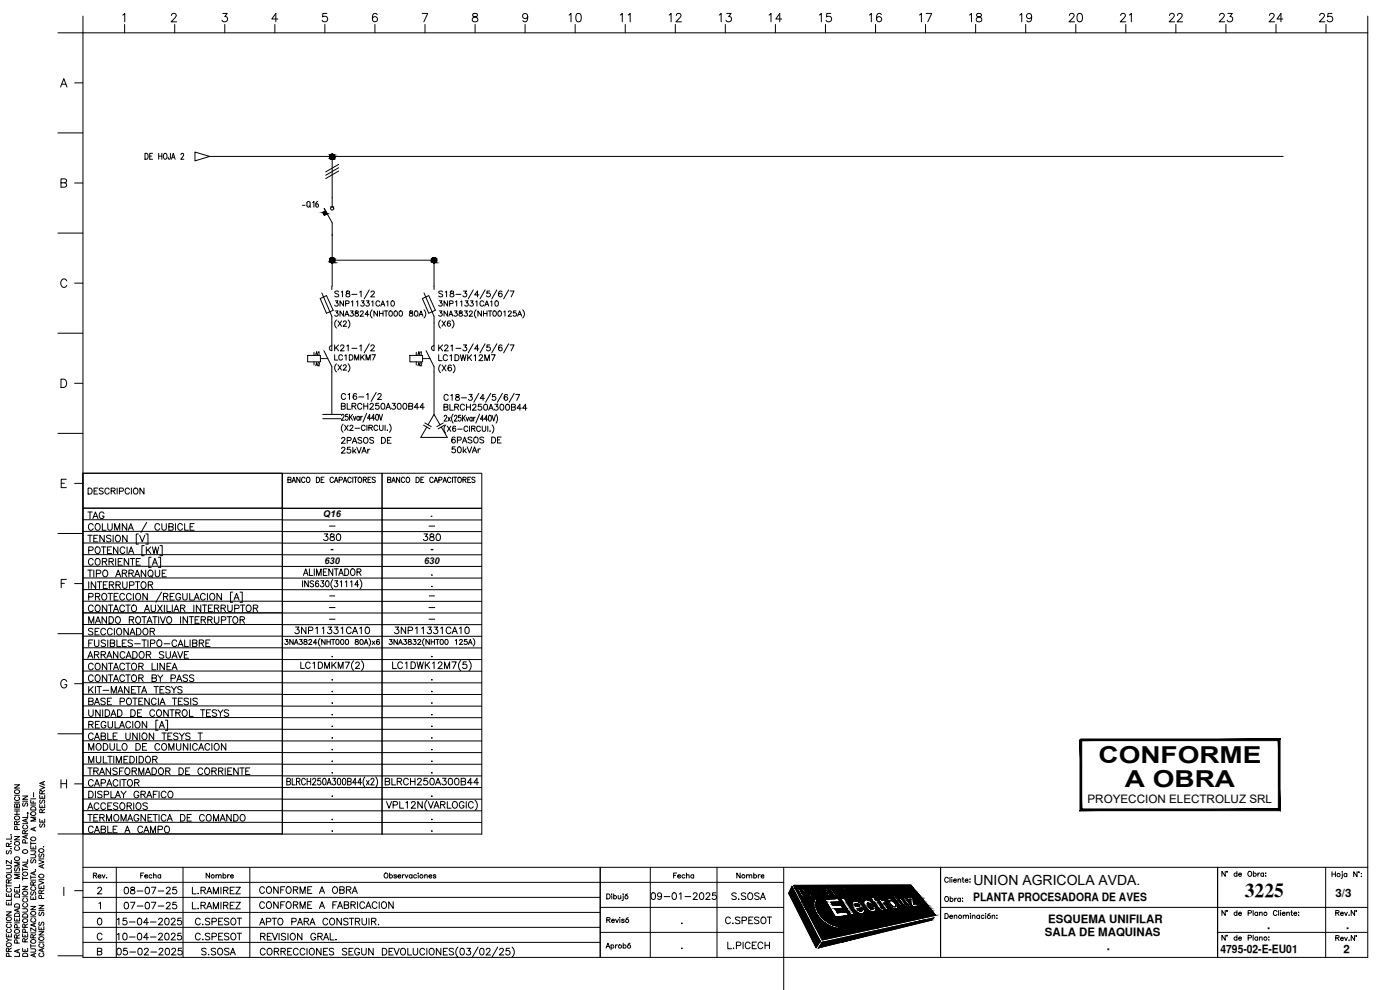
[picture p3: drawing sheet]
<svg xmlns="http://www.w3.org/2000/svg" width="420mm" height="297mm" viewBox="0 0 420 297" stroke-linecap="round" stroke-linejoin="round" font-family="sans-serif">
<defs><g id="words">
<g font-size="7">
<text x="329.7" y="228.9">CONFORME</text>
<text x="337.6" y="236.1">A OBRA</text>
</g>
<text font-size="5.9" x="373.6" y="269.2">3225</text>
<g font-size="5.7">
<text x="170" y="7.8">10</text>
<text x="185.2" y="7.8">11</text>
<text x="200" y="7.8">12</text>
<text x="214.8" y="7.8">13</text>
<text x="230" y="7.8">14</text>
<text x="245.2" y="7.8">15</text>
<text x="260" y="7.8">16</text>
<text x="275.2" y="7.8">17</text>
<text x="290" y="7.8">18</text>
<text x="305.2" y="7.8">19</text>
<text x="320" y="7.8">20</text>
<text x="335.5" y="7.8">21</text>
<text x="350" y="7.8">22</text>
<text x="365.1" y="7.8">23</text>
<text x="379.9" y="7.8">24</text>
<text x="395.1" y="7.8">25</text>
</g>
<g font-size="5.3">
<text x="25.4" y="157">TAG</text>
<text x="25.8" y="177.8">INTERRUPTOR</text>
<text x="25.8" y="191.9">SECCIONADOR</text>
<text x="25.8" y="205.7">CONTACTOR BY PASS</text>
<text x="25.8" y="216.3">UNIDAD DE CONTROL TESYS</text>
<text x="25.8" y="223.3">CABLE UNION TESYS T</text>
<text x="114.7" y="236.7">BLRCH250A300B44</text>
<text x="25.4" y="244.1">ACCESORIOS</text>
<text x="25.4" y="247.6">TERMOMAGNETICA DE COMANDO</text>
<text x="25.8" y="251.2">CABLE A CAMPO</text>
<text x="36.3" y="269.5">08-07-25</text>
<text x="76.9" y="273.8">CONFORME A FABRICACION</text>
<text x="194.4" y="271.3">09-01-2025</text>
<text x="218.7" y="271.3">S.SOSA</text>
<text x="34.2" y="278.7">15-04-2025</text>
<text x="57.9" y="278.7">C.SPESOT</text>
<text x="217" y="278.3">C.SPESOT</text>
<text x="34.2" y="287.9">05-02-2025</text>
<text x="34.2" y="283.3">10-04-2025</text>
<text x="57.9" y="283.3">C.SPESOT</text>
<text x="59.6" y="287.9">S.SOSA</text>
</g>
<g font-size="4.9">
<text x="90" y="63.5">-Q16</text>
<text x="96.3" y="163.3">380</text>
<text x="126.3" y="163.3">380</text>
<text x="87.5" y="191.2">3NP11331CA10</text>
<text x="117.5" y="191.2">3NP11331CA10</text>
<text x="25.8" y="195.1">FUSIBLES-TIPO-CALIBRE</text>
<text x="25.4" y="198.6">ARRANCADOR SUAVE</text>
<text x="25.8" y="202.1">CONTACTOR LINEA</text>
<text x="25.4" y="233.5">TRANSFORMADOR DE CORRIENTE</text>
<text x="25.8" y="230">MULTIMEDIDOR</text>
<text x="25.8" y="237.1">CAPACITOR</text>
<text x="76.9" y="269.2">CONFORME A OBRA</text>
<text x="36.3" y="273.8">07-07-25</text>
<text x="56.8" y="273.8">L.RAMIREZ</text>
<text x="217.7" y="285.7">L.PICECH</text>
</g>
<g font-size="4.4">
<text x="41.3" y="264.6">Fecha</text>
<text x="61" y="264.6">Nombre</text>
<text x="201.4" y="264.6">Fecha</text>
<text x="220.1" y="264.6">Nombre</text>
</g>
<text font-size="4.2" x="292.1" y="265.4">UNION AGRICOLA AVDA.</text>
<g font-size="4">
<text x="93.8" y="111.1">A2</text>
<text x="124.5" y="111.1">A2</text>
</g>
<g font-size="3.5">
<text x="93.8" y="107.6">A1</text>
<text x="124.5" y="107.6">A1</text>
<text x="326.4" y="240.9">PROYECCION ELECTROLUZ SRL</text>
</g>
<g font-size="3.4">
<text x="400.8" y="269.2">3/3</text>
<text x="292.1" y="270.4">PLANTA PROCESADORA DE AVES</text>
<text x="313.6" y="281">SALA DE MAQUINAS</text>
<text x="314.6" y="276.9">ESQUEMA UNIFILAR</text>
<text x="380.3" y="278.8">.</text>
<text x="404.1" y="278.8">.</text>
<text x="332.2" y="285.1">.</text>
<text x="366.3" y="285.8">4795-02-E-EU01</text>
<text x="403.2" y="286.1">2</text>
</g>
<g font-size="2.8">
<text x="97" y="155.2">Q16</text>
<text x="129.2" y="155.2">.</text>
<text x="99.2" y="165.7">-</text>
<text x="129.2" y="165.7">-</text>
<text x="97.3" y="169.2">630</text>
<text x="127.3" y="169.2">630</text>
</g>
<g font-size="2.6">
<text x="98.1" y="159.1">-</text>
<text x="127.7" y="159.1">-</text>
<text x="98.1" y="179.9">-</text>
<text x="128.1" y="179.9">-</text>
<text x="98.1" y="183.4">-</text>
<text x="127.7" y="183.4">-</text>
<text x="98.1" y="187">-</text>
<text x="127.7" y="187">-</text>
<text x="98.8" y="198.3">.</text>
<text x="128.8" y="198.3">.</text>
<text x="98.8" y="222.6">.</text>
<text x="98.8" y="226.1">.</text>
<text x="128.8" y="222.6">.</text>
<text x="128.8" y="226.1">.</text>
<text x="98.8" y="229.7">.</text>
<text x="98.8" y="233.2">.</text>
<text x="128.8" y="229.7">.</text>
<text x="128.8" y="233.2">.</text>
<text x="203.6" y="278.3">.</text>
<text x="203.6" y="285.7">.</text>
</g>
</g></defs>
<!-- layer: TEXTOS -->
<g fill="none" stroke="#000" stroke-width=".3">
<path d="M24.9 4.8v5M43.5 46a.89 .89 0 0 1 1 .9 .89 .89 0 0 1-1 .9zM44.9 46.8h.6M45.8 46h-.9v1.8h.9M47.6 46v1.8M47.6 46.8h1M48.6 46v1.8M49.3 46.1l.1-.1a.91 .91 0 0 1 .7 .9 .91 .91 0 0 1-.7 .9 1.18 1.18 0 0 1-.1-1.7zM51.1 46l-.1 1.7h-.4l-.1-.5M51.5 47.8l.5-1.8 .6 1.8M51.7 47.2h.6M54.3 46.4l.1-.2a.42 .42 0 0 1 .6-.1 .42 .42 0 0 1 .1 .6l-.8 1.1h.9"/>
<path d="M100.6 90.3h.8l-.4 .6a.53 .53 0 0 1 .4 .8 .53 .53 0 0 1-.9-.1M100.6 93.3h.8l-.4 .6a.53 .53 0 0 1 .4 .8 .53 .53 0 0 1-.9-.1M101 96a1.65 1.65 0 0 0 0 2.4M101.4 96.3l1.1 1.6M101.6 87.6l-.4-.3-.7 .3 .1 .4 1 .6v.2l-.4 .3-.7-.3M102.4 87.6l.4-.3v1.8M102.5 96.3l-1.1 1.6M103 96.7l.2-.3 .4-.1 .3 .5-.9 1.1h1M103.1 90.3v1.5l-1.1-1.5v1.5M103.1 93.3v1.6l-1.1-1.6v1.6M103.5 94.9l.6-1.6 .6 1.6M103.7 91.1l.9-.1 .1-.6-1-.1v1.5"/>
<path d="M103.7 94.3h.8M104 87.4v.5l.8 .2 .2 .4a.59 .59 0 0 1-.6 .6 .59 .59 0 0 1-.6-.6l1.1-.8-.1-.3zM104.5 96a1.65 1.65 0 0 1 0 2.4M105.2 93.3h.8l-.5 .6a.54 .54 0 0 1 .4 .8 .54 .54 0 0 1-.9-.1M105.5 90.6l.3-.3v1.5M105.6 88.3h1.5M106.7 93.4v.4a.65 .65 0 0 1 .7 .2 .65 .65 0 0 1 0 .8l-.8-.1v-.5l.9-.5-.1-.3zM107 90.6l.4-.3v1.5M108 87.6l.4-.3v1.8M108.1 93.7l.3-.4 .6 .3-1 1.3h1.1M108.4 90.3h.9l-.5 .6a.53 .53 0 0 1 .5 .5 .53 .53 0 0 1-.4 .5 .53 .53 0 0 1-.6-.3M109.9 90.3h.9l-.5 .6a.53 .53 0 0 1 .5 .5 .53 .53 0 0 1-.4 .5 .53 .53 0 0 1-.6-.3"/>
<path d="M110.7 94.3h-1.1l.7-1v1.6M110.8 87l-1.5 2.7M111.3 87.7l.4-.4 .7 .3-.3 .6-.8 .9h1.1M111.5 90.6l.4-.3v1.5M111.7 93a1.61 1.61 0 0 0 0 2.4M113.3 93.3v1.6l-1.1-1.6v1.6M113.9 93.3v1.6M113.9 94.1h1.1M114 90.6a.59 .59 0 0 0-.7-.3 .59 .59 0 0 0-.5 .6v.4a.59 .59 0 0 0 .5 .6 .59 .59 0 0 0 .7-.4M114.3 91.8l.6-1.5 .6 1.5M114.5 91.3h.8M115 93.3v1.6"/>
<path d="M115.3 93.3h1.1M115.9 93.3v1.6M116 90.6l.4-.3v1.5M116.9 93.4a.79 .79 0 0 1 1 .5 .79 .79 0 0 1-.6 1l-.5-.3-.1-.6zM117.5 90.3h.3a.82 .82 0 0 1 .6 .8 .82 .82 0 0 1-.6 .7l-.5-.6zM118.4 93.4a.79 .79 0 0 1 1 .5 .79 .79 0 0 1-.6 1l-.5-.3-.1-.6zM120 93.4a.79 .79 0 0 1 .9 .5 .79 .79 0 0 1-.6 1l-.5-.3zM123 93.4v.4a.65 .65 0 0 1 .7 .2 .65 .65 0 0 1 .1 .8l-.9-.1v-.5l.9-.5v-.3zM124.6 93.4a.79 .79 0 0 1 .9 .5 .79 .79 0 0 1-.5 1l-.6-.3v-.6zM125.7 94.9l.6-1.6 .6 1.6M126 94.3h.7M127.3 93a1.65 1.65 0 0 1 0 2.4"/>
<path d="M131.8 90.3h.9l-.5 .6a.53 .53 0 0 1 .5 .5 .53 .53 0 0 1-.4 .5 .53 .53 0 0 1-.6-.3M131.8 93.3h.9l-.5 .6a.54 .54 0 0 1 .4 .8 .54 .54 0 0 1-.9-.1M132.2 96a1.65 1.65 0 0 0 0 2.4M132.7 96.3l1 1.6M132.8 87.6l-.4-.3-.7 .3 .1 .4 1 .6v.2l-.4 .3-.7-.3M133.6 87.6l.4-.3v1.8M133.7 96.3l-1 1.6M134.3 90.3v1.5l-1-1.5v1.5M134.3 93.3v1.6l-1-1.6v1.6M134.7 94.9l.6-1.6 .6 1.6M134.9 91.1l.9-.1 .1-.6-1-.1v1.5M134.9 94.3h.8"/>
<path d="M135.1 96.5v-.1a.79 .79 0 0 0-1 .6 .79 .79 0 0 0 .6 .9 .5 .5 0 0 0 .5-.5 .5 .5 0 0 0-.4-.5 .5 .5 0 0 0-.6 .5M135.2 87.4v.5l.8 .2 .2 .4a.59 .59 0 0 1-.6 .6 .59 .59 0 0 1-.6-.6l1.1-.8v-.3zM135.7 96a1.61 1.61 0 0 1 0 2.4M136.4 93.3h.8l-.4 .6a.53 .53 0 0 1 .3 .8 .53 .53 0 0 1-.9-.1M136.7 90.6l.4-.3v1.5M136.8 88.3h1.5M137.9 93.4v.4a.64 .64 0 0 1 .7 .2 .64 .64 0 0 1 0 .8h-.7a.65 .65 0 0 1 0-.8 .65 .65 0 0 1 .7-.2v-.4zM138.2 90.6l.4-.3v1.5M139.1 87.3h.9l-.5 .7a.59 .59 0 0 1 .5 .9 .59 .59 0 0 1-1.1-.2M139.4 93.3h.9l-.5 .6a.54 .54 0 0 1 .4 .8 .54 .54 0 0 1-.9-.1M139.6 90.3h.9l-.5 .6a.53 .53 0 0 1 .4 .8 .53 .53 0 0 1-.9-.1M140.8 93.7l.4-.4 .6 .3-1 1.3h1"/>
<path d="M141.2 90.3h.8l-.5 .6a.53 .53 0 0 1 .4 .8 .53 .53 0 0 1-.9-.1M142 87l-1.5 2.7M142.7 90.6l.4-.3v1.5M142.9 93a1.65 1.65 0 0 0 0 2.4M143.7 88.5h-1.2l.8-1.2v1.8M144.5 93.3v1.6l-1.1-1.6v1.6M145.1 94.1h1.1M145.1 93.3v1.6M145.2 90.6a.59 .59 0 0 0-.7-.3 .59 .59 0 0 0-.5 .6v.4a.59 .59 0 0 0 .5 .6 .59 .59 0 0 0 .7-.4M145.5 91.8l.6-1.5 .6 1.5M145.6 87l-1.5 2.7M145.7 91.3h.8"/>
<path d="M146.2 93.3v1.6M146.5 93.3h1.1M147 87.3h-.8l-.1 .8a.63 .63 0 0 1 .9-.1 .63 .63 0 0 1-.1 1 .63 .63 0 0 1-.9-.3M147.1 93.3v1.6M147.2 90.6l.4-.3v1.5M148.1 93.4a.78 .78 0 0 1 1 .5 .78 .78 0 0 1-.6 1l-.5-.3zM148.7 90.3a.73 .73 0 0 1 .9 .8 .73 .73 0 0 1-.9 .7l-.2-.6zM149.1 87l-1.5 2.7M149.6 93.4a.79 .79 0 0 1 1 .5 .79 .79 0 0 1-.6 1l-.5-.3-.1-.6zM150.6 87.6v-.2a.86 .86 0 0 0-1.1 .6 .86 .86 0 0 0 .6 1.1 .55 .55 0 0 0 .6-.5 .55 .55 0 0 0-.5-.6 .55 .55 0 0 0-.6 .5M151.2 93.6l.4-.3v1.6M152.5 93.7l.3-.4 .7 .3-1 1.3h1"/>
<path d="M152.7 87l-1.5 2.7M153.1 87.3h1.2l-.9 1.8M154.9 93.3h-.8v.7a.56 .56 0 0 1 .8-.1 .56 .56 0 0 1-.1 .9 .56 .56 0 0 1-.8-.2M155.3 94.9l.7-1.6 .6 1.6M155.6 94.3h.7M156.9 93a1.65 1.65 0 0 1 0 2.4M100.4 106.4v1.6h1M100.4 103.5v1.8M100.9 104.3l.7 1M101 109.2a1.58 1.58 0 0 0 0 2.4M101.4 109.5l1.1 1.5M101.6 103.5l-1.2 1.2"/>
<path d="M102.2 103.9l.4-.4h.3l.3 .3-.2 .6-.9 .9h1.2M102.5 109.5l-1.1 1.5M102.8 106.8a.59 .59 0 0 0-.7-.4 .59 .59 0 0 0-.4 .6v.4a.59 .59 0 0 0 .4 .6 .59 .59 0 0 0 .7-.3M103 109.8l.3-.3 .6 .3-.2 .5-.7 .7h1M103.5 106.8l.4-.4v1.6M103.7 118.5a.64 .64 0 0 0-.7-.4 .64 .64 0 0 0-.6 .7v.4a.64 .64 0 0 0 .6 .7 .64 .64 0 0 0 .7-.5M104.1 103.8l.4-.3v1.8M104.5 118.4l.4-.3v1.8M104.5 109.2a1.63 1.63 0 0 1 0 2.4M104.8 106.4h.6a.86 .86 0 0 1 .5 .8 .86 .86 0 0 1-.5 .8h-.6zM105.6 104.5h1.5M106.4 108v-1.6l.6 1.6 .7-1.6v1.6"/>
<path d="M107 118.3l-.1-.1a.87 .87 0 0 0-1 .6 .87 .87 0 0 0 .6 1.1 .55 .55 0 0 0 .6-.6 .55 .55 0 0 0-.5-.5 .55 .55 0 0 0-.6 .5M107.7 119.1h1.5M108 103.8l.4-.3v1.8M108.3 106.4v1.6M108.6 107.1l.7 .9M109.3 106.4l-1 1.1M109.9 108v-1.6l.6 1.6 .6-1.6v1.6M110 118.4l.4-.3v1.8M110.8 103.2l-1.5 2.7M111.3 103.9l.4-.4h.3l.3 .3-.2 .6-.9 .9h1.2M111.6 106.4h1.1l-.8 1.6M112.9 117.7l-1.5 2.7"/>
<path d="M113.4 118.5l.3-.4 .5 .1 .2 .2-.2 .6-.9 .9h1.2M131.7 106.4v1.8h1M131.7 103.5v1.8M132.1 104.3l.7 1M132.2 109.4a1.65 1.65 0 0 0 0 2.4M132.7 109.5l1.2 1.8M132.8 103.5l-1.1 1.2M133.4 103.9l.4-.4h.3l.4 .3-.3 .6-.8 .9h1.1M133.9 109.5l-1.2 1.8M134.3 106.9a.65 .65 0 0 0-.8-.5 .65 .65 0 0 0-.5 .7v.4a.65 .65 0 0 0 .5 .7 .65 .65 0 0 0 .8-.4M134.5 118.8a.65 .65 0 0 0-.7-.5 .65 .65 0 0 0-.6 .7v.5a.65 .65 0 0 0 .6 .6 .65 .65 0 0 0 .7-.4M135 106.8l.5-.4v1.8"/>
<path d="M135.3 118.7l.4-.4v1.8M135.3 103.8l.4-.3v1.8M135.5 109.8l-.1-.2a.87 .87 0 0 0-1.1 .6 .87 .87 0 0 0 .7 1.1 .55 .55 0 0 0 .6-.5 .55 .55 0 0 0-.6-.6 .55 .55 0 0 0-.5 .5M136 109.4a1.65 1.65 0 0 1 0 2.4M136.5 106.4h.6a.95 .95 0 0 1 .7 .9 .95 .95 0 0 1-.7 .9h-.6zM136.8 104.5h1.5M136.9 118.4l-.1 .4 .3 .2a.61 .61 0 0 1 .8 .4 .61 .61 0 0 1-.5 .8 .61 .61 0 0 1-.7-.7l1.1-.7-.1-.4zM138.2 106.4l.4 1.8 .4-1.8 .4 1.8 .4-1.8M138.5 119.4h1.5M139.1 103.5h.9l-.5 .7a.59 .59 0 0 1 .5 .9 .59 .59 0 0 1-1.1-.2M140.4 106.4v1.8M140.8 118.3h.9l-.5 .7a.59 .59 0 0 1 .4 1 .59 .59 0 0 1-1-.2"/>
<path d="M140.8 107.2l.7 1M141.5 106.4l-1.1 1.2M142 103.2l-1.5 2.7M142.3 106.8l.4-.4v1.8M143.7 118l-1.5 2.7M143.7 104.7h-1.2l.8-1.2v1.8M143.8 106.9l.3-.5h.4l.3 .4-.2 .6-.9 .8h1.2M145.4 119.5h-1.3l.9-1.2v1.8M145.5 108.2v-1.8l.7 1.8 .7-1.8v1.8M145.6 103.2l-1.5 2.7M147 103.5h-.8l-.1 .8a.63 .63 0 0 1 .9-.1 .63 .63 0 0 1-.1 1 .63 .63 0 0 1-.9-.3M147.3 118l-1.6 2.7"/>
<path d="M147.4 106.4h1.2l-.8 1.8M148.7 118.3h-.9v.8a.62 .62 0 0 1 .9 0 .62 .62 0 0 1-.1 .9 .62 .62 0 0 1-.9-.2M149.1 103.2l-1.5 2.7M150.6 103.7v-.1a.87 .87 0 0 0-1.1 .6 .87 .87 0 0 0 .6 1.1 .55 .55 0 0 0 .6-.5 .55 .55 0 0 0-.5-.6 .55 .55 0 0 0-.6 .5M150.8 118l-1.5 2.7M152.3 118.6l-.1-.2a.87 .87 0 0 0-1 .7 .87 .87 0 0 0 .6 1 .55 .55 0 0 0 .6-.5 .55 .55 0 0 0-.5-.6 .55 .55 0 0 0-.6 .5M152.7 103.2l-1.5 2.7M153.1 103.5h1.2l-.9 1.8M154.3 118l-1.5 2.7M154.7 118.3h1.2l-.8 1.8M102.4 121.9l1-.1 .1-.6-1.1-.2v1.8l1.1-.2 .1-.4-.4-.3M102.5 124.7l.1-.2a.4 .4 0 0 1 .5-.1 .4 .4 0 0 1 .1 .6l-.8 1.1h.9"/>
<path d="M102.5 131.7l.4-.5 .6 .4-.2 .6-.9 .8h1.2M102.5 134.6l.4-.4 .6 .3-.2 .6-.9 .9h1.2M103 127.3a1.65 1.65 0 0 0 0 2.4M103.4 127.6l1.1 1.6M104.2 121v1.8h1M104.2 132.2l1-.1 .1-.7-1.1-.2v1.8M104.4 124.3h-.6l-.1 .8a.5 .5 0 0 1 .7 0 .5 .5 0 0 1 0 .7 .5 .5 0 0 1-.8 0M104.5 127.6l-1.1 1.6M104.9 124.3v1.8M105 128l.3-.4 .6 .3-1 1.3h1.1M105.1 134.2h-.8l-.1 .7a.63 .63 0 0 1 1 0 .63 .63 0 0 1-.2 1 .63 .63 0 0 1-.9-.3M105.2 125.1l.6 1"/>
<path d="M105.6 121.9l1.1-.1v-.6l-1.1-.2v1.8M105.7 133l.7-1.8 .7 1.8M105.8 124.3l-.9 1.2M105.9 134.2v1.8M106 132.4h.8M106 124.9l.4 1.2 .4-1.2M106.2 121.9l.6 .9M106.2 135.3l.6 .7M106.5 128.5h1.4M106.7 134.8l-.8 .8M107.1 134.2l.7 1.8 .6-1.8M107.8 125.2l-.1-.2a.52 .52 0 0 0-.6 .5 .52 .52 0 0 0 .6 .5l.1-.2"/>
<path d="M107.8 124.9v1.2M108.3 124.9v1.2M108.6 121.4a.64 .64 0 0 0-.8-.4 .64 .64 0 0 0-.5 .7v.4a.64 .64 0 0 0 .5 .7 .64 .64 0 0 0 .8-.4M108.6 131.5l-.4-.3-.8 .3 .2 .4 1 .6-.4 .5-.8-.3M108.6 136l.7-1.8 .6 1.8M108.8 124.9l-.3 .1-.2 .4M108.8 135.4h.9M109.2 121v1.8M109.2 121.9h1.2M109.3 131.5l.1-.2a.82 .82 0 0 1 1.1 .8 .82 .82 0 0 1-1.1 .8l-.3-.6zM109.6 128a.59 .59 0 0 0-.7-.4 .59 .59 0 0 0-.5 .6v.4a.59 .59 0 0 0 .5 .6 .59 .59 0 0 0 .7-.4M110.1 124l-1.2 2.7"/>
<path d="M110.1 127.6v1.6M110.4 121v1.8M110.4 134.8v1.2M110.7 128.3h.9l.2-.4-.4-.3h-.7v1.6M111 121.4l.4-.4h.3l.4 .4-.3 .5-.8 .9h1.1M111 134.8l-.4 .1-.2 .4M111.3 125.5h-1l.6-1.2v1.8M111.3 128.3l.5 .9M112.1 131.5l-.4-.3-.7 .3 .1 .4 1 .6v.2l-.4 .3-.7-.3M112.5 125.5h-1l.6-1.2v1.8M112.9 124.4l.2-.1a1.02 1.02 0 0 1 0 1.8l-.4-.8zM113.4 128a.59 .59 0 0 0-.7-.4 .59 .59 0 0 0-.5 .6v.4a.59 .59 0 0 0 .5 .6 .59 .59 0 0 0 .7-.4"/>
<path d="M113.7 121h-.9l-.1 .8a.62 .62 0 0 1 1 0 .62 .62 0 0 1-.2 .9 .62 .62 0 0 1-.9-.2M113.8 124.3l.5 1.8 .5-1.8M113.9 127.6v1.1l.5 .5 .5-.3 .1-1.3M114.5 131.2h.6a.94 .94 0 0 1 .6 .9 .94 .94 0 0 1-.6 .9h-.6zM114.6 121.1l.2-.1a.92 .92 0 0 1 .7 .9 .92 .92 0 0 1-.7 .9 1.14 1.14 0 0 1-.2-1.7zM115.6 127.6v1.6M115.8 122.8l.7-1.8 .7 1.8M116.1 122.2h.8M116.2 129h.1M116.3 132.1h.6M116.9 127.3a1.65 1.65 0 0 1 0 2.4M117.4 131.2h-1.1v1.8h1.1"/>
<path d="M117.7 121h.9l-.5 .7a.59 .59 0 0 1 .5 .9 .59 .59 0 0 1-1.1-.1M119.5 121.1l.2-.1a.92 .92 0 0 1 .7 .9 .92 .92 0 0 1-.7 .9 1.14 1.14 0 0 1-.2-1.7zM121.2 121.1l.2-.1a.92 .92 0 0 1 .7 .9 .92 .92 0 0 1-.7 .9 1.14 1.14 0 0 1-.2-1.7zM122.7 121.9l1-.1 .1-.6-1.1-.2v1.8l1.1-.2 .1-.4-.5-.3M125.6 122.2h-1.2l.8-1.2v1.8M127.3 122.2h-1.3l.9-1.2v1.8M133.2 122.1h1.1v-.6l-1.1-.2v1.8l1.1-.2 .1-.4-.4-.4M133.3 125l.1-.2a.41 .41 0 0 1 .6-.1 .41 .41 0 0 1 0 .6l-.8 1.1h.9M133.8 127.5a1.65 1.65 0 0 0 0 2.5M134.2 127.9l1.1 1.5M134.5 125.2l.6 1.2M135 121.3v1.8h1"/>
<path d="M135.1 125.2l-.6 1.2M135.3 127.9l-1.1 1.5M136 124.3a2.23 2.23 0 0 0 0 2.6M136.4 125v-.2a.41 .41 0 0 1 .6-.1 .41 .41 0 0 1 .1 .6l-.8 1.1h.9M136.5 122.1h1v-.6l-1-.2v1.8M136.6 131.4l-.1-.2a.87 .87 0 0 0-1 .7 .87 .87 0 0 0 .6 1 .55 .55 0 0 0 .6-.5 .55 .55 0 0 0-.5-.6 .55 .55 0 0 0-.6 .5M136.6 134.1h-.9v.7a.63 .63 0 0 1 .9 0 .63 .63 0 0 1-.1 1 .63 .63 0 0 1-.9-.3M136.7 128.1v-.2a.79 .79 0 0 0-1 .6 .79 .79 0 0 0 .6 .9 .5 .5 0 0 0 .5-.4 .5 .5 0 0 0-.4-.5 .5 .5 0 0 0-.6 .4M137.1 122.1l.5 1M137.3 132.1l1-.1v-.7l-1-.2v1.8M137.4 128.8h1.3M137.5 134.2l.3-.1a.93 .93 0 0 1 .6 .9 .93 .93 0 0 1-.6 .9 1.14 1.14 0 0 1-.3-1.7z"/>
<path d="M138.3 124.6h-.7v.8a.5 .5 0 0 1 .7 0 .5 .5 0 0 1-.1 .7 .5 .5 0 0 1-.7-.1M138.8 132.9l.6-1.8 .7 1.8M138.8 124.6v1.8M139 132.3h.9M139 134.1v1.8M139.1 125.4l.6 1M139.4 135.2l.6 .7M139.4 121.7a.65 .65 0 0 0-.7-.4 .65 .65 0 0 0-.6 .7v.4a.65 .65 0 0 0 .6 .7 .65 .65 0 0 0 .7-.5M139.7 124.6l-.9 1.2M139.9 134.7l-.9 .8M139.9 125.2l.4 1.2 .4-1.2M140 121.3v1.8"/>
<path d="M140 122.1h1.2M140.2 134.1l.7 1.8 .7-1.8M140.4 128.2a.58 .58 0 0 0-.7-.4 .58 .58 0 0 0-.4 .6v.4a.58 .58 0 0 0 .4 .6 .58 .58 0 0 0 .7-.3M140.9 127.9v1.5M141.2 121.3v1.8M141.5 128.6l.9-.1 .1-.5-1-.1v1.5M141.6 131.4l-.4-.3-.7 .3 .1 .4 1 .6v.3l-.4 .2-.7-.2M141.7 125.4l-.1-.1a.51 .51 0 0 0-.7 .5 .51 .51 0 0 0 .7 .5l.1-.2M141.7 125.2v1.2M141.7 135.9l.7-1.8 .7 1.8M141.9 121.7l.3-.4 .5 .1 .2 .2-.3 .6-.8 .9h1.1M142 135.3h.8"/>
<path d="M142 128.6l.6 .8M142.2 125.2v1.2M142.3 131.4l.2-.2a.83 .83 0 0 1 1 .8 .83 .83 0 0 1-1 .8l-.3-.6zM142.6 125.2l-.3 .1-.1 .4M143.5 134.7v1.2M143.9 124.3l-1.1 2.6M144.2 134.7l-.5 .1-.2 .4M144.2 128.2a.59 .59 0 0 0-.7-.4 .59 .59 0 0 0-.5 .6v.4a.59 .59 0 0 0 .5 .6 .59 .59 0 0 0 .7-.3M144.5 121.3h-.9l-.1 .8a.63 .63 0 0 1 1-.1 .63 .63 0 0 1-.1 1 .63 .63 0 0 1-1-.3M144.7 127.9l.1 1.3 .4 .2 .5-.2 .1-1.3M145.1 125.8h-.9l.6-1.2v1.8M145.2 131.4l-.4-.3-.8 .3 .2 .4 1 .6v.3l-.4 .2-.8-.2"/>
<path d="M145.4 121.4l.2-.1a.92 .92 0 0 1 .7 .9 .92 .92 0 0 1-.7 .9 1.14 1.14 0 0 1-.2-1.7zM146.3 125.8h-.9l.6-1.2v1.8M146.4 127.9v1.5M146.7 123.1l.6-1.8 .7 1.8M146.8 124.7l.2-.1a1.01 1.01 0 0 1 0 1.8l-.4-.8zM146.9 122.5h.9M147.1 129.3h.1M147.6 131.1h.5a.95 .95 0 0 1 .7 .9 .95 .95 0 0 1-.7 .9h-.5zM147.7 124.6l.5 1.8 .5-1.8M147.7 127.5a1.65 1.65 0 0 1 0 2.5M148.5 121.3h.9l-.5 .7a.59 .59 0 0 1 .5 .9 .59 .59 0 0 1-1.1-.2M148.9 124.3a2.23 2.23 0 0 1 0 2.6"/>
<path d="M149.3 132h.7M150.3 121.4l.2-.1a.92 .92 0 0 1 .7 .9 .92 .92 0 0 1-.7 .9 1.14 1.14 0 0 1-.2-1.7zM150.4 131.1h-1.1v1.8h1.1M152 121.4l.2-.1a.92 .92 0 0 1 .7 .9 .92 .92 0 0 1-.7 .9 1.14 1.14 0 0 1-.2-1.7zM153.5 122.1h1l.1-.6-1.1-.2v1.8l1.1-.2 .1-.4-.5-.4M156.4 122.5h-1.2l.8-1.2v1.8M158.1 122.5h-1.2l.8-1.2v1.8M26.4 146.4h.6a.95 .95 0 0 1 .7 .9 .95 .95 0 0 1-.7 .9h-.6zM28 157.6a.73 .73 0 0 0-.9-.5 .73 .73 0 0 0-.6 .8 .82 .82 0 0 0 .3 1 .82 .82 0 0 0 1.1-.1l.1-.2M28.2 147.3h.7M28.7 157.4a.94 .94 0 0 1 1.5 .6 .94 .94 0 0 1-1.1 1.1l-.6-.8zM29.3 146.4h-1.1v1.8h1.1"/>
<path d="M30.7 157.1v2h1.2M31 146.7l-.5-.3-.7 .3 .2 .4 1 .6v.3l-.5 .2-.7-.2M32.3 157.1v1.4l.6 .6 .5-.1 .3-.5v-1.4M32.8 146.9a.67 .67 0 0 0-.8-.5 .67 .67 0 0 0-.5 .7v.5a.67 .67 0 0 0 .5 .6 .67 .67 0 0 0 .8-.4M33.4 147.3l1-.1 .1-.6-1.1-.2v1.8M34 147.3l.6 .9M34.4 159.1v-2l.8 2 .7-2v2M35.2 146.4v1.8M35.8 147.4l1.1-.1 .1-.7-1.2-.2v1.8M38 157.1v2l-1.3-2v2M38.5 159.1l.8-2 .7 2M38.8 158.4h1"/>
<path d="M38.8 146.9a.67 .67 0 0 0-.7-.5 .67 .67 0 0 0-.6 .7v.5a.67 .67 0 0 0 .6 .6 .67 .67 0 0 0 .7-.4M39.4 146.4v1.8M40.4 146.5a.84 .84 0 0 1 1 .8 .84 .84 0 0 1-1 .9l-.4-.6zM43.2 146.4v1.8l-1.2-1.8v1.8M44 156.7l-1.7 3.1M47.9 157.6a.74 .74 0 0 0-.8-.5 .74 .74 0 0 0-.6 .8 .82 .82 0 0 0 .2 1 .82 .82 0 0 0 1.1-.1l.1-.2M48.6 157.1v1.4l.5 .6 .7-.3 .1-1.7M50.7 158.1l1.1-.1 .2-.5-.2-.3-1.1-.1v2l1.2-.2 .1-.5-.5-.3M52.7 157.1v2M54.8 157.6a.73 .73 0 0 0-.9-.5 .73 .73 0 0 0-.6 .8v.4a.73 .73 0 0 0 .6 .8 .73 .73 0 0 0 .9-.5M55.4 157.1v2h1.2M57 158.1h.8"/>
<path d="M58.3 157.1h-1.3v2h1.3M86.4 143.9h.8l.1-.6-.9-.1v1.6l.9-.2v-.5l-.3-.2M87.6 144.8l.6-1.6 .5 1.6M87.8 144.3h.7M90 143.2v1.6l-.9-1.6v1.6M91.5 143.6a.52 .52 0 0 0-.6-.4 .52 .52 0 0 0-.4 .6v.4a.52 .52 0 0 0 .4 .6 .52 .52 0 0 0 .6-.4M92.2 143.3l.2-.1a.76 .76 0 0 1 .7 .8 .76 .76 0 0 1-.9 .7l-.3-.5zM95 143.2a.82 .82 0 0 1 .9 .8 .82 .82 0 0 1-.9 .8zM96.4 143.9h.5M97.3 143.2h-.9v1.6h.9M100.1 143.6a.53 .53 0 0 0-.7-.4 .53 .53 0 0 0-.4 .6v.4a.53 .53 0 0 0 .4 .6 .53 .53 0 0 0 .7-.4M100.4 144.8l.5-1.6 .5 1.6"/>
<path d="M100.5 144.3h.7M101.8 144l.8-.1v-.6l-.8-.1v1.6M103 144.8l.5-1.6 .6 1.6M103.2 144.3h.7M105.4 143.6a.52 .52 0 0 0-.6-.4 .52 .52 0 0 0-.4 .6v.4a.52 .52 0 0 0 .4 .6 .52 .52 0 0 0 .6-.4M105.9 143.2v1.6M106.2 143.2h1M106.7 143.2v1.6M107.7 143.3a.73 .73 0 0 1 .9 .7 .73 .73 0 0 1-.9 .7l-.3-.5zM109 143.9h.8v-.6l-.8-.1v1.6M109.5 143.9l.5 .9M110.4 143.9h.6"/>
<path d="M111.3 143.2h-.9v1.6h.9M112.6 143.4l-.3-.2-.6 .2 .1 .4 .8 .5-.3 .5-.6-.2M116.3 143.9h.9v-.6l-.9-.1v1.6l.9-.2v-.5l-.3-.2M117.6 144.8l.5-1.6 .6 1.6M117.8 144.3h.6M120 143.2v1.6l-1-1.6v1.6M121.5 143.6a.52 .52 0 0 0-.7-.4 .52 .52 0 0 0-.4 .6v.4a.52 .52 0 0 0 .4 .6 .52 .52 0 0 0 .7-.4M122.1 143.3l.2-.1a.77 .77 0 0 1 .7 .8 .77 .77 0 0 1-.9 .7l-.2-.5zM124.9 143.2a.82 .82 0 0 1 1 .8 .82 .82 0 0 1-1 .8zM126.3 143.9h.6M127.2 143.2h-.9v1.6h.9M130 143.6a.52 .52 0 0 0-.6-.4 .52 .52 0 0 0-.4 .6v.4a.52 .52 0 0 0 .4 .6 .52 .52 0 0 0 .6-.4"/>
<path d="M130.3 144.8l.5-1.6 .6 1.6M130.5 144.3h.6M131.7 144l.8-.1v-.6l-.8-.1v1.6M132.9 144.8l.6-1.6 .5 1.6M133.1 144.3h.7M135.3 143.6a.52 .52 0 0 0-.6-.4 .52 .52 0 0 0-.4 .6v.4a.52 .52 0 0 0 .4 .6 .52 .52 0 0 0 .6-.4M135.8 143.2v1.6M136.1 143.2h1M136.6 143.2v1.6M137.6 143.3a.73 .73 0 0 1 .9 .7 .73 .73 0 0 1-.9 .7l-.2-.5zM138.9 143.9h.9v-.6l-.9-.1v1.6M139.4 143.9l.5 .9"/>
<path d="M140.4 143.9h.5M141.3 143.2h-.9v1.6h.9M142.6 143.4l-.4-.2-.6 .2 .2 .4 .8 .5-.4 .5-.6-.2M26.4 160.6h1.3M26.4 171.1h1.3M26.6 179.1l1.2-.1 .2-.3-.1-.5-1.3-.2v2.1M26.6 165.1l1.2-.1 .1-.7-1.3-.2v2M27 160.6v2M27 171.1v2M28 168a.73 .73 0 0 0-.9-.4 .73 .73 0 0 0-.6 .7v.5a.73 .73 0 0 0 .6 .8 .73 .73 0 0 0 .9-.5M28.2 161.5h.7M28.2 171.1v2"/>
<path d="M28.6 179l1.2-.1 .2-.5-.5-.4h-.9v2.1M28.7 167.9l.2-.2a.93 .93 0 0 1 1.2 .9 .93 .93 0 0 1-1.2 .9l-.4-.7zM28.7 164.4l.2-.2a.93 .93 0 0 1 1.2 .9 .93 .93 0 0 1-1.2 .9l-.4-.7zM28.9 172.1l1.2-.1 .1-.3v-.5l-1.3-.1v2M29.3 179l.7 1.1M29.4 160.6h-1.2v2h1.2M30.4 164.1h1.4M30.7 168.5l1.2-.1 .1-.6-1.3-.2v2M30.9 178.1a.93 .93 0 0 1 1.2 .9 .93 .93 0 0 1-1.2 .9l-.4-.6v-.5zM31 171.4l.2-.2a.93 .93 0 0 1 1.2 .9 .93 .93 0 0 1-1.2 .9l-.4-.7zM31.1 164.1v2M31.3 160.6v2l-1.3-2v2"/>
<path d="M31.4 168.5l.6 1.1M32.2 165h.8M32.7 168.5l1.2-.1 .2-.5-.5-.3h-.9v2M33.1 178v2.1M33.3 160.9l-.5-.3-.8 .3 .2 .5 .9 .3 .2 .6-.5 .3-.8-.3M33.4 168.5l.7 1.1M33.5 164.1h-1.3v2h1.3M34 160.6v2M34.7 173.1l.8-2 .7 2M34.7 167.6v2M35 160.7a.93 .93 0 0 1 1.2 .9 .93 .93 0 0 1-1.2 .9l-.4-.7zM35.4 164.1v2l-1.3-2v2"/>
<path d="M35.5 178h-1.3v2.1h1.3M35.5 168.5h.7M36.7 167.6h-1.2v2h1.2M36.7 172l1.1-.1 .2-.7-1.3-.1v2M37.4 178.5a.74 .74 0 0 0-.9-.5 .74 .74 0 0 0-.6 .8v.5a.74 .74 0 0 0 .6 .8 .74 .74 0 0 0 .9-.5M37.5 164.6a.73 .73 0 0 0-.9-.5 .73 .73 0 0 0-.6 .7v.5a.73 .73 0 0 0 .6 .8 .73 .73 0 0 0 .9-.5M38.1 160.6v2l-1.3-2v2M38.1 164.1v2M38.6 167.6v2l-1.3-2v2M38.6 166.1l.8-2 .7 2M38.7 172l1.1-.1 .1-.7-1.2-.1v2M38.9 165.4h.9"/>
<path d="M39.1 167.6h1.3M39.4 178.5a.73 .73 0 0 0-.9-.5 .73 .73 0 0 0-.5 .8v.5a.73 .73 0 0 0 .5 .8 .73 .73 0 0 0 .9-.5M39.8 167.6v2M40 178v2.1M40.4 173.1l.8-2 .7 2M40.9 168.5h.8M41.1 178.1a.93 .93 0 0 1 1.1 .9 .93 .93 0 0 1-1.1 .9l-.4-.6 .1-.8zM41.6 160.2h-.7v3h.7M41.9 160.6l.8 2 .8-2M42.1 167.6h-1.2v2h1.2M43.3 163.7h-.7v3h.7M43.7 160.2h.7v3h-.7"/>
<path d="M43.7 171.1v2l-1.3-2v2M43.9 164.1v2M44.2 178v2.1l-1.3-2.1v2.1M44.4 164.9l.9 1.2M44.6 171.4l.2-.2a.93 .93 0 0 1 1.2 .9 .93 .93 0 0 1-1.2 .9l-.4-.7zM45.3 164.1l-1.4 1.3M45.4 167.2h-.7v3h.7M45.7 169.6l.8-2 .7 2M45.7 164.1l.5 2 .5-2 .5 2 .4-2M46 168.9h1M46.6 171.1v1.4l.6 .6 .4-.1 .3-.5v-1.4M47.5 167.2h.7v3h-.7"/>
<path d="M48 163.7h.7v3h-.7M48.5 177.7l-1.7 3M48.7 172h.7M49.1 179l1.1-.1 .1-.7-1.2-.2v2.1M49.7 179l.7 1.1M49.9 171.1h-1.2v2h1.2M51.1 179h.7M52.3 178h-1.2v2.1h1.2M54.2 178.5a.73 .73 0 0 0-.8-.5 .73 .73 0 0 0-.6 .8v.5a.71 .71 0 0 0 .7 .8 .71 .71 0 0 0 .7-.8h-.5M54.8 178v1.5l.6 .6 .7-.3 .1-1.8M56.9 178v2.1h1.2M58.5 179.4h1"/>
<path d="M61.6 178.5a.73 .73 0 0 0-.8-.5 .73 .73 0 0 0-.6 .8v.5a.73 .73 0 0 0 .6 .8 .73 .73 0 0 0 .8-.5M62.3 178v2.1M63.3 178.1a.93 .93 0 0 1 1.2 .9 .93 .93 0 0 1-1.2 .9l-.4-.6 .1-.8zM66.4 178v2.1l-1.3-2.1v2.1M69.9 177.7h-.7v3h.7M70.5 179.4h1M72.1 177.7h.6v3h-.6M90.8 174.3v1.8M91.1 172.7l.7-2 .6 2M91.3 172h.9M92.5 174.3v1.8l-1.1-1.8v1.8M92.9 170.7v2h1"/>
<path d="M94.1 174.5l-.4-.2-.7 .2 .2 .4 .9 .5-.1 .6-.6 .1-.4-.3M94.3 170.7v2M95 172.7v-2l.7 2 .7-2v2M95.6 174.5l-.1-.1a.88 .88 0 0 0-1 .6 .88 .88 0 0 0 .6 1.1 .53 .53 0 0 0 .6-.5 .53 .53 0 0 0-.4-.6 .53 .53 0 0 0-.6 .5M96.3 174.3h.9l-.5 .6a.56 .56 0 0 1 .4 .9 .56 .56 0 0 1-1-.1M97 171.6h.7M97.9 174.4l.2-.1a.98 .98 0 0 1 .7 .9 .98 .98 0 0 1-.7 .9l-.2-.1-.2-.7zM98.1 170.7h-1.1v2h1.1M99.8 173.9a2.03 2.03 0 0 0 0 2.8M99.9 170.7v2l-1.2-2v2M100.3 170.7h1.2M100.5 174.3h.8l-.4 .6a.56 .56 0 0 1 .4 .9 .56 .56 0 0 1-1-.1"/>
<path d="M100.9 170.7v2M101.7 172.7l.6-2 .7 2M101.9 172h.9M102.1 174.6l.4-.3v1.8M103.5 170.7a1.01 1.01 0 0 1 1.2 1 1.01 1.01 0 0 1-1.2 1zM103.6 174.6l.4-.3v1.8M105.2 174.6l.4-.3v1.8M105.5 170.8a.99 .99 0 0 1 1.1 .7 .99 .99 0 0 1-.6 1.2 1.06 1.06 0 0 1-.9-.8 1.06 1.06 0 0 1 .4-1.1zM107.1 171.6l1.1-.1v-.6l-1.1-.2v2M107.7 175.5h-1.2l.8-1.2v1.8M107.7 171.6l.6 1.1M108 173.9a1.98 1.98 0 0 1 0 2.8"/>
<path d="M129.6 175.9h.1M129.6 172.5v.2zM26.6 187v-2l.8 2 .8-2v2M28 182a.73 .73 0 0 0-.9-.5 .73 .73 0 0 0-.6 .8v.5a.73 .73 0 0 0 .6 .7 .73 .73 0 0 0 .9-.4M28.6 187l.8-2 .8 2M28.7 181.8l.2-.2a.93 .93 0 0 1 1.2 .9 .93 .93 0 0 1-1.2 .9l-.4-.6zM32 185v2l-1.4-2v2M32 181.5v2l-1.3-2v2M32.5 181.5h1.4M32.7 185h.7a1.06 1.06 0 0 1 .7 1 1.06 1.06 0 0 1-.7 1h-.7zM33.2 181.5v2M34.1 183.5l.7-2 .8 2"/>
<path d="M34.3 182.9h1M35 185.1a.93 .93 0 0 1 1.2 .9 .93 .93 0 0 1-1.2 .9l-.4-.6zM37.4 182a.74 .74 0 0 0-.9-.5 .74 .74 0 0 0-.6 .8v.5a.74 .74 0 0 0 .6 .7 .74 .74 0 0 0 .9-.4M37.8 181.5h1.3M38.4 181.5v2M38.8 186l1.1-.1 .2-.5-.5-.4h-.8v2M39.8 181.6a.93 .93 0 0 1 1.2 .9 .93 .93 0 0 1-1.2 .9l-.3-.6v-.5zM41.1 185.1a.93 .93 0 0 1 1.1 .9 .93 .93 0 0 1-1.1 .9l-.4-.6 .1-.8zM42.6 185h1.3M43.3 185v2M43.3 183.5l.8-2 .8 2M43.6 182.9h1"/>
<path d="M44.1 187l.8-2 .7 2M45.4 181.5v1.5l.5 .5 .7-.3 .1-1.7M45.8 185h1.4M46.5 185v2M47.3 181.5l1.4 2M47.6 185v2M48.1 185l.8 2 .7-2M48.7 181.5l-1.4 2M49.3 181.5v2M50.1 181.5v2h1.1M50.2 185.3a.91 .91 0 0 1 1.3 .2 .91 .91 0 0 1-.2 1.2l-.2 .2a.95 .95 0 0 1-1.1-.4 .95 .95 0 0 1 .2-1.2zM51.7 181.5v2"/>
<path d="M52.2 183.5l.8-2 .7 2M52.5 182.9h.9M54.2 182.5l1.1-.1 .2-.5-.5-.4h-.8v2M54.2 185v2M54.8 182.5l.7 1M56.3 185v2l-1.4-2v2M56.7 185h1.4M57.4 185v2M58.2 181.5v2M58.3 180.1l.7-2.1 .8 2.1M58.5 186h.8M59.8 185h-1.3v2h1.3"/>
<path d="M60.3 181.5v2l-1.4-2v2M60.4 186l1.1-.1 .2-.5-.5-.4h-.8v2M60.7 181.5h1.4M61 186l.7 1M61.4 181.5v2M62.4 186l1.1-.1 .2-.5-.5-.4h-.8v2M62.5 182.5h.8M63 186l.7 1M63.8 181.5h-1.3v2h1.3M64.3 182.5l1.2-.1 .1-.7-1.3-.2v2M64.3 185v1.4l.6 .6a.62 .62 0 0 0 .8-.6v-1.4M65 182.5l.7 1"/>
<path d="M66.3 182.5l1.2-.1 .1-.7-1.3-.2v2M66.4 186.1l1.2-.1 .2-.3-.1-.5-1.3-.2v2M67 182.5l.7 1M68.2 185h1.3M68.3 181.5v1.5l.6 .5 .5-.1 .3-.4v-1.5M68.8 185v2M70.2 180.1l.8-2.1 .8 2.1M70.2 185.1a.93 .93 0 0 1 1.2 .9 .93 .93 0 0 1-1.2 .9l-.3-.6zM70.4 182.6l1.2-.1 .2-.3-.1-.5-1.3-.2v2M72.1 186l1.1-.1 .2-.5-.5-.4h-.8v2M72.1 181.5h1.4M72.7 186l.7 1"/>
<path d="M72.8 181.5v2M74 181.8l.2-.2a.93 .93 0 0 1 1.2 .9 .93 .93 0 0 1-1.2 .9l-.3-.6zM76 182.5l1.2-.1 .1-.7-1.3-.2v2M76.7 182.5l.7 1M85.6 191.9h.8l-.4 .5a.5 .5 0 0 1 .4 .8 .5 .5 0 0 1-.9-.1M88 191.9v1.5l-1-1.5v1.5M88.3 193.4l.6-1.5 .6 1.5M89.9 191.9h.8l-.4 .5a.5 .5 0 0 1 .3 .8 .5 .5 0 0 1-.9-.1M90.3 198.7v1.9h1.1M91.3 191.9v.5l.9 .5a.48 .48 0 0 1-.6 .5 .48 .48 0 0 1-.4-.7l.9-.5-.3-.3zM92.7 192.2l.3-.3 .5 .3-.9 1.2h1M93.1 199.1a.71 .71 0 0 0-.8-.4 .71 .71 0 0 0-.6 .7 .79 .79 0 0 0 .3 1 .79 .79 0 0 0 1-.1l.1-.2"/>
<path d="M93.9 199l.5-.3v1.9M94.8 191.9v1.5M95.5 198.7h.7a1.02 1.02 0 0 1 .6 .9 1.02 1.02 0 0 1-.6 1h-.7zM96.1 191.6a1.53 1.53 0 0 0 0 2.3M97.6 191.9v1.5l-1.1-1.5v1.5M98.1 191.9v1.5M99.1 191.9v1.5M99.6 198.7v1.9M100 191.9v1.5M100.1 199.5l.8 1.1M100.9 198.7l-1.3 1.2M101 191.9a.69 .69 0 0 1 .8 .7 .69 .69 0 0 1-.8 .7l-.2-.6z"/>
<path d="M102.4 191.9a.69 .69 0 0 1 .8 .7 .69 .69 0 0 1-.8 .7l-.2-.6zM103.6 198.7h1.3l-1 1.9M103.8 191.9a.69 .69 0 0 1 .8 .7 .69 .69 0 0 1-.8 .7l-.2-.6zM106.1 198.3a1.96 1.96 0 0 0 0 2.9M106.7 191.9v.5l.9 .5a.48 .48 0 0 1-.6 .5 .48 .48 0 0 1-.4-.7l.9-.5-.3-.3zM106.8 199.1l.3-.4h.6l.1 .3-.2 .7-.9 .9h1.3M108.2 191.9a.69 .69 0 0 1 .8 .7 .69 .69 0 0 1-.8 .7l-.2-.6zM108.5 198.3a1.96 1.96 0 0 1 0 2.9M109.3 193.4l.6-1.5 .5 1.5M110.7 191.6a1.57 1.57 0 0 1 0 2.3M111.7 192.4l.8 1M112.5 192.4l-.8 1"/>
<path d="M113.9 192.1l-.1-.2a.73 .73 0 0 0-.9 .6 .73 .73 0 0 0 .5 .9 .46 .46 0 0 0 .5-.5 .46 .46 0 0 0-.4-.5 .46 .46 0 0 0-.5 .5M116.9 191.9h.8l-.5 .5a.5 .5 0 0 1 .4 .8 .5 .5 0 0 1-.9-.1M117.8 198.6v2h1.2M119.3 191.9v1.5l-1.1-1.5v1.5M119.6 193.4l.6-1.5 .6 1.5M120.8 199.1a.73 .73 0 0 0-.9-.5 .73 .73 0 0 0-.5 .8v.4a.73 .73 0 0 0 .5 .8 .73 .73 0 0 0 .9-.5M121.2 191.9h.8l-.5 .5a.5 .5 0 0 1 .4 .8 .5 .5 0 0 1-.9-.1M121.6 199l.5-.4v2M122.6 191.9v.5l.9 .5a.48 .48 0 0 1-.6 .5 .48 .48 0 0 1-.4-.7l.9-.5-.3-.3zM123.4 198.6h.6a1.08 1.08 0 0 1 .7 1 1.08 1.08 0 0 1-.7 1h-.6zM124 191.9h.8l-.4 .5a.5 .5 0 0 1 .4 .8 .5 .5 0 0 1-.9-.1M125.2 198.6l.4 2 .5-2 .5 2 .5-2"/>
<path d="M125.4 192.2l.3-.3 .6 .3-1 1.2h1M127.3 191.6a1.53 1.53 0 0 0 0 2.3M127.6 198.6v2M128.1 199.5l.8 1.1M128.8 191.9v1.5l-1-1.5v1.5M128.9 198.6l-1.3 1.3M129.4 191.9v1.5M129.8 199l.5-.4v2M130.4 191.9v1.5M131.3 191.9v1.5M131.5 199.1l.4-.5h.4l.4 .4-.3 .7-1 .9h1.4M132.3 191.9a.69 .69 0 0 1 .8 .7 .69 .69 0 0 1-.8 .7l-.2-.6z"/>
<path d="M133.7 191.9a.69 .69 0 0 1 .8 .7 .69 .69 0 0 1-.8 .7l-.2-.6zM135.6 198.6h1.3l-.9 2M136.6 192.2l.4-.3v1.5M137.9 192.2l.3-.3 .6 .3-.9 1.2h1M138.3 198.2a2.08 2.08 0 0 0 0 3.1M140 198.6h-1l-.1 .9a.7 .7 0 0 1 1.1 0 .7 .7 0 0 1-.1 1 .7 .7 0 0 1-1.1-.3M140.1 191.9h-.7l-.1 .6a.53 .53 0 0 1 .8 0 .53 .53 0 0 1 0 .8 .53 .53 0 0 1-.8-.2M140.6 193.4l.5-1.5 .6 1.5M140.7 198.2a2.08 2.08 0 0 1 0 3.1M142 191.6a1.57 1.57 0 0 1 0 2.3M26.6 210.4l1.2-.1 .1-.6-1.3-.2v2M26.6 217.4l1.2-.1 .1-.7-1.3-.2v2"/>
<path d="M26.6 206v2M27.1 206.8l.9 1.2M28.3 211.5l.8-2 .8 2M28.6 206v2M29.8 206v2M29.9 216.4h-1.3v2M31.6 209.7l-.5-.2-.9 .2 .2 .5 1 .4 .2 .6-.5 .3-.9-.3M31.8 216.9a.73 .73 0 0 0-.9-.5 .73 .73 0 0 0-.5 .8v.5a.71 .71 0 0 0 .7 .8 .71 .71 0 0 0 .7-.8h-.5M32.4 216.4v1.5l.6 .5 .7-.2 .1-1.8M33.4 208v-2l.7 2 .8-2v2M33.5 209.5h-1.3v2M34.5 216.4v2h1.2"/>
<path d="M35.4 208l.7-2 .8 2M35.9 218.4l.7-2 .8 2M36 210.5l1.2-.1 .2-.3-.1-.4-1.3-.2v2M38.3 209.6a.93 .93 0 0 1 1.2 .9 .93 .93 0 0 1-1.2 .9l-.3-.7zM38.7 206v2l-1.3-2v2M39.2 216.9a.73 .73 0 0 0-.9-.5 .73 .73 0 0 0-.5 .8v.5a.73 .73 0 0 0 .5 .8 .73 .73 0 0 0 .9-.5M39.8 209.5h1.4M39.8 216.4v2M40.5 209.5v2M40.7 216.7l.2-.2a.93 .93 0 0 1 1.2 .9 .93 .93 0 0 1-1.2 .9l-.4-.6zM40.7 206h-1.2v2h1.2M41.7 206v2"/>
<path d="M42.5 208l.8-2 .7 2M42.9 209.5h-1.2v2M44 216.4v2l-1.3-2v2M44.8 209.5v2l-1.3-2v2M46.9 209.9a.73 .73 0 0 0-.9-.4 .73 .73 0 0 0-.6 .7 .82 .82 0 0 0 .3 1.1 .82 .82 0 0 0 1.1-.1l.1-.2M46.9 206v2M47.4 216.1h-.6v3M47.5 209.5v2M47.8 218.4l.8-2 .7 2M48 211.5l.8-2 .7 2M49.3 206h-1.3v2h1.3M49.6 216.1h.7v3"/>
<path d="M51.1 206.3l-.5-.3-.9 .3 .2 .4 1 .5 .2 .5-.5 .3-.9-.3M51.4 206l.8 .9v1.1M51.7 209.5h1.3M52.4 209.5v2M54.7 206.3l-.5-.3-.9 .3 .2 .4 1.2 .7v.3l-.5 .3-.9-.3M54.8 209.5h-1.3v2M56.6 209.7l-.5-.2-.9 .2 .2 .5 1.1 .5 .1 .5-.5 .3-.9-.3M57.2 209.5v2M59.2 209.7l-.5-.2-.8 .2 .2 .5 .9 .4 .2 .6-.5 .3-.8-.3M97.4 200.6v-1.9l.7 1.9 .8-1.9v1.9M99.6 204h.2zM99.6 207.5h.2z"/>
<path d="M99.6 211h.2zM99.7 214.4v.2zM99.7 217.9v.1zM101.5 200.6v-1.9l.7 1.9 .8-1.9v1.9M129.5 204h.2zM129.5 207.5h.2zM129.5 211h.2zM129.5 214.5h.2zM129.5 218h.2zM133.4 200.6v-2l.8 2 .7-2v2M26.6 237.4h.7a1.07 1.07 0 0 1 .7 1 1.07 1.07 0 0 1-.7 1h-.7zM28.6 237.4v2"/>
<path d="M30.6 237.7l-.4-.3-.9 .3 .2 .5 1 .4 .1 .5-.4 .3-.9-.3M31.3 238.4l1.1-.1 .1-.7-1.2-.2v2M33.3 237.4v2h1.1M34.6 239.4l.8-2 .7 2M36.3 237.4l.8 .9v1.1M41.7 237.9a.74 .74 0 0 0-.9-.5 .74 .74 0 0 0-.6 .8 .83 .83 0 0 0 .3 1 .83 .83 0 0 0 1.1-.1l.1-.5h-.5M42.3 238.3l1.2-.1 .1-.4-.4-.4h-.9v2M44 239.4l.8-2 .8 2M47.2 237.4h-1.2v2M47.7 237.4v2M49.8 237.9a.74 .74 0 0 0-.8-.5 .74 .74 0 0 0-.6 .8 .83 .83 0 0 0 .2 1 .83 .83 0 0 0 1.1-.1l.1-.2M50.6 237.7a.91 .91 0 0 1 1.2 .1 .91 .91 0 0 1-.1 1.3 .91 .91 0 0 1-1.3-.1 .91 .91 0 0 1 .2-1.3z"/>
<path d="M64.5 223.4l.1-.2a.93 .93 0 0 1 1.2 .9 .93 .93 0 0 1-1.2 .9l-.3-.7zM67.8 223.1v2l-1.4-2v2M86.1 234.5l.9-.1v-.8l-.9-.1v2l1-.2 .1-.4-.4-.4M87.7 233.5v2h.9M89 234.5l.9-.1v-.8l-.9-.1v2M89.5 234.5l.5 1M91.7 234a.59 .59 0 0 0-.8-.5 .59 .59 0 0 0-.4 .8v.4a.59 .59 0 0 0 .4 .8 .59 .59 0 0 0 .8-.5M92.2 233.5v2M92.2 234.5h1M93.2 233.5v2M93.9 234l.1-.4 .4-.1 .4 .6-1 1.4h1M96.2 233.5h-.8v.9a.59 .59 0 0 1 .8 0 .59 .59 0 0 1-.1 .8 .59 .59 0 0 1-.8-.1"/>
<path d="M97 233.6l.4-.1a1.17 1.17 0 0 1-.1 2l-.4-.4-.1-.4zM98.2 235.5l.6-2 .6 2M98.4 234.9h.8M99.6 238.9h.2zM99.8 233.5h.9l-.5 .8a.59 .59 0 0 1 .5 .9 .59 .59 0 0 1-1-.1M101.5 233.6l.3-.1a1.19 1.19 0 0 1-.1 2l-.5-.8zM103 233.6l.3-.1a1.17 1.17 0 0 1-.1 2l-.4-.4-.1-.4zM104.3 234.5l.9-.1v-.8l-.9-.1v2l1-.2v-.6l-.3-.2M107 234.9h-1.1l.7-1.4v2M108.5 234.9h-1.1l.7-1.4v2M109.5 233.1a2.4 2.4 0 0 0 0 3.1M110 234.2l.8 1.3"/>
<path d="M110.8 234.2l-.8 1.3M111.3 234l.3-.5 .5 .1 .1 .3-.9 1.6h1M112.8 233.1a2.4 2.4 0 0 1 0 3.1M129.5 238.9h.2zM99.6 245.9h.2zM99.6 249.4h.2zM116 240.5l.8 2 .7-2M118 241.5l1.1-.1 .2-.2-.1-.5-1.2-.2v2M120 240.5v2h1.1M121.8 240.9l.5-.4v2M123.5 241l.2-.4 .5-.1 .4 .6-1.2 1.4h1.3M126.7 240.5v2l-1.3-2v2"/>
<path d="M128.1 240.1a2.05 2.05 0 0 0 0 3M128.5 240.5l.8 2 .7-2M129.5 245.9h.2zM129.5 249.4h.2zM130.2 242.5l.8-2 .8 2M130.5 241.8h1M132.2 241.4l1.2-.1 .1-.6-1.3-.2v2M132.9 241.4l.7 1.1M134.2 240.5v2h1.2M135.9 240.8a.94 .94 0 0 1 1.5 .6 .94 .94 0 0 1-1.1 1.1l-.6-.8zM139.3 241a.73 .73 0 0 0-.9-.5 .73 .73 0 0 0-.6 .8 .82 .82 0 0 0 .3 1 .82 .82 0 0 0 1.1-.1l.1-.5h-.5M139.9 240.5v2"/>
<path d="M142 241a.74 .74 0 0 0-.8-.5 .74 .74 0 0 0-.6 .8 .82 .82 0 0 0 .2 1 .82 .82 0 0 0 1.1-.1l.1-.2M142.6 240.1a2.01 2.01 0 0 1 0 3M29.4 266.7l.1-.4 .6-.1 .4 .6-1.2 1.4h1.3M29.5 275.6a.64 .64 0 0 1 1 .3l.1 .5a.89 .89 0 0 1-.6 1.1h-.2a1.27 1.27 0 0 1-.3-1.9zM29.7 271.1l.5-.4v2M57.7 266.2v2h1.2M59.5 268v.2zM60.3 267.2l1.2-.2 .2-.4-.2-.3-1.2-.1v2M61 267.2l.7 1M62 268.2l.8-2 .8 2M62.3 267.5h1M64 268.2v-2l.8 2 .8-2v2"/>
<path d="M66.3 266.2v2M67.1 267.2l1.1-.2 .2-.4-.2-.3-1.1-.1v2M67.8 267.2l.6 1M69.1 267.2h.8M70.3 266.2h-1.2v2M70.8 266.2h1.3l-1.3 2M29.2 285.5l1.2-.1 .1-.7-1.3-.2v2l1.3-.2 .1-.5-.5-.3M30.6 280.5a.73 .73 0 0 0-.8-.5 .73 .73 0 0 0-.6 .8v.4a.73 .73 0 0 0 .6 .8 .73 .73 0 0 0 .8-.5"/>
</g>
<!-- layer: RECUADRO -->
<g fill="none" stroke="#000" stroke-width=".3">
<path d="M24.9 159.4h59.8M24.9 155.9h59.8M84.7 152.5h-59.8v97.7h59.8M84.7 152.5h59.9v97.8h-59.9zM84.7 159.5h59.9M84.7 156h59.9M114.7 152.5v97.8M24.9 176.9h119.7M24.9 173.4h59.8M24.9 169.9l119.7 .1M24.9 166.4h59.8M24.9 162.9l119.7 .1"/>
<path d="M84.7 173.4h59.9M84.7 166.5h59.9M24.9 197.9h59.8M24.9 194.4h59.8M24.9 190.9h119.7M24.9 183.9h119.7M24.9 180.4h59.8M24.9 187.4h59.8M84.7 197.9h59.9M84.7 194.4h59.9M84.7 187.4h59.9M84.7 180.4h59.9"/>
<path d="M24.9 218.8h59.8M24.9 215.3h59.8M24.9 211.8h59.8M24.9 208.3h59.8M24.9 204.8h59.8M24.9 201.3l119.7 .1M84.7 218.8h59.9M84.7 215.3h59.9M84.7 211.9h59.9M84.7 208.4h59.9M84.7 204.9h59.9M24.9 236.2l119.7 .1"/>
<path d="M24.9 225.8h59.8M24.9 229.3h119.7M24.9 232.8h59.8M24.9 222.3h119.7M24.9 239.7h59.8M84.7 225.8h59.9M84.7 232.8h59.9M84.7 239.8h59.9M24.9 246.7h59.8M24.9 243.2l119.7 .1M84.7 246.8h59.9"/>
</g>
<!-- layer: 0 -->
<g fill="none" stroke="#000" stroke-width=".3">
<path d="M58.5 45.6l4.4 1.3-4.4 1.4zM99.7 47v12.2M101.6 49.3l-3.9 2.3M101.6 50.3l-3.9 2.3M101.6 51.3l-3.9 2.3M99.7 70.3v15.6M99.7 78.1h30.6v7.8M99.6 96.9v6.7M130.3 96.9v6.7M99.6 111.6v12.7M130.3 111.6v12.7M96.9 124.3h5.4"/>
<path d="M96.9 125.6h5.4M24.9 142h59.8v10.5h-59.8zM24.9 142h59.8v108.2h-59.8zM84.7 142h30v10.5h-30zM114.7 142h29.9v10.5h-29.9zM77.9 277.5l.8-2 .8 2M78.2 276.8h1M79.9 276.6l1.2-.1 .2-.3-.1-.5-1.3-.2v2M82.3 275.5v2M83.6 275.8l.2-.2a.93 .93 0 0 1 1.1 .9 .93 .93 0 0 1-1.1 .9l-.4-.6zM87.6 276.6l1.1-.1 .2-.3-.1-.5-1.2-.2v2M89.3 277.5l.7-2 .8 2"/>
<path d="M89.6 276.8h.9M91.3 276.5l1.1-.1 .2-.5-.5-.4h-.8v2M91.9 276.5l.7 1M93 277.5l.8-2 .7 2M93.3 276.8h1M98.3 276a.73 .73 0 0 0-.8-.5 .73 .73 0 0 0-.6 .8v.5a.73 .73 0 0 0 .6 .7 .73 .73 0 0 0 .8-.5M99.1 275.8l.2-.2a.93 .93 0 0 1 1.2 .9 .93 .93 0 0 1-1.2 .9l-.4-.6zM102.4 275.5v2l-1.3-2v2M104.5 275.8l-.5-.3-.9 .3 .1 .4 1.1 .5 .2 .3v.2l-.5 .3-.9-.3M105.5 275.5v2M106.6 276.5l1.2-.1 .1-.7-1.3-.2v2M107.3 276.5l.7 1"/>
<path d="M108.6 275.5v1.5l.6 .5 .7-.3 .1-1.7M110.7 275.5v2M111.5 276.5l1.1-.1 .2-.7-1.3-.2v2M112.2 276.5l.6 1M113.5 277.4h.2zM78.2 281l1.2-.1 .2-.5-.5-.4h-.9v2M78.9 281l.7 1M79.6 285a.74 .74 0 0 0-.9-.5 .74 .74 0 0 0-.6 .8v.5a.74 .74 0 0 0 .6 .7 .74 .74 0 0 0 .9-.4M80.2 281h.8M80.3 284.8l.2-.2a.94 .94 0 0 1 1.2 .9 .94 .94 0 0 1-1.2 .9l-.4-.6zM81.5 280h-1.3v2h1.3M81.7 280l.8 2 .8-2"/>
<path d="M82.3 285.5l1.2-.1 .1-.7-1.3-.2v2M83 285.5l.7 1M83.8 280v2M84.3 285.5l1.2-.1 .2-.5-.2-.3-1.2-.1v2M85 285.5l.7 1M85.7 280.3l-.4-.3-.9 .3 .2 .5 1 .4 .1 .3v.2l-.4 .3-.9-.3M86.3 285.5h.8M86.4 280v2M87.3 280.3l.2-.2a.93 .93 0 0 1 1.2 .9 .93 .93 0 0 1-1.2 .9l-.4-.6zM87.6 284.5h-1.3v2h1.3M89.5 285a.73 .73 0 0 0-.9-.5 .73 .73 0 0 0-.5 .8v.5a.73 .73 0 0 0 .5 .7 .73 .73 0 0 0 .9-.4M90.6 280v2l-1.3-2v2"/>
<path d="M91.5 285a.74 .74 0 0 0-.9-.5 .74 .74 0 0 0-.6 .8v.5a.74 .74 0 0 0 .6 .7 .74 .74 0 0 0 .9-.4M92.1 284.5v2M93 284.8l.2-.2a.94 .94 0 0 1 1.2 .9 .94 .94 0 0 1-1.2 .9l-.4-.6zM94.7 280.5a.74 .74 0 0 0-.8-.5 .74 .74 0 0 0-.6 .8v.5a.72 .72 0 0 0 .7 .7 .72 .72 0 0 0 .7-.7h-.4M95.4 281l1.1-.1 .2-.5-.5-.4h-.8v2M96.1 281l.6 1M96.4 284.5v2l-1.4-2v2M97.1 282l.8-2 .7 2M97.1 285.5h.8M97.4 281.4h.9M98.3 284.5h-1.2v2h1.2M99.1 280v2h1.1"/>
<path d="M100.2 284.8l-.5-.3-.9 .3 .2 .5 1 .4 .2 .3v.2l-.5 .3-.9-.3M100.7 281.9h.2zM104.1 284.8l-.5-.3-.9 .3 .2 .5 1 .4 .2 .3v.2l-.5 .3-.9-.3M104.7 285.5h.8M106 284.5h-1.3v2h1.3M107.9 285a.74 .74 0 0 0-.9-.5 .74 .74 0 0 0-.6 .8v.5a.72 .72 0 0 0 .8 .8 .72 .72 0 0 0 .7-.8h-.5M108.5 284.5v1.5l.6 .5 .5-.1 .3-.4v-1.5M112 284.5v2l-1.3-2v2M114.7 284.5h.7a1.08 1.08 0 0 1 .7 1 1.08 1.08 0 0 1-.7 1h-.7zM116.8 285.5h.7M118 284.5h-1.2v2h1.2M118.3 284.5l.7 2 .8-2"/>
<path d="M120.4 284.8l.2-.2a.94 .94 0 0 1 1.1 .9 .94 .94 0 0 1-1.1 .9l-.4-.6zM122.4 284.5v2h1.1M124 284.5v1.5l.6 .5 .5-.1 .2-.4v-1.5M127.4 285a.74 .74 0 0 0-.8-.5 .74 .74 0 0 0-.6 .8v.5a.74 .74 0 0 0 .6 .7 .74 .74 0 0 0 .8-.4M128.1 284.5v2M129 284.8l.2-.2a.94 .94 0 0 1 1.1 .9 .94 .94 0 0 1-1.1 .9l-.4-.6zM132.3 284.5v2l-1.3-2v2M133.1 285.5h.7M134.3 284.5h-1.2v2h1.2M136.1 284.8l-.5-.3-.8 .3 .2 .5 .9 .4 .2 .3v.2l-.5 .3-.8-.3M137.5 284.1a2.04 2.04 0 0 0 0 3.1M138.3 284.6a.69 .69 0 0 1 1 .3l.1 .5a.9 .9 0 0 1-.6 1.1h-.2a1.31 1.31 0 0 1-.3-1.9z"/>
<path d="M140.1 284.5h1.1l-.6 .8a.67 .67 0 0 1 .5 1.1 .67 .67 0 0 1-1.2-.2M143.5 284.1l-1.7 3.1M144.2 284.6l.5-.1a1.09 1.09 0 0 1 .6 1.1 1.09 1.09 0 0 1-.8 .9 1.29 1.29 0 0 1-.3-1.9zM145.9 285l.2-.4 .6-.1 .4 .6-1.3 1.4h1.4M149.4 284.1l-1.7 3.1M149.9 285l.2-.4 .6-.1 .4 .6-1.2 1.4h1.3M152.9 284.5h-.9l-.2 .9a.71 .71 0 0 1 1.1-.1 .71 .71 0 0 1-.1 1.1 .71 .71 0 0 1-1-.2M153.7 284.1a2.04 2.04 0 0 1 0 3.1"/>
<circle cx="99.7" cy="47" r=".79"/>
<circle cx="99.7" cy="78.1" r=".79"/>
<circle cx="130.2" cy="78.1" r=".79"/>
</g>
<!-- layer: PRINCIPAL -->
<g fill="none" stroke="#000" stroke-width=".3">
<path d="M62.9 46.9h322.2M24.9 260.2h385.6M24.9 264.7h210.3M24.9 278.2h155.2M24.9 273.8h155.2M24.9 269.2h155.2M34.9 260.2v27.1M54.9 260.2v27.1M75 260.2v27.1M180.1 272.3h55.1M180.1 279.7h55.1M180.1 260.2v27.1"/>
<path d="M195.2 260.2v27.1M215.2 260.2v27.1M235.2 260.2v27.1M282.3 272.3h128.1M282.3 260.2v27.1M365.3 279.7h45.1M365.4 260.2v27.1M397.8 260.2v27.1M24.9 287.3h385.6M24.9 282.8h155.2"/>
</g>
<!-- layer: 0 -->
<g fill="#000" stroke="#000" stroke-width=".3">
<path d="M99.7 78.8h.3zM130.3 78.8h.2z"/>
<path d="M98.9 47.1l.8 .1zM98.9 47.1l.8 .1z"/>
<path d="M98.9 47.2h.8zM98.9 47.2h.8z"/>
<path d="M98.9 47.2l.8 .1zM98.9 47.2l.8 .1z"/>
<path d="M99 47.3l.7 .1zM99 47.3l.7 .1z"/>
<path d="M99 47.4l.7 .1zM99 47.4l.7 .1z"/>
<path d="M99 47.5h.7zM99 47.5h.7z"/>
<path d="M99 47.5l.7 .1zM99 47.5l.7 .1z"/>
<path d="M99.1 47.6h.6zM99.1 47.6h.6z"/>
<path d="M99.1 47.6l.6 .1zM99.1 47.6l.6 .1z"/>
<path d="M99.2 47.7h.5zM99.2 47.7h.5z"/>
<path d="M99.3 47.7l.4 .1zM99.3 47.7l.4 .1z"/>
<path d="M99.3 47.8h.4zM99.3 47.8h.4z"/>
<path d="M99.4 47.8h.3zM99.4 47.8h.3z"/>
<path d="M99.4 47.8h.3zM99.4 47.8h.3z"/>
<path d="M99.6 46.3h.3zM99.5 46.3h.4z"/>
<path d="M99.5 46.3h.6zM99.3 46.3h.8z"/>
<path d="M99.7 47.8h.3zM99.7 47.8h.3z"/>
<path d="M99.7 47.8h.3zM99.7 47.8h.1z"/>
<path d="M99.3 46.3l.9 .1zM99.2 46.4h1z"/>
<path d="M99.7 47.8h.4zM99.7 47.8h.3z"/>
<path d="M99.7 47.7h.4zM99.7 47.7l.4 .1z"/>
<path d="M99.2 46.4l1.1 .1zM99.2 46.4l1.1 .1z"/>
<path d="M99.7 47.7h.5zM99.7 47.7h.4z"/>
<path d="M99.7 47.6h.6zM99.7 47.6l.5 .1z"/>
<path d="M99.1 46.5l1.3 .1zM99.1 46.5l1.3 .1z"/>
<path d="M99.7 47.6h.6zM99.7 47.6h.6z"/>
<path d="M99.7 47.5h.7zM99.7 47.5l.6 .1z"/>
<path d="M99 46.6l1.4 .2zM99 46.6l1.4 .2z"/>
<path d="M99.7 47.5h.7zM99.7 47.5h.7z"/>
<path d="M99 46.8l1.5 .1zM99 46.8l1.5 .1h-1.6z"/>
<path d="M99.7 47.3l.7 .1zM99.7 47.3l.7 .1z"/>
<path d="M99.7 47.4h.7zM99.7 47.4l.7 .1z"/>
<path d="M98.9 46.9l1.6 .2zM98.9 46.9l1.6 .2z"/>
<path d="M99.7 47.2h.8zM99.7 47.2h.8z"/>
<path d="M99.7 47.2h.8zM99.7 47.2l.7 .1z"/>
<path d="M99.7 47.1h.8zM99.7 47.1l.8 .1z"/>
<path d="M98.9 78.1l.8 .1zM98.9 78.1l.8 .1z"/>
<path d="M98.9 78.2l.8 .1zM98.9 78.2l.8 .1z"/>
<path d="M99 78.3l.7 .2zM99 78.3l.7 .2z"/>
<path d="M99 78.5l.7 .1zM99 78.5l.7 .1z"/>
<path d="M99.1 78.6l.6 .1zM99.1 78.6l.6 .1z"/>
<path d="M99.2 78.7l.5 .1zM99.2 78.7l.5 .1z"/>
<path d="M99.3 78.8h.4zM99.3 78.8h.4z"/>
<path d="M99.4 78.8l.3 .1zM99.4 78.8l.3 .1z"/>
<path d="M99.6 77.3h.3zM99.5 77.3h.4z"/>
<path d="M99.5 77.3l.6 .1zM99.3 77.4h.8z"/>
<path d="M99.3 77.4h.9zM99.2 77.4h1z"/>
<path d="M99.7 78.8h.4zM99.7 78.8h.3z"/>
<path d="M99.2 77.4l1.1 .1zM99.2 77.4l1.1 .1z"/>
<path d="M99.7 78.7h.5zM99.7 78.7l.4 .1z"/>
<path d="M99.1 77.5l1.3 .1zM99.1 77.5l1.3 .1z"/>
<path d="M99.7 78.6h.6zM99.7 78.6l.5 .1z"/>
<path d="M99 77.6l1.4 .2zM99 77.6l1.4 .2h-1.4z"/>
<path d="M99.7 78.5h.7zM99.7 78.5l.6 .1z"/>
<path d="M99 77.8l1.5 .1zM99 77.8l1.5 .1z"/>
<path d="M99.7 78.3h.8zM99.7 78.3l.7 .2z"/>
<path d="M98.9 77.9l1.6 .2zM98.9 77.9l1.6 .2z"/>
<path d="M99.7 78.2h.8zM99.7 78.2l.8 .1z"/>
<path d="M99.7 78.1h.8zM99.7 78.1l.8 .1z"/>
<path d="M129.5 78.1l.8 .1zM129.5 78.1l.8 .1z"/>
<path d="M129.5 78.2l.8 .1zM129.5 78.2l.8 .1z"/>
<path d="M129.5 78.3l.8 .2zM129.5 78.3l.8 .2z"/>
<path d="M129.6 78.5l.7 .1zM129.6 78.5l.7 .1z"/>
<path d="M129.6 78.6l.7 .1zM129.6 78.6l.7 .1z"/>
<path d="M129.8 78.7l.5 .1zM129.8 78.7l.5 .1z"/>
<path d="M129.9 78.8h.4zM129.9 78.8h.4z"/>
<path d="M130 78.8l.3 .1zM130 78.8l.3 .1z"/>
<path d="M130.2 77.3h.3zM130 77.3h.5z"/>
<path d="M130 77.3l.6 .1zM129.9 77.4h.7z"/>
<path d="M129.9 77.4h.8zM129.8 77.4h.9z"/>
<path d="M130.3 78.8h.4zM130.3 78.8h.2z"/>
<path d="M129.8 77.4l1.1 .1zM129.7 77.5h1.2z"/>
<path d="M130.3 78.7h.5zM130.3 78.7l.4 .1z"/>
<path d="M129.7 77.5l1.2 .1zM129.7 77.5l1.2 .1z"/>
<path d="M130.3 78.6h.6zM130.3 78.6l.5 .1z"/>
<path d="M129.6 77.6l1.4 .2zM129.6 77.6l1.4 .2h-1.5z"/>
<path d="M130.3 78.5h.7zM130.3 78.5l.6 .1z"/>
<path d="M129.5 77.8l1.5 .1zM129.5 77.8l1.5 .1z"/>
<path d="M130.3 78.3h.7zM130.3 78.3l.7 .2z"/>
<path d="M129.5 77.9l1.6 .2zM129.5 77.9l1.6 .2z"/>
<path d="M130.3 78.2h.7zM130.3 78.2l.7 .1z"/>
<path d="M130.3 78.1h.8zM130.3 78.1l.7 .1z"/>
<path d="M324.4 221.7v.5l59.8-.5zM324.4 222.2l59.8-.5-.6 .5zM383.6 222.2l.6 21v-21.5zM383.6 222.2l.6 21-.6-.5zM324.1 243.2h60.1l-.6-.5zM324.1 243.2l.5-.5h59zM324.1 222v21.2l.5-.5zM324.1 222h.5v20.7z"/>
</g>
<!-- layer: SIM_SIMBOLOS -->
<g fill="none" stroke="#000" stroke-width=".3">
<path d="M96.1 89.6l1.9-.9 2 4.4-2 .9zM96.6 87.9l3 7v2M99.6 85.9v1M126.8 89.6l1.9-.9 2 4.4-2 .9zM127.3 87.9l3 7v2M130.3 85.9v1M92.3 106.6h3.9v2h-3.9zM97.2 105.2l2.4 4.8v1.6M98.1 107.6h.3M99.6 103.6v1.6a.73 .73 0 0 1-.8-.7 .73 .73 0 0 1 .8-.8M123 106.6h3.8v2h-3.8zM127.9 105.2l2.4 4.8v1.6"/>
<path d="M130.3 103.6l-.1 1.6a.73 .73 0 0 1-.7-.7 .73 .73 0 0 1 .7-.8"/>
</g>
<!-- layer: E-ELEMENTOS -->
<path d="M127.1 127.6l2 1.1M127.5 126.9l1.9 1.1M133 126.9l-1.9 1.1M133.4 127.6l-1.9 1.1" fill="none" stroke="#000" stroke-width=".3"/>
<!-- layer: E-CABLEADO -->
<path d="M128.1 128.1l-1.8 3.1h7.9l-1.8-3.1M128.5 127.5l1.8-3.2 1.8 3.2" fill="none" stroke="#000" stroke-width=".3"/>
<!-- layer: ASHADE -->
<g fill="none" stroke="#000" stroke-width=".3">
<path d="M4.4 235.5h1.5l-1.5 1h1.5M4.4 238.6h1.5M4.4 237.2a.71 .71 0 0 1 1-.2 .71 .71 0 0 1 .3 1 .74 .74 0 0 1-.9 .1 .74 .74 0 0 1-.4-.9zM4.7 239.1a.56 .56 0 0 0-.3 .6 .56 .56 0 0 0 .5 .5h.4a.56 .56 0 0 0 .6-.5 .56 .56 0 0 0-.4-.6M6.8 238.8h1.5l-1.5 1h1.5M9.2 239.7h1.5M10.1 237.8v1.3M11.9 238.6v.9h1.5v-.9M11.9 235.7l1.5 .6-1.5 .6M12.6 238.2v-.9l-.4-.1-.3 .3v.7h1.5M12.6 239v.5M12.9 234.7v.7"/>
<path d="M13.4 234.4l-1.5 .6 1.5 .6M13.4 237.2l-.8 .5M1.9 259.6h1.1l.4 .5-.4 .6h-1.1M2.1 255.2l-.2 .4 .2 .6 .4-.1 .3-.8h.5l.1 .5-.2 .4M2.6 254l-.1-.9h-.5l-.1 .9h1.5M3.3 254.6h.1M3.3 252.4h.1M3.3 250.5h.1M3.4 258.1v1.1l-1.5-1.1v1.1M3.4 250.9v.9h-1.5M3.4 253l-.8 .5M4.4 251h1.5l-1.5 1h1.5"/>
<path d="M4.4 244.3h1.5M4.4 243.3h1.5M4.4 242.8h1.5M4.4 240.7h1.5M4.4 257.4a.71 .71 0 0 1 1-.3 .71 .71 0 0 1 .3 1 .74 .74 0 0 1-.9 .1 .74 .74 0 0 1-.4-.8zM4.4 252.8a.71 .71 0 0 1 1-.3 .71 .71 0 0 1 .3 1 .74 .74 0 0 1-.9 .1 .74 .74 0 0 1-.4-.8zM4.6 245a.74 .74 0 0 1 .9-.1 .74 .74 0 0 1 .3 .8 .71 .71 0 0 1-1 .3 .71 .71 0 0 1-.2-1zM4.7 254.1a.54 .54 0 0 0-.3 .6 .54 .54 0 0 0 .5 .4h.4a.54 .54 0 0 0 .6-.4 .54 .54 0 0 0-.4-.6M5.1 247.4l-.1-.8-.5-.1-.1 .9h1.5M5.1 241.5l.3-.3 .5 .3v.7h-1.5v-.9h.6l.1 .9M5.1 243.3v1M5.1 248.9v-.8l-.6-.1-.1 .9h1.5"/>
<path d="M5.9 258.7h-1.5l1.5 .6-1.5 .5h1.5M5.9 246.4l-.8 .5M6.8 247.1h1.5M6.8 240.4h1.5M6.9 255.2a.71 .71 0 0 1 .9-.3 .71 .71 0 0 1 .3 1 .74 .74 0 0 1-.9 .1 .74 .74 0 0 1-.3-.8zM7 240.9l-.2 .4 .2 .6 .4-.1 .5-.9 .4 .4-.2 .6M7.2 247.6a.56 .56 0 0 0-.4 .6 .56 .56 0 0 0 .6 .5h.3a.56 .56 0 0 0 .6-.5 .56 .56 0 0 0-.4-.6M7.5 250.1l-.1-.8-.3-.2-.3 .4v.6h1.5M7.6 252.9l-.1-.8-.4-.2-.3 .4v.6h1.5M7.8 245.8v.8M7.8 250.7v.7M7.8 259.3v.7"/>
<path d="M8.2 243.9l.4 .1M8.3 259.1l-1.5 .5 1.5 .6M8.3 257.9v.8h-1.5M8.3 250.5l-1.5 .6 1.5 .5M8.3 245.6l-1.5 .6 1.5 .6M8.3 244.4v.9h-1.5M8.3 249.1l-.8 .5M9.2 256.4h1.1l.4 .4-.2 .6h-1.3M9.2 255.3h1.4l.1 .4-.5 .3M9.2 253.8v.9h1.5v-.9M9.2 240v1h1.5M9.2 252.6v1"/>
<path d="M9.2 253.1h1.5M9.2 241.5h1.5M9.3 251.4a.71 .71 0 0 1 1-.3 .71 .71 0 0 1 .2 1 .73 .73 0 0 1-.9 .1 .73 .73 0 0 1-.3-.8zM9.3 243.8a.71 .71 0 0 1 1-.3 .71 .71 0 0 1 .2 1 .74 .74 0 0 1-.9 .2 .74 .74 0 0 1-.3-.9zM9.3 242.3a.86 .86 0 0 1 1.4 .2v.5h-1.5zM9.4 257.9l-.1 .9 .4 .1 .4-.8 .4-.2 .2 .4-.2 .6M9.9 240.4v.6M9.9 254.1v.6M10.2 248.4v.7M10.7 248.2l-1.5 .6 1.5 .6M10.7 245.2h-1.5l1.5 .6-1.5 .5h1.5M11.7 258.1l1.5 .5-1.5 .6"/>
<path d="M11.7 257.7h1.5M11.7 254.9a.7 .7 0 0 1 1-.3 .7 .7 0 0 1 .2 1 .73 .73 0 0 1-.8 .1 .73 .73 0 0 1-.4-.8zM11.9 256.2l-.2 .9h.4l.4-.7 .4-.2 .3 .4-.3 .6M11.9 245.8v.9h1.5v-.9M11.9 241.4v.9h1.5v-.9M12.1 247.2l-.2 .3 .2 .7 .4-.2 .5-.8 .4 .3-.2 .7M12.1 240l-.2 .4 .2 .6 .4-.1 .5-.9 .4 .4-.2 .6M12.6 243.8v-.8l-.4-.2-.3 .4v.6h1.5M12.6 241.8v.5M12.6 246.1v.6M12.7 259.6v.7M13 254.1h.1"/>
<path d="M13.2 259.4l-1.5 .5 1.5 .6M13.4 242.8l-.8 .5M1.9 273.6h1.5l-1.5 1h1.5M1.9 270.6v.9h1.5v-.9M1.9 268v1h1.5v-1M1.9 276.7h1.5M1.9 265.8h1.5M1.9 265.3v1M2 275.4a.7 .7 0 0 1 1-.3 .7 .7 0 0 1 .2 1 .73 .73 0 0 1-.9 .1 .73 .73 0 0 1-.3-.8zM2 262.6a.7 .7 0 0 1 1-.2 .7 .7 0 0 1 .2 1 .73 .73 0 0 1-.9 .1 .73 .73 0 0 1-.3-.9zM2.3 278.8a.54 .54 0 0 0-.4 .6 .54 .54 0 0 0 .6 .4h.3a.54 .54 0 0 0 .6-.4 .54 .54 0 0 0-.4-.6M2.3 277.2a.54 .54 0 0 0-.4 .7 .54 .54 0 0 0 .6 .4h.3a.54 .54 0 0 0 .6-.4 .54 .54 0 0 0-.4-.7"/>
<path d="M2.3 266.6a.56 .56 0 0 0-.4 .6 .56 .56 0 0 0 .6 .5h.3a.56 .56 0 0 0 .6-.5 .56 .56 0 0 0-.4-.6M2.6 264.9l-.1-.8-.5-.1-.1 .9h1.5M2.6 268.4v.6M2.6 270.9v.6M3.4 269.3v.9h-1.5M3.4 261v.9h-1.5M3.4 263.9l-.8 .5M4.4 275.4v.9h1.5v-.9M4.4 266.7v1h1.5v-1M4.4 276.9h1.5M4.4 261.9h1.5M4.4 274.2a.84 .84 0 0 1 1.5 .3v.5h-1.5z"/>
<path d="M4.4 271.4a.84 .84 0 0 1 1.5 .3v.5h-1.5zM4.6 279a.69 .69 0 0 1 .9-.1 .69 .69 0 0 1 .2 1 .74 .74 0 0 1-.9 .1 .74 .74 0 0 1-.4-.8zM4.6 268.3h1.1l.2 .9h-1.5zM4.6 260.4l-.2 .8 .5 .1 .3-.8 .5-.1 .2 .3-.2 .7M5.1 267.1v.6M5.1 275.7v.6M5.1 278.4v-.9l-.5-.1-.2 .3v.7h1.5M5.4 272.7v.8M5.9 272.5l-1.5 .6 1.5 .6M5.9 265.4v.9h-1.5M5.9 262.4h-1.5l1.5 .6-1.5 .6h1.5M6.8 272.7h1.1l.4 .4-.4 .6h-1.1"/>
<path d="M6.8 265.9h1.5l-1.5 1h1.5M6.8 269.1h1.5M6.8 263.6h1.5M6.8 260.4v1M6.8 263.1v1M6.8 260.9h1.5M6.9 261.9a.71 .71 0 0 1 .9-.3 .71 .71 0 0 1 .3 1 .74 .74 0 0 1-.9 .2 .74 .74 0 0 1-.3-.9zM7 275.8a.69 .69 0 0 1 1-.1 .69 .69 0 0 1 .1 1 .74 .74 0 0 1-.9 .1 .74 .74 0 0 1-.3-.8zM7 274.3h1.1l.2 .9h-1.5zM7 267.6a.73 .73 0 0 1 .9-.1 .73 .73 0 0 1 .3 .8 .7 .7 0 0 1-1 .3 .7 .7 0 0 1-.2-1zM7.2 271.1a.56 .56 0 0 0-.4 .6 .56 .56 0 0 0 .6 .5 .63 .63 0 0 0 .8-.2 .63 .63 0 0 0-.1-.8l-.2-.1M7.2 269.6a.56 .56 0 0 0-.4 .6 .56 .56 0 0 0 .6 .5 .63 .63 0 0 0 .8-.2 .63 .63 0 0 0-.1-.9h-.2"/>
<path d="M7.5 278.2l-.1-.8-.5-.1-.1 .9h1.5M7.6 279.7l-.1-.8h-.6l-.1 .8h1.5M8.3 277.2l-.8 .5M9.2 272h1.5l-1.5 1h1.5M9.2 269v.9h1.5v-.9M9.2 262.7v1M9.2 279.9h1.5M9.2 275.1h1.5M9.2 264.1h1.5M9.2 263.2h1.5M9.3 273.7a.71 .71 0 0 1 1-.2 .71 .71 0 0 1 .2 1 .74 .74 0 0 1-.9 0 .74 .74 0 0 1-.3-.8zM9.4 267.6l-.2 .3 .2 .7 .4-.2 .5-.8 .4 .3-.2 .7"/>
<path d="M9.6 275.6a.56 .56 0 0 0-.4 .6 .56 .56 0 0 0 .6 .5 .63 .63 0 0 0 .8-.2 .63 .63 0 0 0-.1-.8l-.1-.1M9.6 266.1a.56 .56 0 0 0-.4 .6 .56 .56 0 0 0 .6 .5h.4a.56 .56 0 0 0 .5-.5 .56 .56 0 0 0-.3-.6M9.9 265.6v-.9l-.4-.1-.3 .3v.7h1.5M9.9 269.3v.6M10.2 261.6v.8M10.2 277.2v.7M10.6 261h.1M10.7 278.4v1l-1.5-1v1M10.7 277l-1.5 .5 1.5 .6M10.7 261.4l-1.5 .6 1.5 .6M10.7 264.6l-.8 .5M11.7 279.5h1.5l-1.5 1h1.5"/>
<path d="M11.7 278v1h1.5v-1M11.7 271.7h1.5l-1.5 1h1.5M11.7 265.6v1h1.5v-1M11.7 264.3l1.5 .6-1.5 .5M11.7 273.2h1.5M11.7 263.9h1.5M11.7 262.6a.7 .7 0 0 1 1-.3 .7 .7 0 0 1 .2 1 .73 .73 0 0 1-.8 .1 .73 .73 0 0 1-.4-.8zM11.9 276.7l-.2 .3 .2 .7 .3-.2 .4-.8 .5 .1 .1 .5-.3 .4M11.9 273.7l-.2 .9 .4 .1 .4-.8 .4-.2 .3 .4-.3 .6M12.4 268.1l-.1-.9h-.5l-.1 .9h1.5M12.4 266v.6M12.4 278.4v.6"/>
<path d="M12.4 269.6v-.9h-.6l-.1 .9h1.5M13.2 267.1l-.8 .5M237.7 265.9l8.5 16.6-1.3 1.8-8.2-16.3zM238.2 265.7l35.2-.2 7.3 9.1-34 7.4zM239.3 266.6h1.4a.84 .84 0 0 1 .8 .5 .84 .84 0 0 1-.2 .9h-.6l.6 1.1h-.6zM240.1 266.9h.5a.46 .46 0 0 1 .3 .8h-.4zM243.3 267.6l.2-.2-.3-.5h-.7l.4 .7h.4M243.9 268.1l-.8-.2 .6 1.1-.5 .1-1.4-2.6h1.4l.5 .3 .3 .4v.5l1 1.3h-.5l-.6-.9M244.8 266.4a1.92 1.92 0 0 1 1.9 2.4 1.92 1.92 0 0 1-1.9-2.4zM245.1 266.8a1.75 1.75 0 0 1 1.2 1.8 1.75 1.75 0 0 1-1.2-1.8zM247.5 269.8l4-.2 .6 1-2.7 .1 .6 1 2.4-.1 .6 .9-2.4 .2 .8 1.2 2.6-.3 .7 1.1-4 .5zM248.5 267.7l.7 1.1h-.6l-.5-.9-1.6-1.4 .6-.1 .8 .8-.1-.8h.6l.1 1.3"/>
<path d="M248.8 266.4l1.4-.1 .3 .4-.9 .1 .4 .5h.7l.2 .4h-.6l.3 .6h.9l.2 .4h-1.3zM251.9 277.9h.1M252.2 269.5h1.2l3.1 4.9-1.1 .2zM252.7 267l-.8-.7h-.6a2.1 2.1 0 0 0 1.9 2.4l.1-.5-.2-.5M252.7 267h-.4l-.4-.3a1.48 1.48 0 0 0 1 1.5l-.1-.4M253.1 267.8h-.3M254.2 267l-.4-.3a1.48 1.48 0 0 0 1 1.5l-.1-.4 .4-.1 .2 .5-.2 .4a2.1 2.1 0 0 1-1.8-2.4l.8 .3 .5 .5h-.4M254.7 266.3h.4l1.5 2.1h-.5zM256.3 266.2a1.77 1.77 0 0 1 1.7 2.2 1.77 1.77 0 0 1-1.7-2.2zM256.6 266.5a1.7 1.7 0 0 1 1.1 1.6 1.7 1.7 0 0 1-1.1-1.6zM256.8 271.2h.6l.6 .6-1.2 .2zM257.8 266.3l.4-.1 1.2 1.1-.7-1 .4-.1 1.3 2-.3 .1-1.3-1.1 .8 1.1-.4 .1z"/>
<path d="M258.7 272.9l.8-.1a1.14 1.14 0 0 1-.5 1.3 1.14 1.14 0 0 1-1.4-.1 2.76 2.76 0 0 1-1.8-3.3 2.24 2.24 0 0 1 3.3 1.1l.2 .5-2.1 .3 1 .8 .5-.2v-.3M262.6 271.9l-.8 .1 .1 .8a1.55 1.55 0 0 1-1.4-1.9l.7 .4 1-.1-1.2-1a1.06 1.06 0 0 0-1.4-.1 1.06 1.06 0 0 0-.3 1.3 2.99 2.99 0 0 0 3.2 2.1 1.2 1.2 0 0 0 .1-1.6M263.8 272.7l.6 .4 .7 .1M264.5 272.3l.6 .2 .5 .7h-.6M264.5 272.3l-1.3-1.7h.5l-.5-.6h-.4l-.6-.9-.9 .1 .6 .9h-.4l.5 .6h.4l1.5 2.1M264.8 270.1l.4-.4 .7 1-.4 .1-.1 .4 1.3 1.8-.8 .1-2.2-3.2h.8l.3 .2M266.4 269.7a2.51 2.51 0 0 1 2.9 2.9 2.51 2.51 0 0 1-2.9-2.9zM267 270.1l1.1 .3 .6 .8a.48 .48 0 0 1 .1 .8 .48 .48 0 0 1-.7 0l-.7-.4a1.19 1.19 0 0 1-.4-1.5zM267.7 268.5h.7l2.8 3.9-.6 .1zM269.1 272.8h.8l.3 .4h-.7l1.1 .4 .5 .6-.1 .4-.8-.1-.4-.5 .3-.1 .3 .3 .1-.1-.9-.4zM269.6 269.4h.7l1.4 1.9 .6 .3 .1-.3-1.5-1.9 .7-.1 2 2.8-.6 .1-.3-.4-.1 .4-.3 .1-.7-.3zM269.6 272.7h.1"/>
<path d="M271.1 274.2h.3l.2 .3h-.3zM271.8 272.7l.2 .1M271.8 272.7h-.4l.4 .7 .2-.1M271.9 269.3l1.7-.1 .5 .5 .1 1.6 .9-.1 .5 .6-1.6 .2-.6-.7-.1-1.5-.9 .1zM272 272.8l.2 .2M272.1 273l-.1 .3M272.3 267.4a7.9 7.9 0 0 1 5.4 5.7l-.2 .7-.7 .4-23.2 4.3a8.6 8.6 0 0 1-9.4-7v-.8l.6-1.2 .6 .2a3.9 3.9 0 0 0 .7 4.8 8.5 8.5 0 0 0 5.8 3.5M272.3 267.4l-11.7 .5 .3 .5 11.4-.4a7.3 7.3 0 0 1 4.8 5.3l-.6 .4-24.6 4.3M272.5 273v.3l.3 .1 .5 .8h-.3l-.5-.6h-.3l.5 .7-.4 .1-1.2-1.6 .1-.3a1.01 1.01 0 0 1 1.3 .5M272.8 272.3h.4l1.1 1.4 .5-.1 .2 .3-.8 .2zM273.2 273.9l.3-.1 .2 .3-.2 .1zM274.9 273.6l.5 .2-.3 .1z"/>
<path d="M1.9 280.2v.9h1.5v-.9M1.9 281.5l.7 .5M2 283.2a.7 .7 0 0 1 1-.3 .7 .7 0 0 1 .2 1 .73 .73 0 0 1-.9 .1 .73 .73 0 0 1-.3-.8zM2.6 285.5l-.1-.9-.5-.1-.1 1h1.5M2.6 280.5v.6M2.7 287l-.1-.9-.6-.1-.1 1h1.5M3.4 282h-.8l-.7 .6M3.4 284.5l-.8 .5M5.1 281.5l-.1-.9-.5-.1-.1 1h1.5M5.1 283v-.9h-.7v.9h1.5M5.4 285v.8M5.9 286.1v.9h-1.5"/>
<path d="M5.9 284.8l-1.5 .6 1.5 .6M5.9 280.5l-.8 .5M6.8 284.5v1h1.5v-1M6.8 280.2v.9h1.5v-.9M6.9 286.3a.81 .81 0 0 1 1-.3 .81 .81 0 0 1 .4 1h-1.5zM7.5 282.6l-.1-.8-.5-.1-.1 .9h1.5M7.5 280.5v.6M7.5 284.9v.6M8.3 281.6l-.8 .5M9.2 284.7h1.1l.4 .4-.2 .5-1.3 .1M9.2 283.8h1.5M9.2 283.3v1"/>
<path d="M9.3 282.2a.71 .71 0 0 1 1-.3 .71 .71 0 0 1 .2 1 .74 .74 0 0 1-.9 .1 .74 .74 0 0 1-.3-.8zM9.9 281.4v-.9l-.4-.1-.3 .3v.7h1.5M10.2 286.3v.7M10.7 286l-1.5 .6 1.5 .6M10.7 280.4l-.8 .5M11.7 282.7h1.5M11.7 281.3a.7 .7 0 0 1 1-.3 .7 .7 0 0 1 .2 1 .73 .73 0 0 1-.8 .1 .73 .73 0 0 1-.4-.8zM12 286a.56 .56 0 0 0-.3 .6 .56 .56 0 0 0 .5 .4h.4a.56 .56 0 0 0 .6-.4 .56 .56 0 0 0-.4-.6M12 283.2a.56 .56 0 0 0-.3 .6 .56 .56 0 0 0 .5 .5h.4a.56 .56 0 0 0 .6-.5 .56 .56 0 0 0-.4-.6M12.7 284.8v.7M13.2 284.5l-1.5 .6 1.5 .6M24.9 287.3v-277.5h385.6v277.5"/>
<path d="M235.2 287.3v9.7M246.8 282.7l33.4-7.3-.8 .7-33.8 8.3z"/>
</g>
<!-- layer: Texto-rotulo -->
<g fill="none" stroke="#000" stroke-width=".3">
<path d="M17.4 9.8h7.5M36.9 4.5l.5-.5v2.5M37.4 7.3v2.5M51.5 4.6l.4-.6 .8 .2 .2 .3-.4 .8-1.1 1.2h1.6M52.4 7.3v2.5M66.9 4h1.3l-.7 1a.84 .84 0 0 1 .6 1.3 .84 .84 0 0 1-1.5-.2M67.5 7.3v2.5M82.5 7.3v2.5M83.4 5.7h-1.8l1.2-1.7v2.5M97.5 7.3v2.5M98.1 4h-1.2l-.1 1.1a.88 .88 0 0 1 1.3 0 .88 .88 0 0 1-.1 1.3 .88 .88 0 0 1-1.3-.3M112.5 7.3v2.5"/>
<path d="M113.2 4.4a.73 .73 0 0 0-1.1-.2 1.46 1.46 0 0 0 .5 2.3 .78 .78 0 0 0 .7-.7 .78 .78 0 0 0-.7-.8 .78 .78 0 0 0-.8 .7M126.7 4h1.7l-1.2 2.5M127.6 7.3v2.5M142 4.2a.5 .5 0 0 0 .2 .8l.5 .1a.72 .72 0 0 1 .7 .7 .72 .72 0 0 1-.6 .7h-.5a.72 .72 0 0 1-.6-.7 .72 .72 0 0 1 .8-.7l.4-.1a.51 .51 0 0 0 .3-.8zM142.6 7.3v2.5M157.6 7.3v2.5M158.4 4.9a.77 .77 0 0 1-1.1 .6 .77 .77 0 0 1-.3-1.2 .77 .77 0 0 1 1.2 .1 1.34 1.34 0 0 1-.8 2.1l-.5-.3M172.6 7.3v2.5M187.6 7.3v2.5M202.7 7.3v2.5M217.7 7.3v2.5M232.7 7.3v2.5"/>
<path d="M247.7 7.3v2.5M262.8 7.3v2.5M277.8 7.3v2.5M292.8 7.3v2.5M307.8 7.3v2.5M322.9 7.3v2.5M337.9 7.3v2.5M352.9 7.3v2.5M367.9 7.3v2.5M382.9 7.3v2.5M398 7.3v2.5M410.5 4.8v5"/>
<path d="M17.4 39.9h7.5M18.2 26.1l1-2.5 .9 2.5M18.5 25.3h1.2M22.4 24.9h2.5M18.3 54.8l1.4-.1 .3-.3-.1-.5-.5-.2h-1.1v2.5h1.1a.66 .66 0 0 0 .6-.7 .66 .66 0 0 0-.6-.7M22.4 54.9h2.5M17.4 69.9h7.5M17.4 100h7.5M20 84.3a.93 .93 0 0 0-1-.6 .93 .93 0 0 0-.8 1v.5a.92 .92 0 0 0 .8 1 .92 .92 0 0 0 1-.6M22.4 84.9h2.5M18.3 113.8h.9a1.34 1.34 0 0 1 .8 1.2 1.34 1.34 0 0 1-.8 1.3h-.9zM22.4 115h2.5"/>
<path d="M17.4 130h7.5M18.4 145h.9M19.9 143.8h-1.5v2.5h1.5M22.4 145h2.5M17.4 160.1h7.5M18.4 175h.9M19.9 173.8h-1.5v2.5M22.4 175.1h2.5M17.4 190.1h7.5M20 204.5a.93 .93 0 0 0-1-.6 .93 .93 0 0 0-.8 .9v.6a.9 .9 0 0 0 .9 1 .9 .9 0 0 0 .9-1h-.5M22.4 205.1h2.5M17.4 220.2h7.5"/>
<path d="M18.3 233.9v2.5M18.3 235.1h1.7M20 233.9v2.5M22.4 235.2h2.5M17.4 250.2h7.5M19.2 266.2v2.5M22.4 267.2h2.5M28 262.7l.9-.1 .1-.5-1-.1v1.5M28.5 262.7l.5 .8M29.4 262.9h.9a.44 .44 0 0 0-.4-.5 .44 .44 0 0 0-.5 .5l.4 .6 .5-.3M30.7 262.5l.4 1 .4-1M32 263.3h.1"/>
<path d="M115.4 262.2l.2-.2a.67 .67 0 0 1 .8 .7 .67 .67 0 0 1-1 .5zM116.9 262.7a.48 .48 0 0 1 .7-.1 .48 .48 0 0 1 0 .7 .48 .48 0 0 1-.7-.1M116.9 261.9v1.5M119 262.7l-.7-.2v.3l.6 .2 .1 .2-.3 .2-.5-.2M119.4 262.9h.9a.48 .48 0 0 0-.5-.4 .48 .48 0 0 0-.5 .5 .48 .48 0 0 0 .5 .4l.5-.2M120.8 262.5v.9M121.4 262.5h-.4l-.2 .4M121.6 262.5l.4 .9 .4-.9M123.7 262.7a.48 .48 0 0 0-.8-.1 .48 .48 0 0 0 0 .7 .48 .48 0 0 0 .8-.1M123.7 262.5v.9M125 262.7a.48 .48 0 0 0-.7-.1 .48 .48 0 0 0 0 .7 .48 .48 0 0 0 .7-.1M125.4 262h.1"/>
<path d="M125.5 262.5v.9M127.4 262.7l.4-.2h.4v.9M127.4 262.5v.9M128.7 262.9h.9a.48 .48 0 0 0-.7-.3 .48 .48 0 0 0-.2 .7 .48 .48 0 0 0 .7 .1l.2-.2M130.8 262.7l-.7-.2v.3l.7 .4-.3 .2-.5-.2M182.1 276l.9-.1v-.5l-.9-.1v1.5M182.1 268.2h.5a.81 .81 0 0 1 .5 .8 .81 .81 0 0 1-.5 .7h-.5zM182.6 276l.5 .8M183.5 276.2h.9a.48 .48 0 0 0-.8-.3 .48 .48 0 0 0 .1 .8l.4 .1 .3-.2M183.5 268.3h.1M183.6 268.8v.9M184.2 268.9a.48 .48 0 0 1 .7 0 .48 .48 0 0 1 0 .7 .48 .48 0 0 1-.7-.1"/>
<path d="M184.2 268.2v1.5M184.7 275.8l.5 1 .4-1M185.5 268.7l.1 .9 .3 .1 .4-.3M185.9 275.4h.1M186 275.9v.9M186.3 268.7v1M187 268.3h.1M187 268.8v1.1l-.3 .3M187.3 276l-.3-.2-.4 .1v.2l.6 .3 .1 .2-.3 .2-.5-.2M188.3 268.2l-.6 .3M188.5 275.3l-.6 .3M283.6 274.1h.5a.8 .8 0 0 1 .5 .7 .8 .8 0 0 1-.5 .8h-.5z"/>
<path d="M283.7 269.2l.1-.1a.68 .68 0 0 1 .9 .7 .68 .68 0 0 1-1 .5zM284.6 263.6a.56 .56 0 0 0-.6-.4 .56 .56 0 0 0-.5 .6 .63 .63 0 0 0 .2 .8 .63 .63 0 0 0 .8-.1l.1-.1M285 275h.9a.48 .48 0 0 0-.8-.3 .48 .48 0 0 0 .1 .8l.7-.1M285.1 263.2v1.5M285.2 269.7a.48 .48 0 0 1 .7-.1 .48 .48 0 0 1 0 .8 .48 .48 0 0 1-.7-.1M285.2 269v1.5M285.6 263.3h.1M285.7 263.8v.9M286.2 264.2h.8a.48 .48 0 0 0-.7-.4 .48 .48 0 0 0 .1 .9h.3l.3-.2M286.4 274.9l.3-.3 .4 .1 .1 .9M286.4 274.6v1M286.5 269.5v1"/>
<path d="M287.1 269.5l-.6 .4M287.5 264l.4-.3 .3 .1 .1 .9M287.5 263.7v1M288.2 269.7a.47 .47 0 0 0-.7-.1 .47 .47 0 0 0 0 .7 .47 .47 0 0 0 .7 0M288.2 269.5v1M288.7 263.7h.5M288.9 270.3h.1M288.9 269.5h.1M288.9 263.2v1.2l.4 .3M289.1 274.9l.4-.3 .3 .1 .1 .9M289.1 274.6v1M289.7 264.2h.8a.48 .48 0 0 0-.5-.4 .48 .48 0 0 0-.4 .5 .48 .48 0 0 0 .4 .4l.5-.2"/>
<path d="M289.9 274.9l.3-.3 .4 .1 .1 .9M291.1 263.7h.1M291.1 264.6h.1M291.2 274.2h.1M291.2 274.7v.9M291.8 274.9l.4-.3 .3 .1 .1 .9M291.8 274.6v1M294 274.8a.48 .48 0 0 0-.8-.1 .48 .48 0 0 0 0 .8 .48 .48 0 0 0 .8-.1M294 274.6v1M295.3 274.8a.47 .47 0 0 0-.7-.1 .47 .47 0 0 0 0 .8 .47 .47 0 0 0 .7-.1M295.7 274.2h.1M295.8 274.7v.9"/>
<path d="M297.1 274.1l-.6 .3M297.8 274.9l.3-.3 .4 .1v.9M297.8 274.6v1M299.2 275.4h.1M299.2 274.6h.1M367.7 273.2v1.5l-1-1.5v1.5M367.7 261.4v1.5l-1-1.5v1.5M371.2 273.9a.48 .48 0 0 0-.7-.1 .48 .48 0 0 0 0 .7 .48 .48 0 0 0 .7 0M371.2 262.2a.48 .48 0 0 0-.7-.1 .48 .48 0 0 0 0 .7 .48 .48 0 0 0 .7-.1M371.2 261.4v1.5M371.2 273.2v1.5M371.7 274.1h.9a.48 .48 0 0 0-.5-.4 .48 .48 0 0 0-.5 .5 .48 .48 0 0 0 .5 .5l.5-.2"/>
<path d="M371.7 262.4h.9a.48 .48 0 0 0-.5-.4 .48 .48 0 0 0-.5 .5 .48 .48 0 0 0 .5 .4l.5-.2M374.6 274l.8-.1 .1-.6-.9-.1v1.5M374.7 261.6l.1-.1a.68 .68 0 0 1 .9 .7 .68 .68 0 0 1-1 .5zM376.1 273.2v1.5M376.2 262.2a.48 .48 0 0 1 .7-.1 .48 .48 0 0 1 0 .7 .48 .48 0 0 1-.7-.1M376.2 261.4v1.5M377.4 273.9a.48 .48 0 0 0-.7-.1 .48 .48 0 0 0 0 .7 .48 .48 0 0 0 .7 0M377.4 273.7v1M377.5 261.9v1M378 274l.4-.3 .3 .1 .1 .9M378 273.7v1M378.1 261.9l-.4 .1-.2 .4"/>
<path d="M379.2 262.2a.47 .47 0 0 0-.7-.1 .47 .47 0 0 0 0 .7 .47 .47 0 0 0 .7-.1M379.2 261.9v1M379.9 261.9h.1M379.9 262.8h.1M383.2 273.5a.56 .56 0 0 0-.6-.3 .56 .56 0 0 0-.4 .6v.3a.56 .56 0 0 0 .4 .6 .56 .56 0 0 0 .6-.4M383.7 273.2v1.5M384.2 273.2h.1M384.3 273.8v.9M384.8 274.1h.9a.51 .51 0 0 0-.8-.2 .51 .51 0 0 0 0 .8 .51 .51 0 0 0 .8-.2M386.2 274l.3-.3 .4 .1v.9M386.2 273.7v1M387.4 273.7h.5"/>
<path d="M387.6 273.2v1.2l.4 .3M388.3 274.1h.9a.48 .48 0 0 0-.7-.3 .48 .48 0 0 0-.2 .7 .48 .48 0 0 0 .7 .1l.2-.1M389.7 273.7h.1M389.7 274.5h.1M399.8 261.5v1.5M399.8 262.3h1M400.8 261.5v1.5M400.9 273.9l.8-.1 .1-.5-.9-.1v1.5M401.4 273.9l.5 .8M402.3 274.1h.9a.5 .5 0 0 0-.8-.2 .5 .5 0 0 0 0 .8 .5 .5 0 0 0 .8-.2M402.8 261.6h.1M402.8 262.1v1.2l-.3 .3"/>
<path d="M403.5 273.7l.4 1 .5-1M404.2 262.3a.48 .48 0 0 0-.7-.1 .48 .48 0 0 0 0 .7 .48 .48 0 0 0 .7-.1M404.2 262.1v.9M404.9 274.5h.1M406.5 273.2v1.5l-1-1.5v1.5M407.3 261.5v1.5l-1-1.5v1.5M408.6 262.1h.1M408.6 262.9h.1M17.4 286.8h7.5M181.9 284.5l.6-1.5 .5 1.5M182.1 284h.7M183.4 283.7a.47 .47 0 0 1 .7-.1 .47 .47 0 0 1 0 .7 .47 .47 0 0 1-.7 0"/>
<path d="M183.4 283.5v1.5M184.7 283.5v1M185.3 283.5l-.3 .1-.3 .3M187 283.7a.48 .48 0 0 1 .7-.1 .48 .48 0 0 1 0 .7 .48 .48 0 0 1-.7 0M187 283v1.5M189.1 283l-.6 .3M367.7 280.6v1.5l-1-1.5v1.5M371.2 281.3a.48 .48 0 0 0-.7 0 .48 .48 0 0 0 0 .7 .48 .48 0 0 0 .7-.1M371.2 280.6v1.5M371.7 281.5h.9a.48 .48 0 0 0-.5-.3 .48 .48 0 0 0-.5 .4 .48 .48 0 0 0 .5 .5l.5-.2M374.6 281.4l.8-.1 .1-.5-.9-.2v1.5M376.1 280.6v1.5"/>
<path d="M377.4 281.3a.48 .48 0 0 0-.7 0 .48 .48 0 0 0 0 .7 .48 .48 0 0 0 .7-.1M377.4 281.1v1M378 281.4l.4-.3 .3 .1 .1 .9M378 281.1v1M380.8 281.1h.1M380.8 282h.1M400.9 281.4l.8-.1 .1-.5-.9-.1v1.5M401.4 281.4l.5 .8M402.3 281.6h.9a.47 .47 0 0 0-.7-.3 .47 .47 0 0 0-.2 .7 .47 .47 0 0 0 .7 .1l.2-.1M403.5 281.2l.4 1 .5-1M404.9 282.1h.1M406.5 280.7v1.5l-1-1.5v1.5"/>
<circle cx="126.5" cy="262.9" r=".49"/>
<circle cx="188" cy="269.2" r=".5"/>
<circle cx="188.2" cy="276.3" r=".51"/>
<circle cx="288.1" cy="275.1" r=".5"/>
<circle cx="296.8" cy="275.1" r=".5"/>
<circle cx="368.2" cy="261.6" r=".14"/>
<circle cx="368.2" cy="273.3" r=".14"/>
<circle cx="379.8" cy="274.2" r=".49"/>
<circle cx="401.7" cy="262.5" r=".49"/>
<circle cx="407" cy="273.3" r=".14"/>
<circle cx="407.8" cy="261.7" r=".14"/>
<circle cx="186.1" cy="284" r=".49"/>
<circle cx="188.8" cy="284" r=".5"/>
<circle cx="368.2" cy="280.8" r=".14"/>
<circle cx="379.8" cy="281.6" r=".49"/>
<circle cx="407" cy="280.8" r=".14"/>
</g>
<!-- layer: ASHADE -->
<g fill="#000" stroke="#000" stroke-width=".3">
<path d="M237.7 265.9l1 2.1h-2zM243.3 266.6h1.4zM245 278.6h17.5l-15.8 3.4zM245.2 266.9h.1zM247.1 266.4l.8 .8zM247.1 266.4h.7l.1 .8zM250 271.7h.3zM250 267.3h.6zM250.6 268.3h.2zM252.3 278.6h.7zM257 271.1h.2zM257.5 268.1h.2z"/>
<path d="M258.2 273.4h.2zM260.4 271h.4zM261.6 272.9h.3zM262.2 270.7h.2zM262.8 270h.3zM264.8 272.5h.2zM271.8 273.3h.2zM271.9 271.5l.2 .1zM271.9 271.5h.6zM271.4 272.7h.6zM273 269.8h.3zM238.2 265.7h35.3z"/>
<path d="M274.3 273.6h.5zM274.2 271.2h.9zM277 276.1l3.2-.7-.8 .7zM244.1 282.7h1.9l-1.1 1.6zM246.8 282.7h5.7l-6.6 1.6z"/>
<path d="M236.7 268l9.5 14.5-7.5-14.5zM236.7 268l9.5 14.5h-2.2z"/>
<path d="M238.7 266.6l2 2.5-1.4-2.5zM238.7 266.6l2 2.5h-.7z"/>
<path d="M240.1 266.9l1 .6-.4-.6zM240.1 266.9l1 .6h-.7z"/>
<path d="M240.4 267.5l.5 .2 .2-.2zM240.4 267.5l.5 .2z"/>
<path d="M238.7 266.5l3.1 .1zM238.7 266.5l3.1 .1z"/>
<path d="M240.8 266.6l1.1 .2-.1-.2zM240.8 266.6l1.1 .2z"/>
<path d="M241.4 266.8l.9 .6-.4-.6zM241.4 266.8l.9 .6h-.6z"/>
<path d="M241.7 267.4l.8 .4-.2-.4zM241.7 267.4l.8 .4h-.8z"/>
<path d="M241.7 267.8l.9 .2-.1-.2zM241.4 268l.3-.2 .9 .2z"/>
<path d="M240.7 268l2.5 1.1-.6-1.1zM240.7 268l2.5 1.1h-2z"/>
<path d="M242.5 266.9h.6zM242.5 266.9h.6z"/>
<path d="M242.5 266.9h.6zM242.5 266.9h.6z"/>
<path d="M242.5 266.9h.7zM242.5 266.9h.7z"/>
<path d="M242.5 266.9h.7zM242.5 266.9h.7z"/>
<path d="M238.6 266.5h4.6zM238.6 266.5h3.2z"/>
<path d="M242.5 266.9l.8 .1zM242.5 266.9l.8 .1z"/>
<path d="M242.9 267.6h.4zM242.9 267.6h.4z"/>
<path d="M242.6 267h.8zM242.6 267h.8z"/>
<path d="M242.6 267l.9 .3-.1-.3zM242.6 267l.9 .3h-.8z"/>
<path d="M242.9 267.6h.5zM242.9 267.6h.4z"/>
<path d="M242.9 267.6h.5zM242.9 267.6h.5z"/>
<path d="M242.9 267.5h.5zM242.9 267.5l.5 .1z"/>
<path d="M242.7 267.3h.8zM242.7 267.3h.8z"/>
<path d="M242.8 267.5h.7zM242.8 267.5h.6z"/>
<path d="M242.7 267.3h.8zM242.7 267.3h.8z"/>
<path d="M242.8 267.3l.7 .1zM242.8 267.3l.7 .1z"/>
<path d="M242.8 267.4l.7 .1zM242.8 267.4l.7 .1z"/>
<path d="M242.8 267.5h.7zM242.8 267.5h.7z"/>
<path d="M242.8 267.4h.7zM242.8 267.4h.7z"/>
<path d="M243.7 269h2.6zM243.7 269h2.6z"/>
<path d="M243.9 267.1h.7zM243.9 267.1h.7z"/>
<path d="M241.2 271.5l3.1 .7-.1-.7zM241.2 271.5l3.1 .7h-2.7z"/>
<path d="M240.8 270.7l3.4 .8v-.8zM240.8 270.7l3.4 .8h-3z"/>
<path d="M241.6 272.2l2.9 .7-.2-.7zM241.6 272.2l2.9 .7h-2.5z"/>
<path d="M240.6 270.3l3.6 .4 .2-.4zM240.6 270.3l3.6 .4h-3.4z"/>
<path d="M242 272.9l2.9 .9-.4-.9zM242 272.9l2.9 .9h-2.4z"/>
<path d="M243.7 266.8l.9 .1zM243.7 266.8l.9 .1z"/>
<path d="M243.8 266.9h.8zM243.8 266.9h.8z"/>
<path d="M243.8 266.9l.8 .1zM243.8 266.9l.8 .1z"/>
<path d="M243.9 267l.7 .1zM243.9 267l.7 .1z"/>
<path d="M243.6 266.7h1zM243.6 266.7h1z"/>
<path d="M243.6 266.7h1zM243.6 266.7l1 .1z"/>
<path d="M243.9 267.1l.8 .2zM243.9 267.1l.8 .2z"/>
<path d="M243.5 266.6h1.2zM243.5 266.6l1.1 .1z"/>
<path d="M244 267.3h.7zM244 267.3h.7z"/>
<path d="M243.4 266.6h1.3zM243.4 266.6h1.3z"/>
<path d="M244 267.3l.7 .1zM244 267.3l.7 .1z"/>
<path d="M244 267.4l.8 .1zM244 267.4l.8 .1z"/>
<path d="M243.2 266.5h1.5zM243.2 266.5l1.5 .1zM243.3 266.6h1.4z"/>
<path d="M244 267.5l.8 .1zM244 267.5l.8 .1z"/>
<path d="M238.6 266.4h6.2zM238.6 266.4l6.1 .1z"/>
<path d="M244 267.6h.8zM244 267.6h.8z"/>
<path d="M244 267.6l.9 .1zM244 267.6l.9 .1z"/>
<path d="M240.2 269.5l4.2 .8 .4-.8zM240.2 269.5l4.2 .8h-3.8z"/>
<path d="M244 267.7l.9 .1zM243.6 267.8h1.3z"/>
<path d="M238.5 266.4h6.4zM238.5 266.4h6.3z"/>
<path d="M243.6 267.8l1.4 .1zM243.1 267.9h1.9z"/>
<path d="M242.5 273.8l2.7 .5-.3-.5zM242.5 273.8l2.7 .5h-2.5z"/>
<path d="M243.1 267.9l2 .2zM243.1 267.9l2 .2z"/>
<path d="M238.5 266.3h6.6zM238.5 266.3l6.4 .1z"/>
<path d="M243.2 268.1l2.1 .2-.2-.2zM243.2 268.1l2.1 .2h-2z"/>
<path d="M242.7 274.3l2.9 .6-.4-.6zM242.7 274.3l2.9 .6h-2.6z"/>
<path d="M243.3 268.3l2.2 .2-.2-.2zM243.3 268.3l2.2 .2h-2.1z"/>
<path d="M245.2 266.9h.2zM245.2 266.9h.2z"/>
<path d="M245.1 266.9h.3zM245.1 266.9h.3z"/>
<path d="M245.1 266.9l.4 .1zM245.1 266.9l.4 .1z"/>
<path d="M243.4 268.5l2.3 .2-.2-.2zM243.4 268.5l2.3 .2h-2.2z"/>
<path d="M245.1 267h.5zM245.1 267h.5z"/>
<path d="M245.1 267h.5zM245.1 267h.5z"/>
<path d="M243 274.9l2.9 .5-.3-.5zM243 274.9l2.9 .5h-2.7z"/>
<path d="M245.1 267l.6 .1zM245.1 267l.6 .1z"/>
<path d="M245.1 267.1l.7 .1zM245.1 267.1l.7 .1z"/>
<path d="M243.5 268.7l2.4 .1zM243.5 268.7l2.4 .1z"/>
<path d="M245.1 267.2h.7zM245.1 267.2h.7z"/>
<path d="M245.1 267.2l.8 .1zM245.1 267.2l.8 .1z"/>
<path d="M245.2 267.3l.7 .1zM245.2 267.3l.7 .1z"/>
<path d="M243.6 268.8l2.5 .1zM243.6 268.8l2.5 .1z"/>
<path d="M245.2 267.4l.8 .1zM245.2 267.4l.8 .1z"/>
<path d="M243.2 275.4l3.2 .4-.5-.4zM243.2 275.4l3.2 .4h-2.9z"/>
<path d="M245.2 267.5h.8zM245.2 267.5h.8z"/>
<path d="M245.2 267.5l.9 .1zM245.2 267.5l.9 .1z"/>
<path d="M243.7 268.9l2.6 .1zM243.7 268.9l2.6 .1z"/>
<path d="M245.3 267.6l.8 .1zM245.3 267.6l.8 .1z"/>
<path d="M245.3 267.7l.9 .1zM245.3 267.7l.9 .1z"/>
<path d="M245.4 267.8l.9 .1zM245.4 267.8l.9 .1z"/>
<path d="M245.4 267.9l.9 .1zM245.4 267.9l.9 .1z"/>
<path d="M245.5 268h.8zM245.5 268h.8z"/>
<path d="M245.6 268l.8 .1zM245.6 268l.8 .1z"/>
<path d="M246.1 268.6h.2zM246.1 268.6h.2z"/>
<path d="M245.6 268.1l.8 .1zM245.6 268.1l.8 .1z"/>
<path d="M245.7 268.2l.7 .1zM245.7 268.2l.7 .1z"/>
<path d="M246.1 268.5h.3zM246.1 268.5l.2 .1z"/>
<path d="M246 268.5h.4zM246 268.5h.4z"/>
<path d="M243.5 275.8l3.3 .5-.4-.5zM243.5 275.8l3.3 .5h-3.1z"/>
<path d="M245.8 268.3h.6zM245.8 268.3h.6z"/>
<path d="M245.8 268.3l.6 .1zM245.8 268.3l.6 .1z"/>
<path d="M245.9 268.4h.5zM245.9 268.4h.5z"/>
<path d="M245.9 268.4l.5 .1zM245.9 268.4l.5 .1z"/>
<path d="M246 268.5h.4zM246 268.5h.4z"/>
<path d="M245.5 266.5h1.1zM245.5 266.5h1.1z"/>
<path d="M245.7 266.5l1.1 .2zM245.7 266.5l1.1 .2z"/>
<path d="M246.8 268.8h1.8zM246.8 268.8h1.8z"/>
<path d="M245.9 266.7l1.1 .2-.2-.2zM245.9 266.7l1.1 .2h-.9z"/>
<path d="M243.7 276.3l3.6 .4-.5-.4zM243.7 276.3l3.6 .4h-3.4z"/>
<path d="M245.5 266.4h1.4zM245.5 266.4l1 .1z"/>
<path d="M246.1 266.9l1.1 .2-.2-.2zM246.1 266.9l1.1 .2h-.9z"/>
<path d="M245.4 266.4h1.7zM245.4 266.4h1.5z"/>
<path d="M246.3 267.1l1.2 .2-.3-.2zM246.3 267.1l1.2 .2h-1z"/>
<path d="M243.9 276.7l3.9 .3-.5-.3zM243.9 276.7l3.9 .3h-3.7z"/>
<path d="M246.5 267.3l1.2 .3-.2-.3zM246.5 267.3l1.2 .3h-1.1z"/>
<path d="M245.3 269.8l2.6 .7-.4-.7zM245.3 269.8l2.6 .7h-3z"/>
<path d="M246.6 267.6l1.4 .2-.3-.2zM246.6 267.6l1.4 .2h-1.3z"/>
<path d="M245.4 266.4h2.4zM245.4 266.4h2.4z"/>
<path d="M244.1 277l4.4 .5-.7-.5zM244.1 277l4.4 .5h-4.1z"/>
<path d="M244.9 270.5l3.2 .4-.2-.4zM244.9 270.5l3.2 .4h-3.3z"/>
<path d="M246.7 267.8l1.4 .1zM246.7 267.8l1.4 .1z"/>
<path d="M246.8 267.9l1.4 .2-.1-.2zM246.8 267.9l1.4 .2h-1.4z"/>
<path d="M244.8 270.9l3.7 .6-.4-.6zM244.8 270.9l3.7 .6h-3.7z"/>
<path d="M245.3 266.4h2.9zM245.3 266.4h2.5z"/>
<path d="M246.8 268.1l1.5 .2-.1-.2zM246.8 268.1l1.5 .2h-1.4z"/>
<path d="M246.9 268.3l1.5 .2-.1-.2zM246.9 268.3l1.5 .2h-1.5z"/>
<path d="M248.4 266.4h.4zM248.4 266.4h.4z"/>
<path d="M245.3 266.4h3.1zM245.3 266.4h2.9z"/>
<path d="M246.9 268.5l1.6 .2-.1-.2zM246.9 268.5l1.6 .2h-1.7z"/>
<path d="M244.4 277.5l4.7 .3-.6-.3zM244.4 277.5l4.7 .3h-4.5z"/>
<path d="M246.8 268.7l1.8 .1zM246.8 268.7l1.8 .1z"/>
<path d="M244.8 271.5l4.1 .6-.4-.6zM244.8 271.5l4.1 .6h-4z"/>
<path d="M245.3 266.4h3.5zM245.3 266.4h3.5z"/>
<path d="M245.3 266.4h3.5zM245.3 266.4h3.5z"/>
<path d="M248.4 266.4l1.3 1.3-.9-1.3zM248.4 266.4l1.3 1.3h-1.2z"/>
<path d="M244.9 272.1l4.3 .4-.3-.4zM244.9 272.1l4.3 .4h-4.2z"/>
<path d="M245.4 269.7h3.7zM245.4 269.7l2.1 .1z"/>
<path d="M244.6 277.8l5.3 .3-.8-.3zM244.6 277.8l5.3 .3h-5.2z"/>
<path d="M245 272.5l4.4 .5-.2-.5zM245 272.5l4.4 .5h-4.2z"/>
<path d="M245.2 273l4.5 .6-.3-.6zM245.2 273l4.5 .6h-4.3z"/>
<path d="M245.1 266.3h4.4zM245.1 266.3l3.7 .1z"/>
<path d="M248.5 267.7l1.8 1-.6-1zM248.5 267.7l1.8 1h-1.2z"/>
<path d="M245.4 273.6l4.6 .4-.3-.4zM245.4 273.6l4.6 .4h-4.3z"/>
<path d="M244.7 278.1l6.1 .3-.9-.3zM244.7 278.1l6.1 .3h-5.9z"/>
<path d="M245.7 274l4.6 .5-.3-.5zM245.7 274l4.6 .5h-4.2z"/>
<path d="M238.5 266.3h11.6zM238.5 266.3h11.7z"/>
<path d="M238.5 266.3h11.6zM238.5 266.3h11z"/>
<path d="M250.2 266.3h1.1zM250.2 266.3h1.1z"/>
<path d="M246.1 274.5l4.5 .5-.3-.5zM246.1 274.5l4.5 .5h-4.2z"/>
<path d="M249.1 268.7h1.3zM249.1 268.7h1.3z"/>
<path d="M250 267.3h.4zM250 267.3h.4z"/>
<path d="M246.4 275l4.3 .2-.1-.2zM246.4 275l4.3 .2h-4.1z"/>
<path d="M250 267.3h.6zM250 267.3h.7z"/>
<path d="M250.7 267.3h.7zM250.7 267.3h.7z"/>
<path d="M245.1 269.6h5.6zM245.1 269.6l4 .1z"/>
<path d="M244.9 278.4l6.6 .2-.7-.2zM244.9 278.4l6.6 .2h-6.5z"/>
<path d="M250.3 266.5l.9 .2v-.2zM250.3 266.5l.9 .2z"/>
<path d="M250.4 266.7h.8zM250.4 266.7h.8z"/>
<path d="M250.5 266.7l.7 .1zM249.6 266.8h1.6z"/>
<path d="M249.6 266.8l1.7 .1zM249.6 266.8l1.7 .1z"/>
<path d="M250.2 266.4h1.1zM250.2 266.4l1 .1z"/>
<path d="M249.7 266.9l1.7 .2-.1-.2zM249.7 266.9l1.7 .2h-1.5z"/>
<path d="M250.2 266.3h1.1zM250.2 266.3l1.1 .1z"/>
<path d="M238.5 266.3h12.9zM238.5 266.3h12.8z"/>
<path d="M249.9 267.1l1.5 .2zM249.9 267.1l1.5 .2z"/>
<path d="M250.7 267.3l.8 .1zM250.7 267.3l.8 .1z"/>
<path d="M238.5 266.2h13zM238.5 266.2l12.9 .1z"/>
<path d="M250.7 267.4l.9 .2-.1-.2zM250.7 267.4l.9 .2h-.7z"/>
<path d="M251.5 268.3h.7zM251.5 268.3h.7z"/>
<path d="M250.6 268.3h.9zM250.6 268.3h.2z"/>
<path d="M245 269.6h6.5zM245 269.6h5.7z"/>
<path d="M238.5 266.2h13.1zM238.5 266.2h13z"/>
<path d="M250.9 267.6l.8 .1zM250.9 267.6l.8 .1z"/>
<path d="M250.9 267.7h.8zM250.3 267.7h1.4z"/>
<path d="M250.3 267.7l1.5 .2zM250.3 267.7l1.5 .2z"/>
<path d="M250.3 267.9l1.7 .2-.2-.2zM250.3 267.9l1.7 .2h-1.5z"/>
<path d="M251.8 266.7h.2zM251.8 266.7h.2z"/>
<path d="M251.5 278h.4zM251.5 278h1z"/>
<path d="M250.5 268.1l1.7 .2-.2-.2zM250.5 268.1l1.7 .2h-1.6z"/>
<path d="M251.7 266.7h.3zM251.7 266.7h.3z"/>
<path d="M251.7 266.7l.4 .1zM251.7 266.7l.4 .1z"/>
<path d="M251.7 266.8h.4zM251.7 266.8h.4z"/>
<path d="M251.7 266.8l.5 .1zM251.7 266.8l.5 .1z"/>
<path d="M251.5 268.3l.9 .1zM251.5 268.3l.9 .1h-.9z"/>
<path d="M251.8 266.9h.4zM251.8 266.9h.4z"/>
<path d="M251.8 266.9l.5 .1zM251.8 266.9l.5 .1z"/>
<path d="M244.9 269.5l7.3 .1zM244.9 269.5l7.3 .1z"/>
<path d="M251.5 269.6h.8zM251.5 269.6h.8z"/>
<path d="M251.8 267h.5zM251.8 267h.5z"/>
<path d="M251.5 269.6l1.4 1-.6-1zM251.5 269.6l1.4 1h-.8z"/>
<path d="M251.5 268.4l1.1 .1zM251.5 268.4l1.1 .1z"/>
<path d="M249.9 271.6h2.5zM249.9 271.6l.4 .1z"/>
<path d="M251.6 268.5l1.2 .2zM251.6 268.5l1.2 .2z"/>
<path d="M240.2 269.5h12.4zM240.2 269.5h12.5z"/>
<path d="M244.8 269.5h7.8zM244.8 269.5h7.4z"/>
<path d="M251.7 268.7h1.2zM251.7 268.7h1.2z"/>
<path d="M252.2 267.8l.7 .1zM252.2 267.8l.7 .1z"/>
<path d="M252.3 267.9h.6zM252.3 267.9h.6z"/>
<path d="M252.3 267.9l.6 .1zM252.3 267.9l.6 .1z"/>
<path d="M252.4 268h.5zM252.4 268h.5z"/>
<path d="M252.1 270.6l.9 .1zM249.4 270.7l2.7-.1 .9 .1z"/>
<path d="M252.5 268l.4 .1zM252.5 268l.4 .1z"/>
<path d="M252.5 268.1h.4zM252.5 268.1h.4z"/>
<path d="M252.6 268.1l.3 .1zM252.6 268.1l.3 .1z"/>
<path d="M252.6 268.2h.3zM252.6 268.2h.3z"/>
<path d="M252.7 268.2h.2zM252.7 268.2l.2 .1z"/>
<path d="M249.4 270.7l4.1 .9-.5-.9zM249.4 270.7l4.1 .9h-3.6z"/>
<path d="M251.2 277.9h2zM251.2 277.9l1.3 .1z"/>
<path d="M252.2 266.5h1zM252.2 266.5h1z"/>
<path d="M252.2 266.5l1 .1zM252.2 266.5l1 .1z"/>
<path d="M252.4 266.6l.8 .1zM252.4 266.6l.8 .1z"/>
<path d="M252.4 266.7l.8 .2v-.2zM252.4 266.7l.8 .2z"/>
<path d="M252 266.3h1.2zM252 266.3l1.2 .2z"/>
<path d="M252.6 266.9l.6 .1zM252.6 266.9l.6 .1z"/>
<path d="M252 266.3h1.2zM252 266.3h1.2z"/>
<path d="M252.8 267h.5zM252.3 267h1z"/>
<path d="M251.8 267l1.5 .1zM251.8 267l1.5 .1z"/>
<path d="M251.7 266.3h1.6zM251.7 266.3h1.6z"/>
<path d="M251.8 266.3h1.5zM251.8 266.3h1.4z"/>
<path d="M251.8 267.1l1.5 .1zM251.8 267.1l1.5 .1z"/>
<path d="M251.7 266.2h1.6zM251.7 266.2l1.6 .1z"/>
<path d="M251.8 267.2l1.6 .1zM251.8 267.2l1.6 .1z"/>
<path d="M251.6 266.2h1.7zM251.6 266.2h1.7z"/>
<path d="M238.5 266.2h14.9zM238.5 266.2h14.8z"/>
<path d="M251.9 267.3h1.5zM251.9 267.3h1.5z"/>
<path d="M251.9 267.3l1.6 .2zM251.9 267.3l1.6 .2z"/>
<path d="M240.2 269.5h13.2zM240.2 269.5h12.5z"/>
<path d="M251 277.9h2.4zM251 277.9h2.2z"/>
<path d="M252 267.5l1.5 .1zM252 267.5l1.5 .1z"/>
<path d="M252.4 271.6l1.7 .9-.6-.9zM252.4 271.6l1.7 .9h-1.1z"/>
<path d="M238.5 266.2h15zM238.5 266.2h15z"/>
<path d="M238.5 266.2h15zM238.5 266.2h14.9z"/>
<path d="M252.1 267.6h1.5zM252.1 267.6h1.5z"/>
<path d="M250.9 277.8h2.7zM250.9 277.8l2.5 .1z"/>
<path d="M252.1 267.6l1.6 .2zM252.1 267.6l1.6 .2z"/>
<path d="M252.2 278.5h1.4zM252.2 278.5l.8 .1z"/>
<path d="M253.7 266.7h.2zM253.7 266.7h.2z"/>
<path d="M252.2 267.8h1.5zM252.2 267.8h1.5z"/>
<path d="M253.7 267h.5zM253.7 267h.5z"/>
<path d="M252.8 267.8h.9zM252.8 267.8h.9z"/>
<path d="M252.9 267.8h.8zM252.9 267.8h.8z"/>
<path d="M253.2 267.8l.7 .2zM253.2 267.8l.7 .2h-.6z"/>
<path d="M253.7 266.7h.2zM253.7 266.7h.2z"/>
<path d="M253.9 266.3h2.3zM253.9 266.3h2.3z"/>
<path d="M253.3 268h.6zM253.3 268h.6z"/>
<path d="M253.7 266.7l.3 .1zM253.7 266.7l.3 .1z"/>
<path d="M253.3 268l.8 .2zM253.3 268l.8 .2h-.8z"/>
<path d="M251.2 273.6l.2 .3 2.6-.3zM251.2 273.6l.2 .3z"/>
<path d="M253.7 266.8h.3zM253.7 266.8h.3z"/>
<path d="M254 273.6h.8zM254 273.6h.8z"/>
<path d="M251.2 273.6h2.8zM251.2 273.6h2.8z"/>
<path d="M253.7 266.8l.4 .1zM253.7 266.8l.4 .1z"/>
<path d="M253.3 268.2l.8 .1zM253.3 268.2l.8 .1z"/>
<path d="M253.7 266.9h.4zM253.7 266.9h.4z"/>
<path d="M253.7 266.9l.5 .1zM253.7 266.9l.5 .1z"/>
<path d="M253.3 268.3l1 .1zM253.3 268.3l1 .1z"/>
<path d="M253 272.5l1.2 .2-.1-.2zM250.6 272.7l2.4-.2 1.2 .2z"/>
<path d="M254.2 267.8h.5zM254.2 267.8h.5z"/>
<path d="M250.6 272.7l4.2 .9-.6-.9zM250.6 272.7l4.2 .9h-3.6z"/>
<path d="M253.7 267h.5zM253.7 267h.5z"/>
<path d="M251.9 278.4h2.3zM251.9 278.4l1.7 .1z"/>
<path d="M251.9 278.4h2.4zM251.9 278.4h2.3z"/>
<path d="M253.3 268.4h1zM253.3 268.4h1z"/>
<path d="M251.9 278.3h2.4zM251.9 278.3l2.4 .1z"/>
<path d="M253.3 268.4l1.2 .1zM253.3 268.4l1.2 .1z"/>
<path d="M251.8 278.3h2.6zM251.8 278.3h2.5z"/>
<path d="M253.3 268.5h1.3zM253.3 268.5h1.3z"/>
<path d="M251.8 278.3h2.7zM251.8 278.3h2.6z"/>
<path d="M253.3 268.5l1.4 .1zM253.3 268.5l1.4 .1z"/>
<path d="M251.8 278.3h2.9zM251.8 278.3h2.7z"/>
<path d="M253.2 268.6h1.6zM253.2 268.6h1.6z"/>
<path d="M253.9 266.3h.8zM253.9 266.3h.9z"/>
<path d="M253.9 266.3l.9 .1zM253.9 266.3l.9 .1z"/>
<path d="M254.2 267.8l.6 .1zM254.2 267.8l.6 .1z"/>
<path d="M254.1 266.4l.8 .2zM254.1 266.4l.8 .2z"/>
<path d="M254.3 267.9h.5zM254.3 267.9h.5z"/>
<path d="M254.3 267.9l.5 .1zM254.3 267.9l.5 .1z"/>
<path d="M254 273.6l1.4 .9-.6-.9zM254 273.6l1.4 .9h-.8z"/>
<path d="M254.4 268h.4zM254.4 268h.4z"/>
<path d="M254.4 268l.4 .1zM254.4 268l.4 .1z"/>
<path d="M254.5 268.1h.3zM254.5 268.1h.3z"/>
<path d="M254.5 268.1l.3 .1zM254.5 268.1l.3 .1z"/>
<path d="M254.6 268.2h.2zM254.6 268.2h.2z"/>
<path d="M254.6 268.2h.2zM254.6 268.2h.2z"/>
<path d="M253.2 268.6l1.6 .1zM253.2 268.6l1.6 .1z"/>
<path d="M251.8 278.3h3zM251.8 278.3h2.9z"/>
<path d="M254.3 266.6l.8 .3-.2-.3zM254.3 266.6l.8 .3h-.4z"/>
<path d="M253.2 268.7h1.7zM253.2 268.7h1.7z"/>
<path d="M250.1 277.6l3.5 .2 1.4-.2zM250.1 277.6l3.5 .2h-2.7z"/>
<path d="M251.8 278.2h3.2zM251.8 278.2l3 .1z"/>
<path d="M254.7 266.9l.4 .1zM254.3 267h.8z"/>
<path d="M253.9 266.3h1.2zM253.9 266.3h.9z"/>
<path d="M254.3 267h.8zM254.2 267h.9z"/>
<path d="M253.7 267l1.5 .1zM253.7 267l1.5 .1z"/>
<path d="M253.8 267.1l1.5 .2zM253.8 267.1l1.5 .2z"/>
<path d="M251.8 278.2h3.4zM251.8 278.2h3.2z"/>
<path d="M253.8 267.3l1.6 .1zM253.8 267.3l1.6 .1z"/>
<path d="M254.6 274.5l.8 .1zM254.6 274.5l.8 .1z"/>
<path d="M253.9 267.4l1.6 .2zM253.9 267.4l1.6 .2z"/>
<path d="M251.8 278.2h3.6zM251.8 278.2h3.4z"/>
<path d="M254 267.6l1.6 .1zM254 267.6l1.6 .1z"/>
<path d="M249.8 277.5h5.8zM249.8 277.5l5.2 .1z"/>
<path d="M254.1 267.7l1.6 .1zM254.1 267.7l1.6 .1z"/>
<path d="M251.8 278.1h3.8zM251.8 278.1l3.6 .1z"/>
<path d="M254.7 267.8h1zM254.7 267.8h1z"/>
<path d="M254.8 267.8h.9zM254.8 267.8h.9z"/>
<path d="M255.2 267.8l.6 .2-.1-.2zM255.2 267.8l.6 .2h-.6z"/>
<path d="M254.6 271.3l1.1 .3v-.3zM254.6 271.3l1.1 .3h-1z"/>
<path d="M254.7 271.6l1.1 .4-.1-.4zM254.7 271.6l1.1 .4h-.8z"/>
<path d="M254.4 271l1.3 .3v-.3zM254.4 271l1.3 .3h-1.1z"/>
<path d="M255 272l.9 .3-.1-.3zM255 272l.9 .3h-.7z"/>
<path d="M255.2 268l.8 .2zM255.2 268l.8 .2h-.7z"/>
<path d="M251.8 278.1h4zM251.8 278.1h3.8z"/>
<path d="M254.2 270.7l1.5 .3 .1-.3zM254.2 270.7l1.5 .3h-1.3z"/>
<path d="M255.2 272.3l.9 .4-.2-.4zM255.2 272.3l.9 .4h-.7z"/>
<path d="M255.3 268.2l.8 .2zM255.3 268.2l.8 .2h-.9z"/>
<path d="M251.8 278.1h4.2zM251.8 278.1h4z"/>
<path d="M254.1 270.5l1.7 .2 .2-.2zM254.1 270.5l1.7 .2h-1.6z"/>
<path d="M255.2 268.4h.9zM255.2 268.4h.9z"/>
<path d="M255.4 266.6l.7 .2v-.2zM255.4 266.6l.7 .2h-.6z"/>
<path d="M255.2 268.4h.9zM255.2 268.4h.9z"/>
<path d="M255.4 272.7l1 .3-.3-.3zM255.4 272.7l1 .3h-.7z"/>
<path d="M255.3 266.5l.8 .1v-.1zM255.3 266.5l.8 .1z"/>
<path d="M255.5 266.8l.7 .2-.1-.2zM255.5 266.8l.7 .2h-.5z"/>
<path d="M251.8 278h4.3zM251.8 278l4.2 .1z"/>
<path d="M255.2 266.3h1zM255.2 266.3l.9 .2z"/>
<path d="M255.7 267l.6 .3-.1-.3zM255.7 267l.6 .3h-.5z"/>
<path d="M255.1 266.3h1.1zM255.1 266.3h1.1z"/>
<path d="M255.2 266.3h1zM255.2 266.3h1z"/>
<path d="M254 270.4h2.3zM254 270.4l2 .1z"/>
<path d="M251.8 278h4.5zM251.8 278h4.3z"/>
<path d="M253.8 266.2h2.5zM253.8 266.2l2.4 .1z"/>
<path d="M255.8 267.3l.6 .2-.1-.2zM255.8 267.3l.6 .2h-.5z"/>
<path d="M253.7 266.2h2.6zM253.7 266.2h2.6z"/>
<path d="M251.9 278h4.4zM251.8 278h4.5z"/>
<path d="M253.6 266.2h2.8zM253.6 266.2h2.7z"/>
<path d="M255.7 273l1 .3-.3-.3zM255.7 273l1 .3h-.9z"/>
<path d="M253.5 266.2h2.9zM253.5 266.2h2.9z"/>
<path d="M255.9 267.5l.7 .2-.2-.2zM255.9 267.5l.7 .2h-.5z"/>
<path d="M251.9 278h4.5zM251.9 278h4.4z"/>
<path d="M252.5 278h3.9zM251.9 278h4.5z"/>
<path d="M251.9 278h4.5zM251.9 278h4.5z"/>
<path d="M238.4 266.2h18.1zM238.4 266.2h18z"/>
<path d="M254 270.3h2.5zM254 270.3h2.6z"/>
<path d="M254 270.3h2.5zM254 270.3l2.3 .1z"/>
<path d="M256.1 267.7l.6 .2zM256.1 267.7l.6 .2z"/>
<path d="M249.4 277.3l6.2 .2 1-.2zM249.4 277.3l6.2 .2h-5.8z"/>
<path d="M256.7 271.4h1zM256.7 271.4h1z"/>
<path d="M255.8 273.3l1.2 .3-.3-.3zM255.8 273.3l1.2 .3h-1z"/>
<path d="M256.2 267.9l.7 .2zM256.2 267.9l.7 .2h-.6z"/>
<path d="M256.6 266.5l.2 .1zM256.6 266.5l.2 .1z"/>
<path d="M253.2 277.9h3.6zM252.5 278h3.9z"/>
<path d="M256.6 266.6h.2zM256.6 266.6h.2z"/>
<path d="M256.6 266.6h.3zM256.6 266.6h.3z"/>
<path d="M256.6 266.6h.3zM256.6 266.6h.3z"/>
<path d="M256.3 268.1l.8 .1zM256.3 268.1l.8 .1z"/>
<path d="M256.6 266.6l.4 .1zM256.6 266.6l.4 .1z"/>
<path d="M256.6 266.7h.4zM256.6 266.7h.4z"/>
<path d="M256 273.6l1.4 .3-.4-.3zM256 273.6l1.4 .3h-1.2z"/>
<path d="M256.6 266.7l.5 .1zM256.6 266.7l.5 .1z"/>
<path d="M253.4 277.9h3.6zM253.2 277.9h3.6z"/>
<path d="M257 271.1h.2zM257 271.1h.2z"/>
<path d="M256.5 268.2l.8 .2zM256.5 268.2l.8 .2z"/>
<path d="M256.6 266.8l.6 .1zM256.6 266.8l.6 .1z"/>
<path d="M256.6 266.9l.6 .1zM256.6 266.9l.6 .1z"/>
<path d="M253.6 277.8h3.6zM253.4 277.9h3.6z"/>
<path d="M257 271.1l.3 .1zM256.9 271.2h.4z"/>
<path d="M256.6 267h.7zM256.6 267h.7z"/>
<path d="M256.6 267l.8 .1zM256.6 267l.8 .1z"/>
<path d="M256.5 268.4h.9zM256.5 268.4h.9z"/>
<path d="M256.9 271.2h.4zM256.9 271.2h.4z"/>
<path d="M256.9 271.2h.6zM256.8 271.2h.7z"/>
<path d="M256.7 267.1h.7zM256.7 267.1h.7z"/>
<path d="M256.7 267.1l.8 .2zM256.7 267.1l.8 .2z"/>
<path d="M256.2 273.9l1.5 .1zM256.2 273.9l1.5 .1h-1.4z"/>
<path d="M256.6 268.4h.9zM256.2 268.4h1.3z"/>
<path d="M256.8 267.3h.7zM256.8 267.3h.7z"/>
<path d="M256.2 268.4h1.3zM256.1 268.4h1.4z"/>
<path d="M255.2 268.4h2.3zM255.2 268.4h2.3z"/>
<path d="M256.8 271.2h.7zM256.8 271.2h.7z"/>
<path d="M256.8 267.3l.8 .1zM256.8 267.3l.8 .1z"/>
<path d="M255.2 268.4l2.5 .1zM255.2 268.4l2.5 .1z"/>
<path d="M256.8 271.2l.8 .1zM256.8 271.2l.8 .1z"/>
<path d="M256.9 267.4h.7zM256.9 267.4h.7z"/>
<path d="M256.9 267.4l.7 .2zM256.9 267.4l.7 .2z"/>
<path d="M256.7 271.3h.9zM256.7 271.3h.9z"/>
<path d="M256.7 271.3l1 .1zM256.7 271.3l1 .1z"/>
<path d="M257 267.6h.6zM257 267.6h.6z"/>
<path d="M257 267.6l.7 .1zM257 267.6l.7 .1z"/>
<path d="M257.1 267.7h.6zM257.1 267.7h.6z"/>
<path d="M257.1 267.7l.6 .1zM257.1 267.7l.6 .1z"/>
<path d="M257.5 268.1h.2zM257.5 268.1h.2z"/>
<path d="M256.7 271.4l1.1 .1zM256.7 271.4l1.1 .1z"/>
<path d="M257.2 267.8l.5 .1zM257.2 267.8l.5 .1z"/>
<path d="M257.2 267.9h.5zM257.2 267.9h.5z"/>
<path d="M257.3 267.9h.4zM257.3 267.9h.4z"/>
<path d="M257.3 267.9l.4 .1zM257.3 267.9l.4 .1z"/>
<path d="M257.4 268h.3zM257.4 268h.3z"/>
<path d="M257.4 268h.3zM257.4 268l.3 .1z"/>
<path d="M256.3 274l1.8 .1zM256.3 274l1.8 .1z"/>
<path d="M257 266.3l.8 .1zM257 266.3l.8 .1z"/>
<path d="M257.8 268.5h15.7zM257.8 268.5h15.7z"/>
<path d="M255.2 268.5h2.6zM255.2 268.5h2.6z"/>
<path d="M256.7 271.5l1.1 .1zM256.7 271.5l1.1 .1z"/>
<path d="M256.7 271.6l1.2 .1zM256.7 271.6l1.2 .1z"/>
<path d="M257.1 266.4l.8 .1zM257.1 266.4l.8 .1z"/>
<path d="M256.8 271.8h1zM256.8 271.8v.2z"/>
<path d="M256.7 271.7h1.2zM256.7 271.7h1.2z"/>
<path d="M256.7 271.7l1.3 .1zM256.7 271.7l1.3 .1z"/>
<path d="M257.3 266.5l.7 .2zM257.3 266.5l.7 .2z"/>
<path d="M256.7 271.8h1.3zM256.7 271.8h1.1z"/>
<path d="M257.5 266.7l.7 .2-.2-.2zM257.5 266.7l.7 .2z"/>
<path d="M258 268.4h15.3zM258 268.4h15.3z"/>
<path d="M256.9 266.3h1.2zM256.9 266.3h.9z"/>
<path d="M256.3 274.1l2.1 .1zM256.3 274.1l2.1 .1z"/>
<path d="M258.2 266.2h15.7zM258.2 266.2h15.7z"/>
<path d="M256.8 266.2h1.4zM256.8 266.2l1.3 .1z"/>
<path d="M257.6 266.9l.7 .2-.1-.2zM257.6 266.9l.7 .2h-.5z"/>
<path d="M257.8 267.1l.7 .2-.2-.2zM257.8 267.1l.7 .2h-.6z"/>
<path d="M256.4 274.2h2zM256.4 274.2h2z"/>
<path d="M248.8 277l7.8 .3 1.8-.3zM248.8 277l7.8 .3h-7.2z"/>
<path d="M257.9 267.3l.7 .2-.1-.2zM257.9 267.3l.7 .2h-.6z"/>
<path d="M258.2 273.4h.3zM258.2 273.4h.2z"/>
<path d="M258.1 273.3h.5zM258.1 273.3l.4 .1z"/>
<path d="M255 277.6l2.2 .2 1.4-.2zM253.6 277.8l1.4-.2 2.2 .2z"/>
<path d="M258 273.3h.6zM258 273.3h.6z"/>
<path d="M258 267.5l.8 .2-.2-.2zM258 267.5l.8 .2h-.7z"/>
<path d="M257.9 273.2h.7zM257.9 273.2l.7 .1z"/>
<path d="M257.9 273.2h.8zM257.9 273.2h.7z"/>
<path d="M257.7 273.1h1zM257.7 273.1l1 .1z"/>
<path d="M258.2 266.3l1.2 1-.7-1zM258.2 266.3l1.2 1z"/>
<path d="M257.5 272.9l1.2 .1zM257.5 272.9l1.2 .1z"/>
<path d="M257.6 273l1.1 .1zM257.6 273l1.1 .1z"/>
<path d="M257.7 273.1h1zM257.7 273.1h1z"/>
<path d="M258.1 267.7l.8 .2-.1-.2zM258.1 267.7l.8 .2h-.8z"/>
<path d="M258.1 267.9l.9 .2-.1-.2zM258.1 267.9l.9 .2h-.9z"/>
<path d="M258.1 268.1l1 .2zM258.1 268.1l1 .2h-1z"/>
<path d="M258.2 266.2h.9zM258.2 266.2l.5 .1z"/>
<path d="M258.1 268.3l1.1 .1zM258.1 268.3l1.1 .1z"/>
<path d="M258 270.8l1.2 .2v-.2zM258 270.8l1.2 .2z"/>
<path d="M257.9 270.7h1.3zM257.9 270.7l1.3 .1z"/>
<path d="M258.3 271l.9 .1zM258.3 271l.9 .1z"/>
<path d="M255.6 277.5h3.6zM255 277.6h3.6z"/>
<path d="M257.5 270.5l1.7 .1zM257.5 270.5l1.7 .1z"/>
<path d="M257.6 270.6l1.6 .1v-.1zM257.6 270.6l1.6 .1z"/>
<path d="M258.4 271.1l.8 .2zM258.4 271.1l.8 .2z"/>
<path d="M257.2 270.4h2zM257.2 270.4l2 .1z"/>
<path d="M258.6 271.3l.7 .2-.1-.2zM258.6 271.3l.7 .2z"/>
<path d="M256.6 270.3h2.7zM256.6 270.3h2.7z"/>
<path d="M256.9 270.3h2.4zM256.9 270.3l2.3 .1z"/>
<path d="M253.9 270.3h5.4zM253.9 270.3h5.4z"/>
<path d="M258.8 271.5l.6 .1zM258.8 271.5l.6 .1z"/>
<path d="M258.9 271.6l.6 .2-.1-.2zM258.9 271.6l.6 .2h-.5z"/>
<path d="M253.8 270.1l5.5 .2 .2-.2zM253.8 270.1l5.5 .2h-5.4z"/>
<path d="M259 271.8l.5 .2zM259 271.8l.5 .2z"/>
<path d="M257.4 272.8h2.1zM257.4 272.8l1.3 .1z"/>
<path d="M259.1 272l.6 .2-.2-.2zM259.1 272l.6 .2h-.5z"/>
<path d="M259.6 268.3h13.5zM259.6 268.3h13.5z"/>
<path d="M253.7 270h6zM253.7 270l5.8 .1z"/>
<path d="M259.2 272.2l.6 .1zM259.2 272.2l.6 .1z"/>
<path d="M259.3 272.3l.6 .2-.1-.2zM257.9 272.5l1.4-.2 .6 .2z"/>
<path d="M253.7 269.9h6.2zM253.7 269.9h6.2z"/>
<path d="M253.7 269.9h6.2zM253.7 269.9l6 .1z"/>
<path d="M257.9 272.5l2.2 .1zM257.2 272.6h2.9z"/>
<path d="M258.8 267.2l1.3 1.1zM258.8 267.2l1.3 1.1h-.6z"/>
<path d="M257.2 272.6l3 .2-.1-.2zM257.2 272.6l3 .2h-2.8z"/>
<path d="M260.1 267.7h13.1zM260.1 267.7h13.1z"/>
<path d="M260.1 267.7h13.2zM260.1 267.7h13.2z"/>
<path d="M256.6 277.3l2.6 .2 1-.2zM255.6 277.5l1-.2 2.6 .2z"/>
<path d="M257.4 272.8h2.8zM257.4 272.8h2.8z"/>
<path d="M259.5 272.8h.8zM259.5 272.8h.8z"/>
<path d="M259.5 272.8l1.1 .3-.3-.3zM259.5 272.8l1.1 .3h-1.1z"/>
<path d="M260.3 268h13.6zM260.3 268h13.6z"/>
<path d="M260.3 268.1h12.4zM260.3 268.1h12.4z"/>
<path d="M260.3 271.1h.6zM260.3 271.1h.6z"/>
<path d="M260.3 271.4h2.6zM260.3 271.4h2.6z"/>
<path d="M260.4 271h.2zM260.4 271h.2zM260.4 271h.2z"/>
<path d="M259.5 273.1h1.2zM259.5 273.1h1.2z"/>
<path d="M260.4 271h.4zM260.4 271h.4zM260.4 271h.4z"/>
<path d="M259.5 273.1l1.4 .2-.2-.2zM259.5 273.1l1.4 .2h-1.4z"/>
<path d="M248.2 276.5l10.2 .5 2.3-.5zM248.2 276.5l10.2 .5h-9.6z"/>
<path d="M260.4 271l.5 .1zM260.4 271l.5 .1z"/>
<path d="M260.3 271.1l.8 .1zM260.3 271.1l.8 .1z"/>
<path d="M259.5 273.3l1.7 .2zM259.5 273.3l1.7 .2z"/>
<path d="M260.3 271.2h.8zM260.3 271.2h.8z"/>
<path d="M260.3 271.2l.9 .1zM260.3 271.2l.9 .1z"/>
<path d="M260.3 271.3l.9 .1zM260.3 271.3l.9 .1z"/>
<path d="M259.5 273.5h1.8zM259.5 273.5h1.8z"/>
<path d="M240.1 269.2l21.3 .3-.1-.3zM240.1 269.2l21.3 .3h-21.2z"/>
<path d="M259.5 273.5l2.1 .1zM259.5 273.5l2.1 .1z"/>
<path d="M253.4 269.5h8zM253.4 269.5h8z"/>
<path d="M253.4 269.5l8.1 .4-.1-.4zM253.4 269.5l8.1 .4h-7.8z"/>
<path d="M259.9 269.9h1.6zM259.9 269.9h1.6z"/>
<path d="M260 269.9h1.5zM260 269.9h1.5z"/>
<path d="M260.3 269.9l1.2 .1zM260.3 269.9l1.2 .1z"/>
<path d="M260.6 270l.9 .1zM260.6 270l.9 .1z"/>
<path d="M260.9 270.1h.7zM260.9 270.1h.7z"/>
<path d="M260.9 270.1l.8 .2-.1-.2zM260.9 270.1l.8 .2z"/>
<path d="M259.4 273.6h2.6zM259.4 273.6h2.6z"/>
<path d="M261.3 270.3l.6 .3-.2-.3zM261.3 270.3l.6 .3z"/>
<path d="M260.6 272l1.2 .1zM260.6 272l1.2 .1z"/>
<path d="M261.8 270.7h.2zM261.8 270.7h.2z"/>
<path d="M260.7 272.1l1.2 .1zM260.7 272.1l1.2 .1z"/>
<path d="M260.8 272.2l1.1 .1zM260.8 272.2l1.1 .1z"/>
<path d="M261.6 270.6l.4 .1zM261.6 270.6l.4 .1z"/>
<path d="M260.9 272.3l1 .1zM260.9 272.3l1 .1z"/>
<path d="M260.9 272.4h1zM260.9 272.4h1z"/>
<path d="M261.6 272.8h.3zM261.6 272.8l.3 .1z"/>
<path d="M261 272.4l1 .1zM261 272.4l1 .1z"/>
<path d="M261.5 272.8h.4zM261.5 272.8h.4z"/>
<path d="M261.1 272.5l.9 .1zM261.1 272.5l.9 .1z"/>
<path d="M261.4 272.8h.6zM261.4 272.8h.5z"/>
<path d="M261.2 272.6l.8 .1zM261.2 272.6l.8 .1z"/>
<path d="M261.3 272.7h.7zM261.3 272.7h.7z"/>
<path d="M261.3 272.7h.7zM261.3 272.7l.7 .1z"/>
<path d="M240 269.1h22zM240 269.1l21.3 .1z"/>
<path d="M240 269.1h22.2zM240 269.1h22z"/>
<path d="M262.2 270.7h.2zM262 270.7h.4z"/>
<path d="M262 270.7h.4zM262 270.7h.4z"/>
<path d="M261.8 270.7l.7 .2zM261.8 270.7l.7 .2z"/>
<path d="M260.6 271.9h1.9zM260.6 271.9l1.1 .1z"/>
<path d="M262 270.9l.8 .3-.3-.3zM262 270.9l.8 .3h-.6z"/>
<path d="M262.6 269.7h2.5zM262.6 269.7h2.5z"/>
<path d="M260.6 271.9h2zM260.6 271.9h1.9z"/>
<path d="M247.7 276.2l13 .3 2-.3zM247.7 276.2l13 .3h-12.5z"/>
<path d="M253 278.6h9.7zM252.4 278.6h10.1z"/>
<path d="M262.2 271.2l.6 .1zM261.5 271.3h1.3z"/>
<path d="M261.5 271.3l1.4 .1zM261.2 271.4h1.7z"/>
<path d="M260.3 271.4l2.7 .1-.1-.1zM260.3 271.4l2.7 .1h-2.6z"/>
<path d="M260.4 271.5l2.7 .2-.1-.2zM260.4 271.5l2.7 .2h-2.6z"/>
<path d="M253.6 278.5h9.4zM253 278.6h9.7z"/>
<path d="M260.5 271.7l2.7 .2-.1-.2zM260.5 271.7l2.7 .2h-2.6z"/>
<path d="M262.6 271.9l.9 .3-.3-.3zM262.6 271.9l.9 .3h-.7z"/>
<path d="M262.8 270h.4zM262.8 270h.3z"/>
<path d="M262.8 272.2l.9 .4-.2-.4zM262.8 272.2l.9 .4h-.9z"/>
<path d="M262.8 269.9l.9 .1zM262.8 269.9l.9 .1z"/>
<path d="M263.2 270h.5zM263.2 270h.5z"/>
<path d="M263.3 270l.8 .6-.4-.6zM263.3 270l.8 .6h-.4z"/>
<path d="M262.8 272.6l1.1 .2-.2-.2zM262.8 272.6l1.1 .2h-1.1z"/>
<path d="M262.8 272.8l1.2 .1zM262.8 272.8l1.2 .1z"/>
<path d="M262.9 272.9l1.2 .1zM262.9 272.9l1.2 .1z"/>
<path d="M262.8 273l1.4 .1zM262.8 273l1.4 .1z"/>
<path d="M263.7 270.6l1.7 1.7-1.3-1.7zM263.7 270.6l1.7 1.7h-.9z"/>
<path d="M262.8 273.1h1.6zM262.8 273.1h1.6z"/>
<path d="M262.8 273.1l1.6 .1zM262.8 273.1l1.6 .1z"/>
<path d="M262.8 273.2h1.8zM262.8 273.2h1.8z"/>
<path d="M262.7 269.9h1.8zM262.7 269.9h1z"/>
<path d="M262.7 273.2l2.2 .1zM262.7 273.3h2.2z"/>
<path d="M247.2 275.8l15.5 .4 2-.4zM247.2 275.8l15.5 .4h-15z"/>
<path d="M264.7 270.1l.1 .1zM264.7 270.1l.1 .1z"/>
<path d="M264.6 270h.2zM264.6 270l.2 .1z"/>
<path d="M264.5 269.9h.4zM264.5 269.9l.3 .1z"/>
<path d="M264.5 269.9h.4zM264.5 269.9h.4z"/>
<path d="M262.7 269.8h2.2zM262.7 269.8l2.2 .1z"/>
<path d="M262.7 269.8h2.3zM262.7 269.8h2.2z"/>
<path d="M262.6 269.8h2.4zM262.6 269.8h2.4z"/>
<path d="M264.8 272.5h.2zM264.8 272.5h.2z"/>
<path d="M264.8 272.5h.2zM264.8 272.5h.2z"/>
<path d="M262.6 269.7h2.5zM262.6 269.7h2.5z"/>
<path d="M262.6 269.7h2.5zM262.6 269.7l2.4 .1z"/>
<path d="M265.2 269.7h1.2zM265.2 269.7h1.2z"/>
<path d="M264.5 272.3l.9 .1zM264.5 272.3l.9 .1z"/>
<path d="M264.6 272.4h.9zM264.6 272.4h.9z"/>
<path d="M256.4 278h9zM256.4 278h9.1z"/>
<path d="M256.4 278l6.6 .5 2.4-.5zM253.6 278.5l2.8-.5 6.6 .5z"/>
<path d="M264.6 272.4l.9 .1zM264.6 272.4l.9 .1z"/>
<path d="M264.7 272.5h.8zM264.7 272.5h.8z"/>
<path d="M265 272.5h.5zM265 272.5h.5z"/>
<path d="M265 272.5l.9 .6-.4-.6zM265 272.5l.9 .6h-.4z"/>
<path d="M265.6 270.7h.3zM265.6 270.7h.3z"/>
<path d="M265.6 270.7h.3zM265.6 270.7h.3z"/>
<path d="M265.6 270.7h.3zM265.6 270.7h.3z"/>
<path d="M265.9 270.7h.5zM265.9 270.7h.5z"/>
<path d="M265.9 270.7h.5zM265.9 270.7h.5z"/>
<path d="M265.9 270.7h.5zM265.9 270.7h.5z"/>
<path d="M265.9 270.7h.5zM265.9 270.7h.5z"/>
<path d="M265.9 270.7h.5zM265.9 270.7h.5z"/>
<path d="M265.4 270.1l.9 .2v-.2zM265.4 270.1l.9 .2h-.7z"/>
<path d="M265.6 270.3l.7 .3v-.3zM265.6 270.3l.7 .3h-.5z"/>
<path d="M265.8 270.6l.6 .1zM265.8 270.6l.6 .1zM265.9 270.7h.5zM265.9 270.7h.5z"/>
<path d="M265.3 269.8l1 .3v-.3zM265.3 269.8l1 .3h-.9z"/>
<path d="M265.9 270.7h.5zM265.9 270.7h.5z"/>
<path d="M265.2 269.8h1.2zM265.2 269.8h1.1z"/>
<path d="M265.9 270.7h.5zM265.9 270.7h.5z"/>
<path d="M265.9 270.7h.5zM265.9 270.7h.5z"/>
<path d="M265.6 270.7l.8 .1zM265.6 270.8h.8z"/>
<path d="M265.6 270.8h.8zM265.5 270.8h.9z"/>
<path d="M265.2 269.7h1.2zM265.2 269.7h1.2z"/>
<path d="M265.2 269.7h1.2zM265.2 269.7h1.2z"/>
<path d="M265.2 269.7h1.2zM265.2 269.7l1.2 .1z"/>
<path d="M265.5 270.8h.9zM265.5 270.8h.9z"/>
<path d="M265.1 269.7h1.3zM265.1 269.7h1.3z"/>
<path d="M265.2 269.7h1.2zM265.2 269.7h1.2z"/>
<path d="M265.5 270.8l.9 .1zM265.5 270.8l.9 .1zM265.4 270.9h1zM265.4 270.9h1z"/>
<path d="M262.6 269.7h3.8zM262.6 269.7h3.8z"/>
<path d="M265.4 270.9l1.1 .1zM265.4 270.9l1.1 .1z"/>
<path d="M265.4 271h1.1zM265.4 271h1.1z"/>
<path d="M265.4 271l1.1 .1zM265.4 271l1.1 .1z"/>
<path d="M265.4 271.1l1.2 .1zM265.4 271.1l1.2 .1z"/>
<path d="M265.4 271.2h1.2zM265.4 271.2h1.2z"/>
<path d="M265.5 271.2l1.3 .3-.2-.3zM265.5 271.2l1.3 .3h-1.1z"/>
<path d="M266.6 272.8h4.5zM266.6 272.8h4.5z"/>
<path d="M262.5 269.6h4.1zM262.5 269.6l3.9 .1z"/>
<path d="M265.7 271.5l1.4 .3-.3-.3zM265.7 271.5l1.4 .3h-1.2z"/>
<path d="M262.5 269.5h4.3zM262.5 269.5l4.1 .1z"/>
<path d="M266.8 270.3l.2 .2zM266.8 270.3l.2 .2z"/>
<path d="M265.9 271.8l1.4 .3-.2-.3zM265.9 271.8l1.4 .3h-1.2z"/>
<path d="M246.8 275.4l17.9 .4 2.4-.4zM246.8 275.4l17.9 .4h-17.5z"/>
<path d="M246.8 275.4h20.5zM246.8 275.4h20.3z"/>
<path d="M266.1 272.1l1.5 .2-.3-.2zM266.1 272.1l1.5 .2h-1.3z"/>
<path d="M266.3 272.3l1.6 .2-.3-.2zM266.3 272.3l1.6 .2h-1.5z"/>
<path d="M255.2 268.5l12.6 .1zM255.2 268.5l12.6 .1z"/>
<path d="M255.1 268.6l12.7 .1zM255 268.7h12.8z"/>
<path d="M255 268.7h12.8zM254.9 268.7h12.9z"/>
<path d="M253.2 268.7h14.6zM253.1 268.7h14.7z"/>
<path d="M253.1 268.7h14.7zM252.9 268.7h14.9z"/>
<path d="M251.7 268.7h16.1zM251.7 268.7h16.1z"/>
<path d="M251.7 268.7h16.1zM250.4 268.7h17.4z"/>
<path d="M249.1 268.7l18.8 .1zM249.1 268.7l18.8 .1z"/>
<path d="M249.2 268.8h18.7zM248.6 268.8h19.3z"/>
<path d="M246.8 268.8h21.1zM246.8 268.8h21.1z"/>
<path d="M246.8 268.8l21.2 .1zM246.6 268.9h21.4z"/>
<path d="M266.4 272.5l1.8 .2zM266.4 272.5l1.8 .2z"/>
<path d="M246.6 268.9l21.4 .1zM246.5 269h21.5z"/>
<path d="M246.5 269h21.5zM246.3 269h21.7z"/>
<path d="M243.7 269h24.4zM243.7 269h24.4z"/>
<path d="M243.7 269l24.4 .1zM243.2 269.1h24.9z"/>
<path d="M255.2 268.5h12.9zM255.2 268.5h13.1z"/>
<path d="M255.2 268.5h12.9zM255.2 268.5h12.5z"/>
<path d="M241.2 269.1h26.9zM241.2 269.1h26.9z"/>
<path d="M240 269.1h28.1zM240 269.1h28.1z"/>
<path d="M262.2 269.1h5.9zM262.2 269.1h5.9z"/>
<path d="M262.2 269.1l6.2 .4-.3-.4zM262.2 269.1l6.2 .4h-5.9z"/>
<path d="M246.6 275.2l20.7 .2 .9-.2zM246.6 275.2l20.7 .2h-20.5z"/>
<path d="M266.5 272.7h2zM266.5 272.7h2z"/>
<path d="M255.2 268.5h13.2zM255.2 268.5h13.1z"/>
<path d="M266.8 269.5h1.6zM266.8 269.5h1.6z"/>
<path d="M267.1 269.5l1.4 .1zM267.1 269.5l1.4 .1z"/>
<path d="M267.4 269.6l1.1 .1zM267.4 269.6l1.1 .1z"/>
<path d="M268.5 268.7h5.3zM268.5 268.7h5.3z"/>
<path d="M267.7 269.7l1 .2zM267.7 269.7l1 .2z"/>
<path d="M266.6 272.7l2.2 .1zM266.6 272.7l2.2 .1z"/>
<path d="M268 269.9l.8 .2-.1-.2zM268 269.9l.8 .2z"/>
<path d="M268.8 269.1h5.6zM268.8 269.1h5.6z"/>
<path d="M268.3 270.1l.7 .2-.2-.2zM268.3 270.1l.7 .2h-.4z"/>
<path d="M268.6 270.3l.6 .3-.2-.3zM268.6 270.3l.6 .3z"/>
<path d="M269.2 272.7h.3zM269.2 272.7h.3z"/>
<path d="M268.8 270.6l.7 .3-.3-.3zM268.8 270.6l.7 .3h-.4z"/>
<path d="M269.1 270.9l.6 .3-.2-.3zM269.1 270.9l.6 .3h-.4z"/>
<path d="M269.5 272.7h1.6zM269.5 272.7h1.6z"/>
<path d="M269.2 272.7h.4zM269.1 272.7h.5z"/>
<path d="M269 269.4l2.3 2.3-1.7-2.3zM269 269.4l2.3 2.3h-.6z"/>
<path d="M269.3 271.2l.6 .3-.2-.3zM269.3 271.2l.6 .3h-.5z"/>
<path d="M269.4 271.5l.7 .3-.2-.3zM269.4 271.5l.7 .3h-.6z"/>
<path d="M253.2 274.9l15 .3 1.8-.3zM250.7 275.2l2.5-.3 15 .3z"/>
<path d="M269.5 271.8l.8 .3-.2-.3zM269.5 271.8l.8 .3h-.8z"/>
<path d="M269 269.4h1.3zM269 269.4h.6z"/>
<path d="M269.5 272.1l1 .2-.2-.2zM269.5 272.1l1 .2h-1z"/>
<path d="M269.5 272.3l1.1 .2zM269.5 272.3l1.1 .2h-1.2z"/>
<path d="M260.2 277.3l10.6-1.9h-3.5zM256.6 277.3l10.7-1.9-7.1 1.9z"/>
<path d="M269 269.4h2zM269 269.4h2z"/>
<path d="M270.3 269.4l2.1 1.9-1.4-1.9zM270.3 269.4l2.1 1.9h-.7z"/>
<path d="M256.4 274.2l14.8 .2-.1-.2zM256.4 274.2l14.8 .2h-14.7z"/>
<path d="M269.5 272.7h1.6zM269.5 272.7h1.6z"/>
<path d="M269.1 272.7h2zM269 272.7h2.1z"/>
<path d="M269 272.7l2.1 .1zM268.8 272.8h2.3z"/>
<path d="M266.6 272.8l4.7 .2-.2-.2zM266.6 272.8l4.7 .2h-4.6z"/>
<path d="M269.3 272.6l1.8 .1zM269.2 272.7h1.9z"/>
<path d="M269.2 272.7h1.9zM269.2 272.7h1.9z"/>
<path d="M269 269.3h2.2zM269 269.3l1.9 .1z"/>
<path d="M254.7 274.7l15.3 .2 1.2-.2zM253.2 274.9l1.5-.2 15.3 .2z"/>
<path d="M269.4 272.5h1.8zM269.4 272.5l1.7 .1z"/>
<path d="M270.7 272.5h.5zM270.6 272.5h.6z"/>
<path d="M269.4 272.5h1.8zM269.4 272.5h1.8z"/>
<path d="M256.5 274.4l14.8 .1zM255.7 274.5h15.6z"/>
<path d="M254.7 274.6h16.6zM254.7 274.6l16.5 .1z"/>
<path d="M270.7 271.7l.9 .3-.3-.3zM270.7 271.7l.9 .3h-.7z"/>
<path d="M266.7 273l4.7 .1zM265.9 273.1h5.5z"/>
<path d="M255.7 274.5h15.6zM255.6 274.5h15.7z"/>
<path d="M256.4 274.2h15zM256.4 274.2h14.7z"/>
<path d="M271.4 274.2h2.2zM271.4 274.2h2.2z"/>
<path d="M265.5 273.1l6 .1zM265.5 273.1l6 .1z"/>
<path d="M265.6 273.2h6zM265.1 273.2h6.5z"/>
<path d="M265.1 273.2l6.5 .1zM264.9 273.3h6.7z"/>
<path d="M270.9 272l1 .2zM270.9 272l1 .2h-.8z"/>
<path d="M262.7 273.3l9 .1zM262.7 273.3l9 .1z"/>
<path d="M269 269.3h2.6zM269 269.3h2.2z"/>
<path d="M271.1 272.4h.5zM270.7 272.5h.5z"/>
<path d="M268.2 275.2l2.6 .2 .9-.2zM267.3 275.4l.9-.2 2.6 .2z"/>
<path d="M254.7 274.6h17zM254.7 274.6h16.6z"/>
<path d="M262.7 273.4l9.1 .1-.1-.1zM262.5 273.5l.2-.1 9.1 .1z"/>
<path d="M255.6 274.5h16.2zM255.4 274.6h16.3z"/>
<path d="M262.5 273.5l9.4 .1zM262.3 273.6h9.6z"/>
<path d="M271.1 272.2l1.2 .1zM271.1 272.2l1.2 .1z"/>
<path d="M262.3 273.6h9.7zM262 273.6h10z"/>
<path d="M271.5 274.5h.4zM271.3 274.5h.5z"/>
<path d="M268.9 269.3h3zM268.9 269.3h3z"/>
<path d="M271.6 269.3h.4zM271.6 269.3h.4z"/>
<path d="M271.6 269.3l.8 .6-.4-.6zM271.6 269.3l.8 .6h-.4z"/>
<path d="M271.4 272.7l.8 .3-.2-.3zM271.4 272.7l.8 .3h-.6z"/>
<path d="M259.4 273.6l12.6 .1zM259.4 273.6l12.6 .1z"/>
<path d="M271.8 273.3h.2zM271.8 273.3h.3z"/>
<path d="M259.4 273.7l12.8 .2-.2-.2zM259.4 273.7l12.8 .2h-12.9z"/>
<path d="M271.6 274.5h.5zM271.5 274.5h.4z"/>
<path d="M271.8 273.3h.3zM271.8 273.3h.3z"/>
<path d="M271.8 273.3h.3zM271.8 273.3h.3z"/>
<path d="M271.6 273h.6zM271.6 273h.6z"/>
<path d="M271.8 273.2h.4zM271.8 273.2l.3 .1z"/>
<path d="M271.6 273l.6 .1zM271.6 273l.6 .1z"/>
<path d="M271.6 273.1h.6zM271.6 273.1h.6z"/>
<path d="M271.7 273.2h.5zM271.7 273.2h.5z"/>
<path d="M271.7 273.2h.5zM271.7 273.2h.5z"/>
<path d="M272.2 273.7h.3zM272.2 273.7h.3z"/>
<path d="M271.7 273.1h.5zM271.7 273.1h.5z"/>
<path d="M271.7 273.1h.5zM271.7 273.1l.5 .1z"/>
<path d="M272.2 273.9h1zM272.2 273.9h1z"/>
<path d="M259.3 273.9h12.9zM259.2 273.9h13z"/>
<path d="M271.1 272.3h1.2zM271.1 272.3h1.2z"/>
<path d="M260.3 268h12.1zM260.3 268h12.1z"/>
<path d="M272.2 273.6l.3 .1zM272.2 273.6l.3 .1z"/>
<path d="M260.3 268h12.1zM260.3 268h12.1z"/>
<path d="M272 269.9h.4zM272 269.9h.4z"/>
<path d="M271.7 271.3l.8 .2-.1-.2zM271.7 271.3l.8 .2z"/>
<path d="M259.9 267.4h12.5zM259.9 267.4h12.5z"/>
<path d="M260.3 268h12.1zM260.3 268h12.1z"/>
<path d="M260.3 268h12.2zM260.3 268h12.2z"/>
<path d="M260.3 268h12.2zM260.3 268h12.2z"/>
<path d="M259.9 267.4h12.6zM259.9 267.4h12.6z"/>
<path d="M259.9 267.4l12.7 .1zM259.9 267.4l12.7 .1z"/>
<path d="M260.3 268h12.3zM260.3 268h12.3z"/>
<path d="M260.3 268l12.4 .1zM260.3 268l12.4 .1z"/>
<path d="M272.6 268h1.3zM272.6 268h1.3z"/>
<path d="M259.9 267.5h12.7zM259.9 267.5h12.7z"/>
<path d="M272.6 268.1h1.4zM272.6 268.1h1.4z"/>
<path d="M272.6 268.1h1.4zM272.6 268.1h1.4z"/>
<path d="M259.9 267.5h12.8zM259.9 267.5h12.8z"/>
<path d="M259.9 267.5h12.9zM259.9 267.5h12.9z"/>
<path d="M272.7 268.1h1.3zM272.7 268.1h1.3z"/>
<path d="M260.3 268.1h12.5zM260.3 268.1h12.5z"/>
<path d="M272.7 272.2h.3zM272.7 272.2h.3z"/>
<path d="M272.7 268.1h1.3zM272.7 268.1h1.3z"/>
<path d="M272.7 268.1h1.3zM272.7 268.1h1.3z"/>
<path d="M260.4 268.1l12.4 .1zM260.4 268.1l12.4 .1z"/>
<path d="M271.2 272.3l1.7 .1zM271.2 272.3l1.7 .1z"/>
<path d="M259.9 267.5l13 .1zM259.9 267.5l13 .1z"/>
<path d="M260.4 268.2h12.5zM260.4 268.2h12.5z"/>
<path d="M271.2 272.4h1.7zM271.1 272.4h1.8z"/>
<path d="M260 267.6h12.9zM260 267.6h12.9z"/>
<path d="M271.6 272.4l1.4 .1zM271.6 272.4l1.4 .1z"/>
<path d="M260 267.6h12.9zM260 267.6h12.9z"/>
<path d="M260.4 268.2l12.6 .1zM260.1 268.3h12.9z"/>
<path d="M272.7 271.8l.2 .2zM272.7 271.8l.2 .2h-.2z"/>
<path d="M272.7 272l.3 .2zM272.7 272l.3 .2z"/>
<path d="M260 267.6h13zM260 267.6h13z"/>
<path d="M273 268.2h1.2zM273 268.2h1.2z"/>
<path d="M271.9 272.5l1.2 .1zM271.9 272.5l1.2 .1z"/>
<path d="M273 272.2h3.9zM273 272.2h3.9z"/>
<path d="M259.5 268.3h13.6zM259.5 268.3h13.6z"/>
<path d="M271.1 272.3h1.9zM271.1 272.3h1.7z"/>
<path d="M260 267.6h13.1zM260 267.6h13.1z"/>
<path d="M259.6 268.3h13.5zM259.6 268.3h13.5z"/>
<path d="M272.2 272.6l1.2 .4-.3-.4zM272.2 272.6l1.2 .4h-.9z"/>
<path d="M260 267.6h13.1zM260 267.6h13.1z"/>
<path d="M260 267.6h13.1zM260 267.6h13.1z"/>
<path d="M259.6 268.3h13.5zM259.6 268.3h13.5z"/>
<path d="M259.6 268.3h13.5zM259.6 268.3h13.5z"/>
<path d="M272.4 272.3h.7zM272.3 272.3h.7z"/>
<path d="M260 267.6l13.2 .1zM260 267.6l13.2 .1z"/>
<path d="M259.6 268.3h13.5zM259.6 268.3h13.5z"/>
<path d="M259.6 268.3l13.7 .1zM259.2 268.4h14.1z"/>
<path d="M260 267.7h13.2zM260 267.7h13.2z"/>
<path d="M273.2 272.3h3.7zM273.2 272.3h3.7z"/>
<path d="M272.4 272.3h.8zM272.4 272.3h.7z"/>
<path d="M260.1 267.7h13.1zM260.1 267.7h13.1z"/>
<path d="M272.2 273.9h1zM272.2 273.9h1.1z"/>
<path d="M272.2 273.9h1zM272.2 273.9h1z"/>
<path d="M259.2 273.9h14.1zM259.2 273.9h14.1z"/>
<path d="M273.2 267.7h1.9zM273.2 267.7h1.9z"/>
<path d="M260.1 267.7h13.2zM260.1 267.7h13.2z"/>
<path d="M258 268.4h15.4zM257.9 268.4h15.5z"/>
<path d="M259.2 273.9l14.2 .2zM259 274.1h14.4z"/>
<path d="M273.3 267.7h1.8zM273.3 267.7h1.8z"/>
<path d="M260.1 267.7h13.2zM260.1 267.7h13.2z"/>
<path d="M260.1 267.7h13.2zM260.1 267.7h13.2z"/>
<path d="M260.1 267.7l13.7 .3-.5-.3zM260.1 267.7l13.7 .3h-13.6z"/>
<path d="M273 269.8l.3 .1zM272.5 269.9h.8z"/>
<path d="M272.5 269.9h.8zM272.4 269.9h.9z"/>
<path d="M272 269.9l1.4 1.4-.1-1.4zM272 269.9l1.4 1.4h-.3z"/>
<path d="M272.5 273l.9 .1zM272.5 273l.9 .1z"/>
<path d="M272.5 273.1h.9zM272.5 273.1h.9z"/>
<path d="M272.5 273.1h1zM272.5 273.1h1z"/>
<path d="M259 274.1l14.5 .1zM258.8 274.2h14.7z"/>
<path d="M271.4 274.2l.7 .3 1.3-.3zM271.4 274.2l.7 .3h-.5z"/>
<path d="M257.9 268.4l15.6 .1zM257.8 268.5h15.7z"/>
<path d="M273.1 271.3l.9 .7-.6-.7zM273.1 271.3l.9 .7h-.4z"/>
<path d="M272.5 273.1h1zM272.5 273.1h1z"/>
<path d="M270 274.9l1.7 .3 1.8-.3zM268.2 275.2l1.8-.3 1.7 .3z"/>
<path d="M238.2 265.7l35.7 .5-.4-.5zM238.2 265.7l35.7 .5h-35.5z"/>
<path d="M272.5 273.1l1 .1zM272.5 273.1l1 .1z"/>
<path d="M272.5 273.2h1zM272.5 273.2h1z"/>
<path d="M272.2 273.8h1.3zM272.2 273.8l1.1 .1z"/>
<path d="M273.5 268.5h1.1zM273.5 268.5h1.1z"/>
<path d="M255.2 268.5h18.3zM255.2 268.5h18.3z"/>
<path d="M255.2 268.5h18.3zM255.2 268.5h18.3z"/>
<path d="M268.4 268.5h5.1zM268.4 268.5h5.1z"/>
<path d="M268.4 268.5h5.2zM268.4 268.5h5.2z"/>
<path d="M272.5 273.2h1.1zM272.5 273.2h1.1z"/>
<path d="M272.5 273.2l1.1 .1zM272.5 273.2l1.1 .1z"/>
<path d="M273.6 272.8h3.5zM273.6 272.8h3.5z"/>
<path d="M272.5 273.3h1.1zM272.5 273.3h1.1z"/>
<path d="M273.6 268.5h1.1zM273.6 268.5h1.1z"/>
<path d="M272.4 273.3h1.2zM272.4 273.3h1.2z"/>
<path d="M272.4 273.3l1.2 .1zM272.4 273.3l1.2 .1z"/>
<path d="M268.4 268.5h5.2zM268.4 268.5h5.2z"/>
<path d="M268.4 268.5l5.2 .1zM268.4 268.5l5.2 .1z"/>
<path d="M268.4 268.6h5.3zM268.4 268.6h5.3z"/>
<path d="M268.9 269.2h4.7zM268.9 269.2l3 .1z"/>
<path d="M272.4 273.4h1.2zM272.4 273.4h1.2z"/>
<path d="M271.4 274.2h2.2zM271.4 274.2h2.2z"/>
<path d="M273.6 274.2h3.4zM273.6 274.2h3.4z"/>
<path d="M271.4 274.2h2.2zM271.4 274.2h2z"/>
<path d="M272.4 273.4h1.3zM272.4 273.4h1.3z"/>
<path d="M256.4 274.2h17.2zM256.4 274.2h17.3z"/>
<path d="M271.4 274.2h2.2zM271.4 274.2h2.2z"/>
<path d="M273.7 268.6h1zM273.7 268.6h1z"/>
<path d="M272.3 273.4h1.4zM272.3 273.4h1.4z"/>
<path d="M268.5 268.6h5.2zM268.5 268.6h5.2z"/>
<path d="M272.3 273.4l1.4 .1zM272.3 273.4l1.4 .1z"/>
<path d="M272.3 273.5h1.5zM272.3 273.5h1.5z"/>
<path d="M268.5 268.6l5.3 .1zM268.5 268.6l5.3 .1z"/>
<path d="M273.8 268.7h1zM273.8 268.7h1z"/>
<path d="M268.5 268.7h5.3zM268.5 268.7h5.3z"/>
<path d="M272.3 273.5h1.5zM272.3 273.5h1.5z"/>
<path d="M258.5 274.2h15.3zM258.4 274.2h15.3z"/>
<path d="M272.3 273.5l1.5 .1zM272.3 273.5l1.5 .1z"/>
<path d="M260.2 268h13.7zM260.2 268h13.7z"/>
<path d="M268.5 268.7h5.3zM268.5 268.7h5.3z"/>
<path d="M268.5 268.7h5.3zM268.5 268.7h5.3z"/>
<path d="M272.4 273.6h1.5zM272.4 273.6h1.5z"/>
<path d="M268.5 268.7h5.4zM268.5 268.7h5.4z"/>
<path d="M260.3 268h13.6zM260.3 268h13.6z"/>
<path d="M272.4 273.6h1.5zM272.4 273.6h1.5z"/>
<path d="M258.7 274.2h15.2zM258.5 274.2h15.3z"/>
<path d="M256.5 266.2h17.4zM256.5 266.2h17.4z"/>
<path d="M273.9 268h1.5zM273.9 268h1.5z"/>
<path d="M272.3 268h1.6zM272.3 268h1.6z"/>
<path d="M272.4 268h1.5zM272.4 268h1.5z"/>
<path d="M272.4 268h1.5zM272.4 268h1.5z"/>
<path d="M268.5 268.7h5.4zM268.5 268.7h5.4z"/>
<path d="M272.4 273.6h1.5zM272.4 273.6h1.5z"/>
<path d="M272.4 273.6l1.5 .1zM272.4 273.6l1.5 .1z"/>
<path d="M256.6 266.2h17.3zM256.6 266.2h17.3z"/>
<path d="M256.7 266.2h17.2zM256.7 266.2h17.2z"/>
<path d="M272.4 268h1.5zM272.4 268h1.5z"/>
<path d="M272.5 268h1.4zM272.5 268h1.4z"/>
<path d="M268.5 268.7l5.4 .1zM268.5 268.7l5.4 .1z"/>
<path d="M272.2 273.7h1.7zM272.2 273.7h1.7z"/>
<path d="M273.9 268h1.5zM273.9 268h1.5z"/>
<path d="M272.5 268h1.4zM272.5 268h1.4z"/>
<path d="M272.6 268h1.3zM272.6 268h1.3z"/>
<path d="M272.2 273.7l1.7 .1zM272.2 273.7l1.7 .1z"/>
<path d="M258.8 274.2h15.1zM258.7 274.2h15.2z"/>
<path d="M259.1 266.2l15.8 1.2-1-1.2zM259.1 266.2l15.8 1.2h-15z"/>
<path d="M273.9 268h1.5zM273.9 268h1.5z"/>
<path d="M272.6 268l1.4 .1zM272.6 268l1.4 .1z"/>
<path d="M268.6 268.8l5.8 .3-.5-.3zM268.6 268.8l5.8 .3h-5.6z"/>
<path d="M272.2 273.8h1.8zM272.2 273.8h1.8z"/>
<path d="M272.6 268.1h1.4zM272.6 268.1h1.4z"/>
<path d="M274 268.1h1.4zM274 268.1h1.4z"/>
<path d="M274 268.1h1.4zM274 268.1h1.4z"/>
<path d="M272.6 268.1h1.4zM272.6 268.1h1.4z"/>
<path d="M272.2 273.8h1.8zM272.2 273.8h1.8z"/>
<path d="M274 268.1h1.4zM274 268.1h1.4z"/>
<path d="M274 268.1h1.4zM274 268.1h1.4z"/>
<path d="M272.7 268.1h1.3zM272.7 268.1h1.3z"/>
<path d="M272.7 268.1h1.3zM272.7 268.1h1.3z"/>
<path d="M273.6 274.1h.4zM273.5 274.2h.4z"/>
<path d="M274 268.1h1.4zM274 268.1h1.4z"/>
<path d="M274 268.1h1.4zM274 268.1h1.4z"/>
<path d="M272.7 268.1h1.3zM272.7 268.1h1.3z"/>
<path d="M272.2 273.8h1.8zM272.2 273.8h1.8z"/>
<path d="M273.5 273.8l.7 .3-.2-.3zM273.5 273.8l.7 .3h-.5z"/>
<path d="M272.8 268.1h1.3zM272.8 268.1h1.3z"/>
<path d="M272.8 268.1h1.3zM272.8 268.1h1.3z"/>
<path d="M274.1 269.7h1zM274.1 269.7h1z"/>
<path d="M274.1 269.7h1zM274.1 269.7h1z"/>
<path d="M272.8 268.1l1.3 .1zM272.8 268.1l1.3 .1z"/>
<path d="M273.6 274.1h.5zM273.6 274.1h.4z"/>
<path d="M274.1 270.2h1.5zM274.1 270.2h1.5z"/>
<path d="M274.1 270.2h1.5zM274.1 270.2h1.5z"/>
<path d="M274.1 270.2h1.5zM274.1 270.2h1.5z"/>
<path d="M274.1 268.2h1.4zM274.1 268.2h1.4z"/>
<path d="M272.8 268.2h1.3zM272.8 268.2h1.3z"/>
<path d="M272.9 268.2h1.3zM272.9 268.2h1.3z"/>
<path d="M272.9 268.2h1.3zM272.9 268.2h1.3z"/>
<path d="M273.7 274.1h.5zM273.6 274.1h.5z"/>
<path d="M274.2 268.2h1.3zM274.2 268.2h1.3z"/>
<path d="M273 268.2h1.2zM273 268.2h1.2z"/>
<path d="M273 268.2l1.3 .1zM273 268.2l1.3 .1z"/>
<path d="M274.3 273.6h.5zM274.3 273.6h.5z"/>
<path d="M273.1 268.3h1.2zM273.1 268.3h1.2z"/>
<path d="M273.1 268.3h1.2zM273.1 268.3h1.2z"/>
<path d="M273.1 268.3h1.2zM273.1 268.3h1.2z"/>
<path d="M273.1 268.3h1.2zM273.1 268.3h1.2z"/>
<path d="M273.1 268.3l1.4 .1zM273.1 268.3l1.4 .1z"/>
<path d="M274.4 269.1h.9zM274.4 269.1h.9z"/>
<path d="M268.8 269.1l5.7 .1zM268.8 269.1l5.7 .1z"/>
<path d="M273.7 274.1h.7zM273.7 274.1h.5z"/>
<path d="M273.6 269.2l1 .1zM273.6 269.2l1 .1z"/>
<path d="M273.4 268.4l1.2 .1zM273.4 268.4l1.2 .1z"/>
<path d="M273.7 274.1h.8zM273.7 274.1h.7z"/>
<path d="M273.5 268.5h1.2zM273.5 268.5h1.2z"/>
<path d="M273.7 269.3h1zM273.7 269.3h1z"/>
<path d="M271.2 274.7l2.3 .2 1.1-.2zM270 274.9l1.2-.2 2.3 .2z"/>
<path d="M273.6 268.5h1.1zM273.6 268.5h1.1z"/>
<path d="M273.7 269.3h1zM273.7 269.3h1z"/>
<path d="M274.7 274h2.6zM274.7 274h2.6z"/>
<path d="M274.7 268.5h1.1zM274.7 268.5h1.1z"/>
<path d="M273.6 268.5h1.1zM273.6 268.5h1.1z"/>
<path d="M273.6 268.5l1.1 .1zM273.6 268.5l1.1 .1z"/>
<path d="M273.7 269.3l1 .1zM273.7 269.3l1 .1z"/>
<path d="M273.6 268.6h1.1zM273.6 268.6h1.1z"/>
<path d="M273.7 269.4l1.3 .2-.3-.2zM273.7 269.4l1.3 .2h-1z"/>
<path d="M271.3 274.6h3.4zM271.2 274.7h3.4z"/>
<path d="M274.7 268.6h1.1zM274.7 268.6h1.1z"/>
<path d="M273.7 268.6h1zM273.7 268.6h1z"/>
<path d="M273.7 268.6h1.1zM273.7 268.6h1.1z"/>
<path d="M273.7 268.6h1.1zM273.7 268.6h1.1z"/>
<path d="M273.7 268.6l1.1 .1zM273.7 268.6l1.1 .1z"/>
<path d="M274.8 268.7h1.1zM274.8 268.7h1.1z"/>
<path d="M273.7 268.7h1.1zM273.7 268.7h1.1z"/>
<path d="M274.8 268.7h1.1zM274.8 268.7h1.1z"/>
<path d="M273.8 268.7h1zM273.8 268.7h1z"/>
<path d="M273.8 268.7h1zM273.8 268.7h1z"/>
<path d="M273.8 268.7h1zM273.8 268.7h1z"/>
<path d="M273.8 268.7h1.1zM273.8 268.7h1.1z"/>
<path d="M274.2 273.6h.7zM274.2 273.6h.7z"/>
<path d="M273.9 268.7h1zM273.9 268.7h1z"/>
<path d="M274.8 273.6l.3 .3zM274.8 273.6l.3 .3z"/>
<path d="M272.3 267.4h2.6zM272.3 267.4h2.6z"/>
<path d="M272.4 267.4h2.5zM272.4 267.4h2.5z"/>
<path d="M272.5 267.4l2.4 .1zM272.5 267.4l2.4 .1z"/>
<path d="M273.9 268.7l1 .1zM273.9 268.7l1 .1z"/>
<path d="M272.6 267.5h2.3zM272.6 267.5h2.3z"/>
<path d="M272.6 267.5h2.3zM272.6 267.5h2.3z"/>
<path d="M272.7 267.5h2.3zM272.7 267.5h2.3z"/>
<path d="M273.9 268.8h1.1zM273.9 268.8h1.1z"/>
<path d="M274 268.8h1zM274 268.8h1z"/>
<path d="M272.8 267.5l2.2 .1zM272.8 267.5l2.2 .1z"/>
<path d="M272.9 267.6h2.1zM272.9 267.6h2.1z"/>
<path d="M274 268.8l1.1 .1zM274 268.8l1.1 .1z"/>
<path d="M272.9 267.6h2.1zM272.9 267.6h2.1z"/>
<path d="M272.9 267.6h2.1zM272.9 267.6h2.1z"/>
<path d="M274 269.6l1.1 .1zM274 269.6l1.1 .1z"/>
<path d="M273 267.6h2.1zM273 267.6h2.1z"/>
<path d="M273.1 267.6h2zM273.1 267.6h2z"/>
<path d="M273.1 267.6h2zM273.1 267.6h2z"/>
<path d="M273.1 267.6l2 .1zM273.1 267.6l2 .1z"/>
<path d="M273.2 267.7h1.9zM273.2 267.7h1.9z"/>
<path d="M274.1 268.9h1zM274.1 268.9h1z"/>
<path d="M273.2 267.7h1.9zM273.2 267.7h1.9z"/>
<path d="M274.2 273.5h.9zM274.2 273.5h.9z"/>
<path d="M274.2 273.5h.9zM274.2 273.5l.7 .1z"/>
<path d="M273.2 267.7h1.9zM273.2 267.7h1.9z"/>
<path d="M274.2 268.9l1.1 .2zM274.2 268.9l1.1 .2z"/>
<path d="M275.1 269.7h.9zM275.1 269.7h.9z"/>
<path d="M271.7 274.6h3.4zM271.3 274.6h3.4z"/>
<path d="M273.3 267.7h1.8zM273.3 267.7h1.8z"/>
<path d="M273.3 267.7h1.8zM273.3 267.7h1.8z"/>
<path d="M273.3 267.7l2 .3-.2-.3zM273.3 267.7l2 .3h-1.5z"/>
<path d="M274.1 269.7h1zM274.1 269.7h1z"/>
<path d="M275.1 269.7h.9zM275.1 269.7h.9z"/>
<path d="M274.1 269.7l1.2 .2zM274.1 269.7l1.2 .2z"/>
<path d="M275.1 273.5h1.8zM275.1 273.5h1.8z"/>
<path d="M275.2 273.6h1.6zM275.2 273.6h1.6z"/>
<path d="M275.2 273.6h1.6zM275.2 273.6h1.6z"/>
<path d="M275.3 269.8h.8zM275.3 269.8h.8z"/>
<path d="M274.1 269.9l1.4 .2-.2-.2zM274.1 269.9l1.4 .2h-1.4z"/>
<path d="M271.8 274.5h3.5zM271.7 274.6h3.4z"/>
<path d="M275.3 269.9h.8zM275.3 269.9h.8z"/>
<path d="M274.4 269.1l1 .1zM274.4 269.1l1 .1z"/>
<path d="M273.8 268h1.6zM273.8 268h1.6z"/>
<path d="M274.5 274.1l.8-.2zM274.2 274.1l.8-.2z"/>
<path d="M273.9 268h1.5zM273.9 268h1.5z"/>
<path d="M273.9 268h1.5zM273.9 268h1.5z"/>
<path d="M275.4 271.5h1.2zM275.4 271.5h1.2z"/>
<path d="M271.9 274.5h3.5zM271.8 274.5h3.5z"/>
<path d="M273.9 268h1.5zM273.9 268h1.5z"/>
<path d="M273.9 268l1.5 .1zM273.9 268l1.5 .1z"/>
<path d="M275.4 270h.8zM275.4 270h.8z"/>
<path d="M275.4 273.8h.4zM275.4 273.8h.4z"/>
<path d="M274 268.1h1.4zM274 268.1h1.4z"/>
<path d="M274 268.1h1.4zM274 268.1h1.4z"/>
<path d="M274.5 269.2h.9zM274.5 269.2h.9z"/>
<path d="M275.4 270h.8zM275.4 270h.8z"/>
<path d="M274 268.1h1.4zM274 268.1h1.4z"/>
<path d="M274 268.1h1.5zM274 268.1h1.5z"/>
<path d="M274.5 269.2h1zM274.5 269.2h1z"/>
<path d="M274 268.1h1.5zM274 268.1h1.5z"/>
<path d="M274.1 268.1h1.4zM274.1 268.1h1.4z"/>
<path d="M274.6 269.2l.9 .1zM274.6 269.2l.9 .1z"/>
<path d="M275 273.9h.5zM275 273.9h.5z"/>
<path d="M275 273.9h.5zM275 273.9h.3z"/>
<path d="M274.1 268.1l1.4 .1zM274.1 268.1l1.4 .1z"/>
<path d="M274.1 268.2h1.4zM274.1 268.2h1.4z"/>
<path d="M274.2 268.2h1.3zM274.2 268.2h1.3z"/>
<path d="M274.6 269.3h1zM274.6 269.3h1z"/>
<path d="M274.1 270.1l1.5 .1zM274.1 270.1l1.5 .1z"/>
<path d="M275.2 273.9h.3zM275.1 273.9h.4z"/>
<path d="M272.1 274.5h3.4zM271.9 274.5h3.5z"/>
<path d="M274.2 268.2h1.3zM274.2 268.2h1.3z"/>
<path d="M274.2 268.2l1.4 .1zM274.2 268.2l1.4 .1z"/>
<path d="M274.3 268.3l1.5 .2-.2-.2zM274.3 268.3l1.5 .2h-1.1z"/>
<path d="M274.7 269.3h.9zM274.7 269.3h.9z"/>
<path d="M275.6 270.2h.8zM275.6 270.2h.8z"/>
<path d="M275.6 270.2h.8zM275.6 270.2h.8z"/>
<path d="M275.6 270.2h.8zM275.6 270.2h.8z"/>
<path d="M274.1 270.2l1.6 .1zM274.1 270.2l1.6 .1z"/>
<path d="M274.7 269.3l.9 .1zM274.7 269.3l.9 .1z"/>
<path d="M275.6 271.8h1.1zM275.6 271.8h1.1z"/>
<path d="M274.7 269.4h1zM274.7 269.4h1z"/>
<path d="M275.3 273.8h.3zM275.2 273.9h.3z"/>
<path d="M274.1 270.3l1.7 .1zM274.1 270.3l1.7 .1z"/>
<path d="M275.3 273.8h.4zM275.3 273.8h.3z"/>
<path d="M274.8 269.4l1 .2zM274.8 269.4l1 .2z"/>
<path d="M275.8 273.8h1.7zM275.8 273.8h1.7z"/>
<path d="M275.4 273.8h.4zM275.3 273.8h.4z"/>
<path d="M274.1 270.4l1.7 .1zM274.1 270.4l1.7 .1z"/>
<path d="M274.7 268.5h1.1zM274.7 268.5h1.1z"/>
<path d="M274.7 268.5l1.1 .1zM274.7 268.5l1.1 .1z"/>
<path d="M274.1 270.5l1.9 .2-.2-.2zM274.1 270.5l1.9 .2h-1.9z"/>
<path d="M275 269.6l1 .1zM275 269.6l1 .1z"/>
<path d="M274.7 268.6h1.1zM274.7 268.6h1.1z"/>
<path d="M274.7 268.6h1.2zM274.7 268.6h1.2z"/>
<path d="M274.8 268.6l1.1 .1zM274.8 268.6l1.1 .1z"/>
<path d="M274.8 268.7l1.2 .1zM274.8 268.7l1.2 .1z"/>
<path d="M274.9 268.8h1.1zM274.9 268.8h1.1z"/>
<path d="M276 269.7h.8zM276 269.7h.8z"/>
<path d="M275.1 269.7h.9zM275.1 269.7h.9z"/>
<path d="M272.5 274.4h3.5zM272.1 274.5h3.4z"/>
<path d="M275 268.8h1zM275 268.8h1z"/>
<path d="M275.1 269.7h.9zM275.1 269.7h.9z"/>
<path d="M275.1 269.7l.9 .1zM275.1 269.7l.9 .1z"/>
<path d="M275 268.8l1.1 .1zM275 268.8l1.1 .1z"/>
<path d="M275.2 269.8h.8zM275.2 269.8h.8z"/>
<path d="M275.2 269.8h.9zM275.2 269.8h.9z"/>
<path d="M274.1 270.7l2 .1zM274.1 270.7l2 .1z"/>
<path d="M275.1 268.9l1.2 .2-.2-.2zM275.1 268.9l1.2 .2h-.9z"/>
<path d="M276.1 269.8h.8zM276.1 269.8h.8z"/>
<path d="M275.3 269.8l.8 .1zM275.3 269.8l.8 .1z"/>
<path d="M276.1 269.9h.8zM276.1 269.9h.8z"/>
<path d="M275.3 269.9h.8zM275.3 269.9h.8z"/>
<path d="M275.3 269.9h.8zM275.3 269.9h.8z"/>
<path d="M274.2 270.8h1.9zM274.2 270.8h1.9z"/>
<path d="M274.2 270.8l2.1 .3-.2-.3zM274.2 270.8l2.1 .3h-2.1z"/>
<path d="M275.3 269.9l.9 .1zM275.3 269.9l.9 .1z"/>
<path d="M275.4 270h.8zM275.4 270h.8z"/>
<path d="M276.2 270h.8zM276.2 270h.8z"/>
<path d="M275.4 270h.8zM275.4 270h.8z"/>
<path d="M276.2 270h.8zM276.2 270h.8z"/>
<path d="M275.4 270h.8zM275.4 270h.8z"/>
<path d="M275.3 273.8h.9zM275.3 273.8h.5z"/>
<path d="M275.4 270l1 .2zM275.4 270l1 .2z"/>
<path d="M275.4 269.1l.9 .1zM275.4 269.1l.9 .1z"/>
<path d="M274.2 271.1l2.1 .1zM274.2 271.1l2.1 .1z"/>
<path d="M272.8 274.3h3.5zM272.5 274.4h3.5z"/>
<path d="M275.4 269.2h.9zM275.4 269.2h.9z"/>
<path d="M275.3 273.7h1zM275.3 273.7l.9 .1z"/>
<path d="M275.4 269.2h1zM275.4 269.2h1z"/>
<path d="M276.3 271.2h.8zM276.3 271.2h.8z"/>
<path d="M275.1 271.2l1.4 .2-.2-.2zM275.1 271.2l1.4 .2h-1.2z"/>
<path d="M275.5 269.2l.9 .1zM275.5 269.2l.9 .1z"/>
<path d="M275.6 270.2l.8 .1zM275.6 270.2l.8 .1z"/>
<path d="M275.3 273.7h1.1zM275.3 273.7h1.1z"/>
<path d="M275.3 273.7h1.1zM275.3 273.7h1z"/>
<path d="M275.5 269.3l1.1 .3-.2-.3zM275.5 269.3l1.1 .3h-.8z"/>
<path d="M276.4 271.3h.7zM276.4 271.3h.7z"/>
<path d="M275.7 270.3l.8 .1zM275.7 270.3l.8 .1z"/>
<path d="M275.7 270.4h.8zM275.7 270.4h.8z"/>
<path d="M275.3 271.4h1.2zM275.3 271.4h1.2z"/>
<path d="M275.3 271.4l1.3 .1zM275.3 271.4l1.3 .1z"/>
<path d="M275.3 273.7h1.2zM275.3 273.7h1.1z"/>
<path d="M275.8 270.4l.8 .1zM275.8 270.4l.8 .1z"/>
<path d="M275.8 270.5l.9 .2-.1-.2zM275.8 270.5l.9 .2h-.7z"/>
<path d="M275.3 271.5h1.3zM275.3 271.5h1.3z"/>
<path d="M275.4 271.5h1.2zM275.4 271.5h1.2z"/>
<path d="M275.3 273.7h1.3zM275.3 273.7h1.2z"/>
<path d="M276.6 271.5h.7zM276.6 271.5h.7z"/>
<path d="M276.6 271.5h.7zM276.6 271.5h.7z"/>
<path d="M275.4 271.5l1.2 .1zM275.4 271.5l1.2 .1z"/>
<path d="M275.8 269.6l1 .1zM275.8 269.6l1 .1z"/>
<path d="M275.5 271.6l1.2 .1zM275.5 271.6l1.2 .1z"/>
<path d="M275.5 271.7l1.2 .1zM275.5 271.7l1.2 .1z"/>
<path d="M276 270.7h.8zM276 270.7h.8z"/>
<path d="M276.7 271.8h.7zM276.7 271.8h.7z"/>
<path d="M275.6 271.8h1.1zM275.6 271.8h1.1z"/>
<path d="M275.6 271.8l1.3 .2-.2-.2zM274 272l1.6-.2 1.3 .2z"/>
<path d="M276 269.7l.8 .1zM276 269.7l.8 .1z"/>
<path d="M276 270.7l.8 .1zM276 270.7l.8 .1z"/>
<path d="M273.3 274.3h3.5zM272.8 274.3h3.5z"/>
<path d="M276 269.8h.8zM276 269.8h.8z"/>
<path d="M276.1 270.8h.7zM276.1 270.8h.7z"/>
<path d="M276.8 273.6h.9zM276.8 273.6h.9z"/>
<path d="M276.8 273.6h.9zM276.8 273.6h.9z"/>
<path d="M276.8 273.6h.9zM276.8 273.6h.9z"/>
<path d="M275.2 273.6h1.6zM275.2 273.6l1.4 .1z"/>
<path d="M273.4 274.2h3.4zM273.3 274.3h3.5z"/>
<path d="M276 269.8h.9zM276 269.8h.9z"/>
<path d="M276.1 270.8l.9 .3-.2-.3zM276.1 270.8l.9 .3h-.7z"/>
<path d="M276.1 269.8l.8 .1zM276.1 269.8l.8 .1z"/>
<path d="M273.6 272l3.3 .1zM273.6 272l3.3 .1z"/>
<path d="M275.2 273.6h1.7zM275.2 273.6h1.6z"/>
<path d="M276.1 269.9h.8zM276.1 269.9h.8z"/>
<path d="M276.1 269.9h.8zM276.1 269.9h.8z"/>
<path d="M273.6 272.1h3.3zM273.3 272.1h3.6z"/>
<path d="M273.3 272.1l3.6 .1zM273 272.2h3.9z"/>
<path d="M276.9 273.6h.8zM276.9 273.6h.8z"/>
<path d="M276.1 269.9l.9 .1zM276.1 269.9l.9 .1z"/>
<path d="M272.7 272.2h4.2zM272.7 272.2h4.2z"/>
<path d="M272.7 272.2h4.2zM272.7 272.2h4.2z"/>
<path d="M275.2 273.6h1.7zM275.2 273.6h1.7z"/>
<path d="M272.6 272.2h4.3zM272.6 272.2h4.3z"/>
<path d="M272.6 272.2l4.3 .1zM272.4 272.3h4.5z"/>
<path d="M273.2 272.3h3.7zM273.2 272.3h3.7z"/>
<path d="M273.2 272.3h3.8zM273.2 272.3h3.8z"/>
<path d="M275.1 273.5h1.8zM275.1 273.5l1.8 .1z"/>
<path d="M276.2 270h.8zM276.2 270h.8z"/>
<path d="M276.2 270h.8zM276.2 270h.8z"/>
<path d="M277 272.3h.6zM277 272.3h.6z"/>
<path d="M273.2 272.3h3.8zM273.2 272.3h3.8z"/>
<path d="M273.2 272.3l3.8 .2v-.2zM273.2 272.3l3.8 .2h-3.6z"/>
<path d="M274.2 273.5h2.8zM274.2 273.5h2.7z"/>
<path d="M273.6 274.2h3.4zM273.6 274.2h3.4z"/>
<path d="M273.6 274.2h3.4zM273.6 274.2h3.4z"/>
<path d="M277 274.2h3.4zM277 274.2h3.4z"/>
<path d="M273.6 274.2h3.4zM273.4 274.2h3.4z"/>
<path d="M276.2 270l1 .3-.2-.3zM276.2 270l1 .3h-.7z"/>
<path d="M274.2 273.5h2.8zM274.2 273.5h2.8z"/>
<path d="M276.3 271.1l.8 .1zM276.3 271.1l.8 .1z"/>
<path d="M274.1 273.5h2.9zM274.1 273.5h2.9z"/>
<path d="M273.7 274.2h3.3zM273.6 274.2h3.4z"/>
<path d="M273.4 272.5l3.7 .3-.1-.3zM273.4 272.5l3.7 .3h-3.5z"/>
<path d="M274.1 273.4h2.9zM274.1 273.4l2.9 .1z"/>
<path d="M273.8 274.2h3.2zM273.8 274.2h3.2z"/>
<path d="M274 273.4h3.1zM274 273.4h3z"/>
<path d="M273.9 274.2h3.2zM273.8 274.2h3.2z"/>
<path d="M277.1 271.2h.8zM277.1 271.2h.8z"/>
<path d="M276.3 271.2l.8 .1zM276.3 271.2l.8 .1z"/>
<path d="M273.9 274.2h3.2zM273.9 274.2h3.2z"/>
<path d="M274 274.1h3.1zM273.9 274.2h3.2z"/>
<path d="M277.1 271.3h.9zM277.1 271.3h.9z"/>
<path d="M276.4 271.3l.8 .1zM276.4 271.3l.8 .1z"/>
<path d="M277.1 272.8h.6zM277.1 272.8h.6z"/>
<path d="M273.6 272.8h3.5zM273.6 272.8h3.5z"/>
<path d="M273.6 272.8l3.6 .3-.1-.3zM273.6 272.8l3.6 .3h-3.3z"/>
<path d="M277.1 274.1h3.2zM277.1 274.1h3.2z"/>
<path d="M274.1 274.1h3zM274 274.1h3.1z"/>
<path d="M277.2 273.1h.5zM277.2 273.1h.5z"/>
<path d="M277.2 273.1h.5zM277.2 273.1h.5z"/>
<path d="M273.9 273.1l3.2 .3 .1-.3zM273.9 273.1l3.2 .3h-3.1z"/>
<path d="M274.1 274.1h3.1zM274.1 274.1h3z"/>
<path d="M274.2 274.1h3zM274.1 274.1h3.1z"/>
<path d="M274.3 274.1h2.9zM274.2 274.1h3z"/>
<path d="M276.5 271.4h.7zM276.5 271.4h.7z"/>
<path d="M276.5 271.4l.7 .1zM276.5 271.4l.7 .1z"/>
<path d="M274.4 274.1h2.8zM274.3 274.1h2.9z"/>
<path d="M276.5 270.3l1.1 .4-.4-.4zM276.5 270.3l1.1 .4h-.8z"/>
<path d="M276.6 271.5h.6zM276.6 271.5h.6z"/>
<path d="M276.6 271.5h.7zM276.6 271.5h.7z"/>
<path d="M276.6 271.5h.7zM276.6 271.5h.7z"/>
<path d="M277.3 271.5h.9zM277.3 271.5h.9z"/>
<path d="M276.6 271.5l.7 .1zM276.6 271.5l.7 .1z"/>
<path d="M274.5 274.1h2.8zM274.4 274.1h2.8z"/>
<path d="M277.3 274h2.9zM277.3 274h2.9z"/>
<path d="M274.7 274h2.6zM274.5 274.1h2.8z"/>
<path d="M276.6 271.6l.7 .1zM276.6 271.6l.7 .1z"/>
<path d="M276.7 271.7l.7 .1zM276.7 271.7l.7 .1z"/>
<path d="M275 274h2.4zM274.7 274h2.6z"/>
<path d="M276.7 271.8l.8 .1zM276.7 271.8l.8 .1z"/>
<path d="M275.2 273.9h2.2zM275 274h2.4z"/>
<path d="M276.8 271.9h.7zM276.8 271.9h.7z"/>
<path d="M276.8 271.9l.7 .2v-.2zM276.8 271.9l.7 .2z"/>
<path d="M275.5 273.9h2zM275.5 273.9h2z"/>
<path d="M275.5 273.9h2zM275.4 273.9h2.1z"/>
<path d="M275.4 273.9h2.1zM275.2 273.9h2.2z"/>
<path d="M275.6 273.8l1.9 .1zM275.5 273.9h2z"/>
<path d="M275.5 273.9h2zM275.5 273.9h2z"/>
<path d="M275.8 273.8h1.7zM275.7 273.8h1.8z"/>
<path d="M275.7 273.8h1.8zM275.6 273.8h1.9z"/>
<path d="M276.9 272.1h.6zM276.9 272.1h.6z"/>
<path d="M276.9 272.1l.7 .1zM276.9 272.1l.7 .1z"/>
<path d="M276.8 270.7l1.1 .5-.3-.5zM276.8 270.7l1.1 .5h-.8z"/>
<path d="M276.9 272.2h.7zM276.9 272.2h.7z"/>
<path d="M276.9 272.2h.7zM276.9 272.2h.7z"/>
<path d="M276.9 272.2l.7 .1zM276.9 272.2l.7 .1z"/>
<path d="M276.2 273.8h1.4zM275.8 273.8h1.7z"/>
<path d="M276.4 273.7h1.2zM276.4 273.7h1.2z"/>
<path d="M276.4 273.7h1.2zM276.3 273.7h1.3z"/>
<path d="M276.3 273.7h1.3zM276.2 273.8h1.4z"/>
<path d="M276.9 272.3h.7zM276.9 272.3h.7z"/>
<path d="M277 272.3l.7 .2-.1-.2zM277 272.3l.7 .2h-.7z"/>
<path d="M276.6 273.7h1zM276.5 273.7h1.1z"/>
<path d="M276.5 273.7h1.1zM276.4 273.7h1.2z"/>
<path d="M276.7 273.6h.9zM276.6 273.6h1z"/>
<path d="M276.6 273.6h1zM276.6 273.7h1z"/>
<path d="M276.8 273.6h.8zM276.7 273.6h.9z"/>
<path d="M276.7 273.6h.9zM276.7 273.6h.9z"/>
<path d="M277 272.5l.7 .1zM277 272.5l.7 .1z"/>
<path d="M276.9 273.6h.8zM276.9 273.6h.8z"/>
<path d="M277.7 273.6h2.2zM277.7 273.6h2.2z"/>
<path d="M276.9 273.6h.8zM276.9 273.6h.8z"/>
<path d="M276.9 273.6h.8zM276.9 273.6h.8z"/>
<path d="M277.7 273.6h2.2zM277.7 273.6h2.2z"/>
<path d="M276.9 273.6h.8zM276.8 273.6h.9z"/>
<path d="M277.7 273.6h2.2zM277.7 273.6h2.2z"/>
<path d="M277.7 273.6h2.2zM277.7 273.6h2.2z"/>
<path d="M277.7 273.6h2.2zM277.7 273.6h2.2z"/>
<path d="M276.8 273.6h.9zM276.8 273.6h.8z"/>
<path d="M276.9 273.6h.8zM276.9 273.6h.8z"/>
<path d="M277.7 273.6h2.2zM277.7 273.6h2.2z"/>
<path d="M276.9 273.6h.8zM276.9 273.6h.8z"/>
<path d="M277.1 272.6l.6 .1zM277.1 272.6l.6 .1z"/>
<path d="M277.1 272.7l.6 .1zM277.1 272.7l.6 .1z"/>
<path d="M277.1 272.8h.6zM277.1 272.8h.6z"/>
<path d="M277.1 272.8l.6 .3v-.3zM277.1 272.8l.6 .3h-.5z"/>
<path d="M277.2 273.3l.5 .2v-.2zM277.2 273.3l.5 .2h-.7z"/>
<path d="M277 273.5h.7zM277 273.5l.7 .1z"/>
<path d="M277.7 273.1h1.8zM277.7 273.1h1.8z"/>
<path d="M277.2 273.1l.5 .2v-.2zM277.2 273.1l.5 .2h-.5z"/>
<path d="M277.1 271.2l.9 .1zM277.1 271.2l.9 .1z"/>
<path d="M277.1 271.3l1.1 .2-.2-.2zM277.1 271.3l1.1 .2h-.9z"/>
<path d="M277.3 271.5l1.1 .3-.2-.3zM277.3 271.5l1.1 .3h-1z"/>
<path d="M277.4 271.8l1.1 .1zM277.4 271.8l1.1 .1z"/>
<path d="M277.5 271.9h1zM277.5 271.9h1z"/>
<path d="M277.5 271.9l1.3 .4-.3-.4zM277.5 271.9l1.3 .4h-1.2z"/>
<path d="M277.6 272.3h1.2zM277.6 272.3h1.2z"/>
<path d="M277.6 272.3l1.5 .3-.3-.3zM277.6 272.3l1.5 .3h-1.4z"/>
<path d="M277.7 272.6h1.4zM277.7 272.6h1.4z"/>
<path d="M277.7 272.6l1.8 .5-.4-.5zM277.7 272.6l1.8 .5h-1.8z"/>
<path d="M252.5 282.7l26.9-6.6h-2.4zM246.8 282.7l30.2-6.6-24.5 6.6z"/>
<path d="M277.7 273.1h1.8zM277.7 273.1h1.8z"/>
<path d="M277.7 273.1l2.1 .3-.3-.3zM277.7 273.1l2.1 .3h-2z"/>
<path d="M277.8 273.4l2 .1zM277.8 273.4l2 .1z"/>
<path d="M277.7 273.5l2.2 .1zM277.7 273.5l2.2 .1z"/>
<path d="M277.7 273.6h2.2zM277.7 273.6h2.2z"/>
<path d="M277.7 273.6h2.2zM277.7 273.6h2.2z"/>
<path d="M277.7 273.6h2.2zM277.7 273.6h2.2z"/>
<path d="M277.7 273.6h2.2zM277.7 273.6h2.2z"/>
<path d="M277.7 273.6h2.2zM277.7 273.6h2.2z"/>
<path d="M277.6 273.6h2.3zM277.6 273.6h2.3z"/>
<path d="M277.6 273.6h2.3zM277.6 273.6h2.3z"/>
<path d="M277.6 273.6h2.4zM277.6 273.6h2.4z"/>
<path d="M277.6 273.6l2.5 .2-.1-.2zM277.6 273.6l2.5 .2h-2.6z"/>
<path d="M277.5 273.8l2.6 .1zM277.5 273.8l2.6 .1z"/>
<path d="M277.4 273.9h2.8zM277.4 273.9h2.8z"/>
<path d="M277.4 273.9l2.8 .1zM277.4 273.9l2.8 .1z"/>
<path d="M277.4 274h2.8zM277.3 274h2.9z"/>
<path d="M277.3 274h2.9zM277.3 274h2.9z"/>
<path d="M277.3 274h2.9zM277.3 274h2.9z"/>
<path d="M277.3 274l3 .1zM277.2 274.1h3.1z"/>
<path d="M277.2 274.1h3.1zM277.2 274.1h3.1z"/>
<path d="M277.2 274.1h3.1zM277.2 274.1h3.1z"/>
<path d="M277.2 274.1h3.1zM277.1 274.1h3.2z"/>
<path d="M277.1 274.1l3.3 .1zM277 274.2h3.4z"/>
<path d="M277 274.2h3.4zM277 274.2h3.4z"/>
<path d="M277 274.2h3.4zM277 274.2h3.4z"/>
<path d="M277 274.2h3.4zM277 274.2h3.4z"/>
<path d="M277 274.2l3.4 .1zM276.8 274.3h3.6z"/>
<path d="M276.8 274.3h3.7zM276.3 274.3h4.2z"/>
<path d="M276.3 274.3l4.2 .1zM276 274.4h4.5z"/>
<path d="M276 274.4l4.6 .1zM275.5 274.5h5.1z"/>
<path d="M275.5 274.5h5.1zM275.4 274.5h5.2z"/>
<path d="M275.4 274.5h5.2zM275.3 274.5h5.3z"/>
<path d="M275.3 274.5l5.4 .1zM274.7 274.6h6z"/>
<path d="M265.5 278l15.2-3.4h-6zM256.4 278l18.3-3.4-9.2 3.4z"/>
<path d="M244 282.5l2 .2 .2-.2zM244 282.5l2 .2h-1.9z"/>
<path d="M246.8 282.7l-1.1 1.6h.2zM245.7 284.3h.2z"/>
</g>
<!-- layer: SYMS -->
<g fill="none" stroke="#000" stroke-width=".3">
<path d="M99.7 59.2v2.9M97.3 62.6l2.4 4.3v3.8M99.2 62.1h1"/>
<circle cx="99.7" cy="62.5" r=".48"/>
</g>
<use href="#words"/>
</svg>
